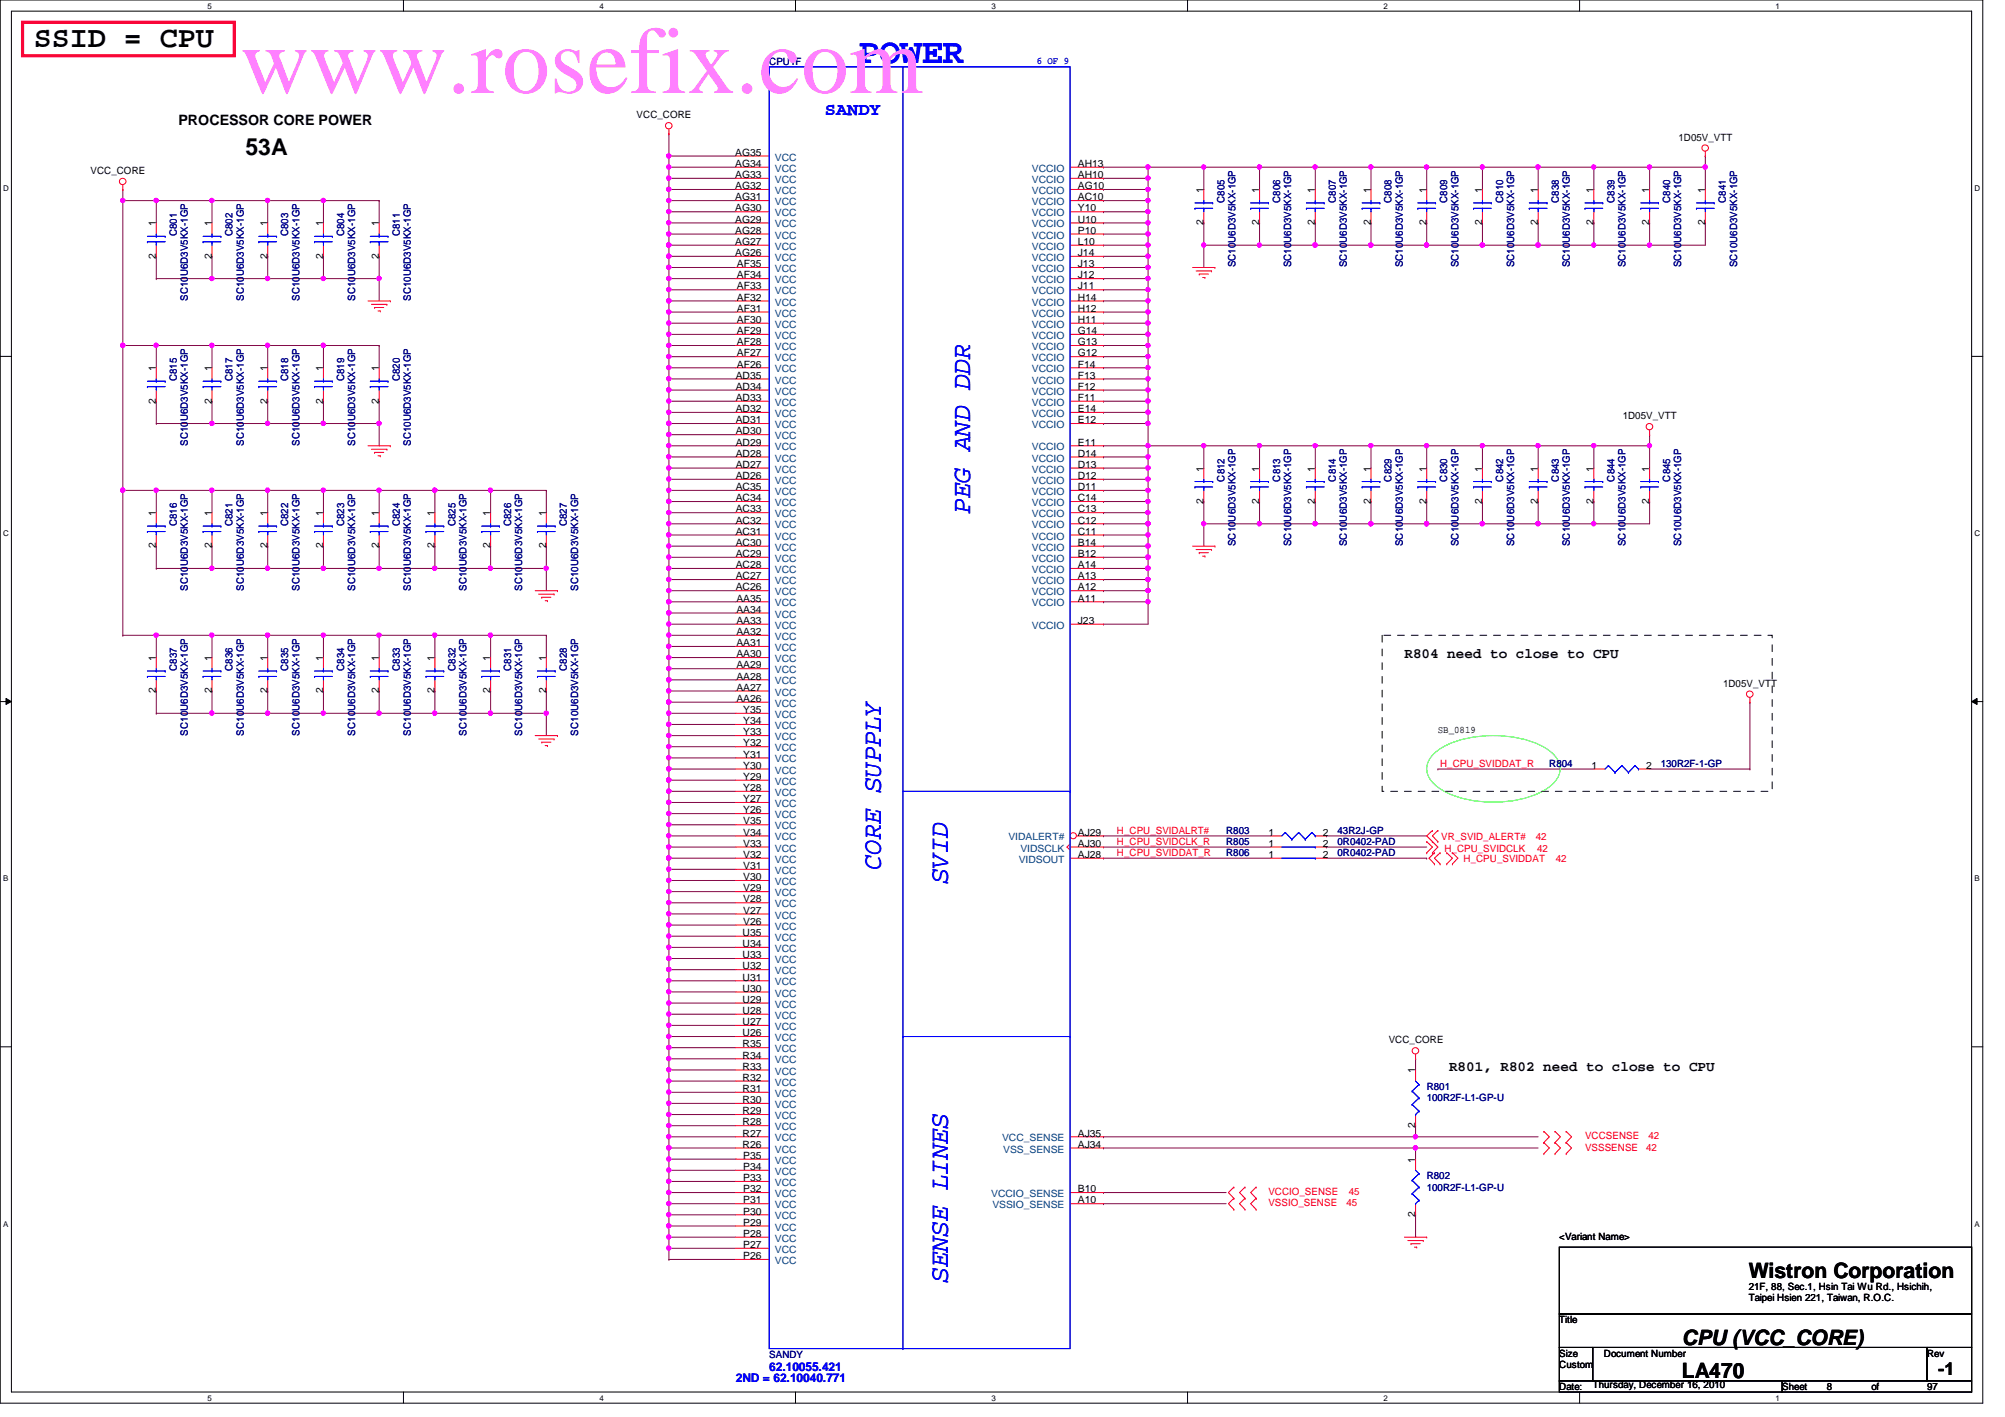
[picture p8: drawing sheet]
<svg xmlns="http://www.w3.org/2000/svg" width="297mm" height="210mm" viewBox="0 0 297 210" stroke-linecap="round" stroke-linejoin="round" font-family="sans-serif">
<defs><g id="words">
<text font-size="14.1" fill="#ff80ff" x="35.6" y="13.8">www.rosefix.com</text>
<text font-size="5.2" fill="#00f" x="127.2" y="9.3">POWER</text>
<text font-size="4.4" x="5" y="7">SSID = CPU</text>
<g font-size="3.9" fill="#00f">
<text x="143.7" y="76.1" transform="rotate(-90 143.7 76.1)">PEG AND DDR</text>
<text x="130.5" y="128.9" transform="rotate(-90 130.5 128.9)">CORE SUPPLY</text>
<text x="140.4" y="130.9" transform="rotate(-90 140.4 130.9)">SVID</text>
<text x="140.4" y="190" transform="rotate(-90 140.4 190)">SENSE LINES</text>
</g>
<text font-size="3.4" x="36.4" y="23">53A</text>
<g font-size="3.1">
<text x="259.1" y="189.3">Wistron Corporation</text>
<text x="249.2" y="199.2">CPU (VCC_CORE)</text>
<text x="249.2" y="204.2">LA470</text>
</g>
<text font-size="2.6" fill="#00f" x="122.2" y="17">SANDY</text>
<text font-size="2.6" x="287.1" y="203.7">-1</text>
<g font-size="2.1">
<text x="26.5" y="18.5">PROCESSOR CORE POWER</text>
<text x="208.1" y="97.5">R804 need to close to CPU</text>
<text x="214.7" y="158.6">R801, R802 need to close to CPU</text>
</g>
<g font-size="1.8" fill="#00f">
<text x="114" y="203.1">62.10055.421</text>
<text x="109" y="204.7">2ND = 62.10040.771</text>
</g>
<g font-size="1.5" fill="#000080">
<text x="114" y="9.6">CPU1F</text>
<text x="26.2" y="35" transform="rotate(-90 26.2 35)">C801</text>
<text x="34.5" y="35" transform="rotate(-90 34.5 35)">C802</text>
<text x="42.7" y="35" transform="rotate(-90 42.7 35)">C803</text>
<text x="51" y="35" transform="rotate(-90 51 35)">C804</text>
<text x="59.2" y="35" transform="rotate(-90 59.2 35)">C811</text>
<text x="181.4" y="30.1" transform="rotate(-90 181.4 30.1)">C805</text>
<text x="189.7" y="30.1" transform="rotate(-90 189.7 30.1)">C806</text>
<text x="197.9" y="30.1" transform="rotate(-90 197.9 30.1)">C807</text>
<text x="206.2" y="30.1" transform="rotate(-90 206.2 30.1)">C808</text>
<text x="214.4" y="30.1" transform="rotate(-90 214.4 30.1)">C809</text>
<text x="222.7" y="30.1" transform="rotate(-90 222.7 30.1)">C810</text>
<text x="230.9" y="30.1" transform="rotate(-90 230.9 30.1)">C838</text>
<text x="239.2" y="30.1" transform="rotate(-90 239.2 30.1)">C839</text>
<text x="247.4" y="30.1" transform="rotate(-90 247.4 30.1)">C840</text>
<text x="255.7" y="30.1" transform="rotate(-90 255.7 30.1)">C841</text>
<text x="183" y="39.6" transform="rotate(-90 183 39.6)">SC10U6D3V5KX-1GP</text>
<text x="191.3" y="39.6" transform="rotate(-90 191.3 39.6)">SC10U6D3V5KX-1GP</text>
<text x="199.6" y="39.6" transform="rotate(-90 199.6 39.6)">SC10U6D3V5KX-1GP</text>
<text x="207.8" y="39.6" transform="rotate(-90 207.8 39.6)">SC10U6D3V5KX-1GP</text>
<text x="216.1" y="39.6" transform="rotate(-90 216.1 39.6)">SC10U6D3V5KX-1GP</text>
<text x="224.3" y="39.6" transform="rotate(-90 224.3 39.6)">SC10U6D3V5KX-1GP</text>
<text x="232.6" y="39.6" transform="rotate(-90 232.6 39.6)">SC10U6D3V5KX-1GP</text>
<text x="240.8" y="39.6" transform="rotate(-90 240.8 39.6)">SC10U6D3V5KX-1GP</text>
<text x="249.1" y="39.6" transform="rotate(-90 249.1 39.6)">SC10U6D3V5KX-1GP</text>
<text x="257.3" y="39.6" transform="rotate(-90 257.3 39.6)">SC10U6D3V5KX-1GP</text>
<text x="27.9" y="44.6" transform="rotate(-90 27.9 44.6)">SC10U6D3V5KX-1GP</text>
<text x="36.1" y="44.6" transform="rotate(-90 36.1 44.6)">SC10U6D3V5KX-1GP</text>
<text x="44.4" y="44.6" transform="rotate(-90 44.4 44.6)">SC10U6D3V5KX-1GP</text>
<text x="52.6" y="44.6" transform="rotate(-90 52.6 44.6)">SC10U6D3V5KX-1GP</text>
<text x="60.9" y="44.6" transform="rotate(-90 60.9 44.6)">SC10U6D3V5KX-1GP</text>
<text x="26.2" y="56.5" transform="rotate(-90 26.2 56.5)">C815</text>
<text x="34.5" y="56.5" transform="rotate(-90 34.5 56.5)">C817</text>
<text x="42.7" y="56.5" transform="rotate(-90 42.7 56.5)">C818</text>
<text x="51" y="56.5" transform="rotate(-90 51 56.5)">C819</text>
<text x="59.2" y="56.5" transform="rotate(-90 59.2 56.5)">C820</text>
<text x="27.9" y="66" transform="rotate(-90 27.9 66)">SC10U6D3V5KX-1GP</text>
<text x="36.1" y="66" transform="rotate(-90 36.1 66)">SC10U6D3V5KX-1GP</text>
<text x="44.4" y="66" transform="rotate(-90 44.4 66)">SC10U6D3V5KX-1GP</text>
<text x="52.6" y="66" transform="rotate(-90 52.6 66)">SC10U6D3V5KX-1GP</text>
<text x="60.9" y="66" transform="rotate(-90 60.9 66)">SC10U6D3V5KX-1GP</text>
<text x="181.4" y="71.3" transform="rotate(-90 181.4 71.3)">C812</text>
<text x="189.7" y="71.3" transform="rotate(-90 189.7 71.3)">C813</text>
<text x="197.9" y="71.3" transform="rotate(-90 197.9 71.3)">C814</text>
<text x="206.2" y="71.3" transform="rotate(-90 206.2 71.3)">C829</text>
<text x="214.4" y="71.3" transform="rotate(-90 214.4 71.3)">C830</text>
<text x="222.7" y="71.3" transform="rotate(-90 222.7 71.3)">C842</text>
<text x="230.9" y="71.3" transform="rotate(-90 230.9 71.3)">C843</text>
<text x="239.2" y="71.3" transform="rotate(-90 239.2 71.3)">C844</text>
<text x="247.4" y="71.3" transform="rotate(-90 247.4 71.3)">C845</text>
<text x="26.2" y="77.9" transform="rotate(-90 26.2 77.9)">C816</text>
<text x="34.5" y="77.9" transform="rotate(-90 34.5 77.9)">C821</text>
<text x="42.7" y="77.9" transform="rotate(-90 42.7 77.9)">C822</text>
<text x="51" y="77.9" transform="rotate(-90 51 77.9)">C823</text>
<text x="59.2" y="77.9" transform="rotate(-90 59.2 77.9)">C824</text>
<text x="67.5" y="77.9" transform="rotate(-90 67.5 77.9)">C825</text>
<text x="75.7" y="77.9" transform="rotate(-90 75.7 77.9)">C826</text>
<text x="84" y="77.9" transform="rotate(-90 84 77.9)">C827</text>
<text x="183" y="80.9" transform="rotate(-90 183 80.9)">SC10U6D3V5KX-1GP</text>
<text x="191.3" y="80.9" transform="rotate(-90 191.3 80.9)">SC10U6D3V5KX-1GP</text>
<text x="199.6" y="80.9" transform="rotate(-90 199.6 80.9)">SC10U6D3V5KX-1GP</text>
<text x="207.8" y="80.9" transform="rotate(-90 207.8 80.9)">SC10U6D3V5KX-1GP</text>
<text x="216.1" y="80.9" transform="rotate(-90 216.1 80.9)">SC10U6D3V5KX-1GP</text>
<text x="224.3" y="80.9" transform="rotate(-90 224.3 80.9)">SC10U6D3V5KX-1GP</text>
<text x="232.6" y="80.9" transform="rotate(-90 232.6 80.9)">SC10U6D3V5KX-1GP</text>
<text x="240.8" y="80.9" transform="rotate(-90 240.8 80.9)">SC10U6D3V5KX-1GP</text>
<text x="249.1" y="80.9" transform="rotate(-90 249.1 80.9)">SC10U6D3V5KX-1GP</text>
<text x="27.9" y="87.5" transform="rotate(-90 27.9 87.5)">SC10U6D3V5KX-1GP</text>
<text x="36.1" y="87.5" transform="rotate(-90 36.1 87.5)">SC10U6D3V5KX-1GP</text>
<text x="44.4" y="87.5" transform="rotate(-90 44.4 87.5)">SC10U6D3V5KX-1GP</text>
<text x="52.6" y="87.5" transform="rotate(-90 52.6 87.5)">SC10U6D3V5KX-1GP</text>
<text x="60.9" y="87.5" transform="rotate(-90 60.9 87.5)">SC10U6D3V5KX-1GP</text>
<text x="69.1" y="87.5" transform="rotate(-90 69.1 87.5)">SC10U6D3V5KX-1GP</text>
<text x="77.4" y="87.5" transform="rotate(-90 77.4 87.5)">SC10U6D3V5KX-1GP</text>
<text x="85.6" y="87.5" transform="rotate(-90 85.6 87.5)">SC10U6D3V5KX-1GP</text>
<text x="26.2" y="99.4" transform="rotate(-90 26.2 99.4)">C837</text>
<text x="34.5" y="99.4" transform="rotate(-90 34.5 99.4)">C836</text>
<text x="42.7" y="99.4" transform="rotate(-90 42.7 99.4)">C835</text>
<text x="51" y="99.4" transform="rotate(-90 51 99.4)">C834</text>
<text x="59.2" y="99.4" transform="rotate(-90 59.2 99.4)">C833</text>
<text x="67.5" y="99.4" transform="rotate(-90 67.5 99.4)">C832</text>
<text x="75.7" y="99.4" transform="rotate(-90 75.7 99.4)">C831</text>
<text x="84" y="99.4" transform="rotate(-90 84 99.4)">C828</text>
<text x="27.9" y="109" transform="rotate(-90 27.9 109)">SC10U6D3V5KX-1GP</text>
<text x="36.1" y="109" transform="rotate(-90 36.1 109)">SC10U6D3V5KX-1GP</text>
<text x="44.4" y="109" transform="rotate(-90 44.4 109)">SC10U6D3V5KX-1GP</text>
<text x="52.6" y="109" transform="rotate(-90 52.6 109)">SC10U6D3V5KX-1GP</text>
<text x="60.9" y="109" transform="rotate(-90 60.9 109)">SC10U6D3V5KX-1GP</text>
<text x="69.1" y="109" transform="rotate(-90 69.1 109)">SC10U6D3V5KX-1GP</text>
<text x="77.4" y="109" transform="rotate(-90 77.4 109)">SC10U6D3V5KX-1GP</text>
<text x="85.6" y="109" transform="rotate(-90 85.6 109)">SC10U6D3V5KX-1GP</text>
<text x="229.5" y="113.6">R804</text>
<text x="246" y="113.6">130R2F-1-GP</text>
<text x="181.6" y="125.2">R805</text>
<text x="181.6" y="123.5">R803</text>
<text x="198.2" y="125.2">0R0402-PAD</text>
<text x="198.2" y="123.5">43R2J-GP</text>
<text x="181.6" y="126.8">R806</text>
<text x="198.2" y="126.8">0R0402-PAD</text>
<text x="211.4" y="161.5">R801</text>
<text x="211.4" y="163.2">100R2F-L1-GP-U</text>
<text x="211.4" y="174.7">R802</text>
<text x="211.4" y="176.4">100R2F-L1-GP-U</text>
<text x="114" y="201.1">SANDY</text>
</g>
<text font-size="1.5" fill="#00f" x="153.6" y="9.5">6 OF 9</text>
<g font-size="1.5">
<text x="94.3" y="17.5">VCC_CORE</text>
<text x="108.9" y="23.1">AG35</text>
<text x="248.7" y="20.8">1D05V_VTT</text>
<text x="13.4" y="25.8">VCC_CORE</text>
<text x="108.9" y="24.7">AG34</text>
<text x="108.9" y="26.4">AG33</text>
<text x="108.9" y="28">AG32</text>
<text x="108.9" y="29.7">AG31</text>
<text x="159.7" y="24.7">AH13</text>
<text x="159.7" y="26.4">AH10</text>
<text x="159.7" y="28">AG10</text>
<text x="159.7" y="29.7">AC10</text>
<text x="178.3" y="28.6" transform="rotate(-90 178.3 28.6)">1</text>
<text x="186.6" y="28.6" transform="rotate(-90 186.6 28.6)">1</text>
<text x="194.8" y="28.6" transform="rotate(-90 194.8 28.6)">1</text>
<text x="203.1" y="28.6" transform="rotate(-90 203.1 28.6)">1</text>
<text x="211.3" y="28.6" transform="rotate(-90 211.3 28.6)">1</text>
<text x="219.6" y="28.6" transform="rotate(-90 219.6 28.6)">1</text>
<text x="227.8" y="28.6" transform="rotate(-90 227.8 28.6)">1</text>
<text x="236.1" y="28.6" transform="rotate(-90 236.1 28.6)">1</text>
<text x="244.3" y="28.6" transform="rotate(-90 244.3 28.6)">1</text>
<text x="252.6" y="28.6" transform="rotate(-90 252.6 28.6)">1</text>
<text x="23.1" y="33.5" transform="rotate(-90 23.1 33.5)">1</text>
<text x="31.4" y="33.5" transform="rotate(-90 31.4 33.5)">1</text>
<text x="39.6" y="33.5" transform="rotate(-90 39.6 33.5)">1</text>
<text x="47.9" y="33.5" transform="rotate(-90 47.9 33.5)">1</text>
<text x="56.1" y="33.5" transform="rotate(-90 56.1 33.5)">1</text>
<text x="108.9" y="31.3">AG30</text>
<text x="108.9" y="33">AG29</text>
<text x="108.9" y="34.6">AG28</text>
<text x="159.7" y="31.3">Y10</text>
<text x="159.7" y="33">U10</text>
<text x="159.7" y="34.6">P10</text>
<text x="178.3" y="33.4" transform="rotate(-90 178.3 33.4)">2</text>
<text x="186.6" y="33.4" transform="rotate(-90 186.6 33.4)">2</text>
<text x="194.8" y="33.4" transform="rotate(-90 194.8 33.4)">2</text>
<text x="203.1" y="33.4" transform="rotate(-90 203.1 33.4)">2</text>
<text x="211.3" y="33.4" transform="rotate(-90 211.3 33.4)">2</text>
<text x="219.6" y="33.4" transform="rotate(-90 219.6 33.4)">2</text>
<text x="227.8" y="33.4" transform="rotate(-90 227.8 33.4)">2</text>
<text x="236.1" y="33.4" transform="rotate(-90 236.1 33.4)">2</text>
<text x="244.3" y="33.4" transform="rotate(-90 244.3 33.4)">2</text>
<text x="252.6" y="33.4" transform="rotate(-90 252.6 33.4)">2</text>
<text x="23.1" y="38.3" transform="rotate(-90 23.1 38.3)">2</text>
<text x="31.4" y="38.3" transform="rotate(-90 31.4 38.3)">2</text>
<text x="39.6" y="38.3" transform="rotate(-90 39.6 38.3)">2</text>
<text x="47.9" y="38.3" transform="rotate(-90 47.9 38.3)">2</text>
<text x="56.1" y="38.3" transform="rotate(-90 56.1 38.3)">2</text>
<text x="108.9" y="36.3">AG27</text>
<text x="108.9" y="37.9">AG26</text>
<text x="109.2" y="39.6">AF35</text>
<text x="109.2" y="41.2">AF34</text>
<text x="159.7" y="36.3">L10</text>
<text x="159.7" y="37.9">J14</text>
<text x="159.7" y="39.6">J13</text>
<text x="159.7" y="41.2">J12</text>
<text x="109.2" y="42.9">AF33</text>
<text x="109.2" y="44.5">AF32</text>
<text x="109.2" y="46.2">AF31</text>
<text x="109.2" y="47.8">AF30</text>
<text x="159.7" y="42.9">J11</text>
<text x="159.7" y="44.5">H14</text>
<text x="159.7" y="46.2">H12</text>
<text x="159.7" y="47.8">H11</text>
<text x="109.2" y="49.5">AF29</text>
<text x="109.2" y="51.1">AF28</text>
<text x="109.2" y="52.8">AF27</text>
<text x="159.7" y="52.8">G12</text>
<text x="159.7" y="49.5">G14</text>
<text x="159.7" y="51.1">G13</text>
<text x="23.1" y="59.8" transform="rotate(-90 23.1 59.8)">2</text>
<text x="23.1" y="55" transform="rotate(-90 23.1 55)">1</text>
<text x="31.4" y="59.8" transform="rotate(-90 31.4 59.8)">2</text>
<text x="31.4" y="55" transform="rotate(-90 31.4 55)">1</text>
<text x="39.6" y="59.8" transform="rotate(-90 39.6 59.8)">2</text>
<text x="39.6" y="55" transform="rotate(-90 39.6 55)">1</text>
<text x="47.9" y="59.8" transform="rotate(-90 47.9 59.8)">2</text>
<text x="47.9" y="55" transform="rotate(-90 47.9 55)">1</text>
<text x="56.1" y="59.8" transform="rotate(-90 56.1 59.8)">2</text>
<text x="56.1" y="55" transform="rotate(-90 56.1 55)">1</text>
<text x="109" y="56.1">AD35</text>
<text x="109" y="57.7">AD34</text>
<text x="109" y="59.4">AD33</text>
<text x="109.2" y="54.4">AF26</text>
<text x="159.7" y="54.4">F14</text>
<text x="159.7" y="56.1">F13</text>
<text x="159.7" y="57.7">F12</text>
<text x="159.7" y="59.4">F11</text>
<text x="109" y="61">AD32</text>
<text x="109" y="62.7">AD31</text>
<text x="109" y="64.3">AD30</text>
<text x="109" y="66">AD29</text>
<text x="159.7" y="61">E14</text>
<text x="159.7" y="62.7">E12</text>
<text x="159.7" y="66">E11</text>
<text x="240.4" y="62.1">1D05V_VTT</text>
<text x="109" y="67.6">AD28</text>
<text x="109" y="69.3">AD27</text>
<text x="109" y="71">AD26</text>
<text x="159.7" y="67.6">D14</text>
<text x="159.7" y="69.3">D13</text>
<text x="159.7" y="71">D12</text>
<text x="178.3" y="69.8" transform="rotate(-90 178.3 69.8)">1</text>
<text x="186.6" y="69.8" transform="rotate(-90 186.6 69.8)">1</text>
<text x="194.8" y="69.8" transform="rotate(-90 194.8 69.8)">1</text>
<text x="203.1" y="69.8" transform="rotate(-90 203.1 69.8)">1</text>
<text x="211.3" y="69.8" transform="rotate(-90 211.3 69.8)">1</text>
<text x="219.6" y="69.8" transform="rotate(-90 219.6 69.8)">1</text>
<text x="227.8" y="69.8" transform="rotate(-90 227.8 69.8)">1</text>
<text x="236.1" y="69.8" transform="rotate(-90 236.1 69.8)">1</text>
<text x="244.3" y="69.8" transform="rotate(-90 244.3 69.8)">1</text>
<text x="23.1" y="76.5" transform="rotate(-90 23.1 76.5)">1</text>
<text x="31.4" y="76.5" transform="rotate(-90 31.4 76.5)">1</text>
<text x="39.6" y="76.5" transform="rotate(-90 39.6 76.5)">1</text>
<text x="47.9" y="76.5" transform="rotate(-90 47.9 76.5)">1</text>
<text x="56.1" y="76.5" transform="rotate(-90 56.1 76.5)">1</text>
<text x="64.4" y="76.5" transform="rotate(-90 64.4 76.5)">1</text>
<text x="72.6" y="76.5" transform="rotate(-90 72.6 76.5)">1</text>
<text x="80.9" y="76.5" transform="rotate(-90 80.9 76.5)">1</text>
<text x="109" y="72.6">AC35</text>
<text x="109" y="74.3">AC34</text>
<text x="109" y="75.9">AC33</text>
<text x="109" y="77.6">AC32</text>
<text x="159.7" y="77.6">C12</text>
<text x="159.7" y="72.6">D11</text>
<text x="159.7" y="74.3">C14</text>
<text x="159.7" y="75.9">C13</text>
<text x="178.3" y="74.6" transform="rotate(-90 178.3 74.6)">2</text>
<text x="186.6" y="74.6" transform="rotate(-90 186.6 74.6)">2</text>
<text x="194.8" y="74.6" transform="rotate(-90 194.8 74.6)">2</text>
<text x="203.1" y="74.6" transform="rotate(-90 203.1 74.6)">2</text>
<text x="211.3" y="74.6" transform="rotate(-90 211.3 74.6)">2</text>
<text x="219.6" y="74.6" transform="rotate(-90 219.6 74.6)">2</text>
<text x="227.8" y="74.6" transform="rotate(-90 227.8 74.6)">2</text>
<text x="236.1" y="74.6" transform="rotate(-90 236.1 74.6)">2</text>
<text x="244.3" y="74.6" transform="rotate(-90 244.3 74.6)">2</text>
<text x="23.1" y="81.2" transform="rotate(-90 23.1 81.2)">2</text>
<text x="31.4" y="81.2" transform="rotate(-90 31.4 81.2)">2</text>
<text x="39.6" y="81.2" transform="rotate(-90 39.6 81.2)">2</text>
<text x="47.9" y="81.2" transform="rotate(-90 47.9 81.2)">2</text>
<text x="56.1" y="81.2" transform="rotate(-90 56.1 81.2)">2</text>
<text x="64.4" y="81.2" transform="rotate(-90 64.4 81.2)">2</text>
<text x="72.6" y="81.2" transform="rotate(-90 72.6 81.2)">2</text>
<text x="80.9" y="81.2" transform="rotate(-90 80.9 81.2)">2</text>
<text x="109" y="79.2">AC31</text>
<text x="109" y="80.9">AC30</text>
<text x="109" y="82.5">AC29</text>
<text x="159.7" y="79.2">C11</text>
<text x="159.7" y="80.9">B14</text>
<text x="159.7" y="82.5">B12</text>
<text x="109" y="84.2">AC28</text>
<text x="109" y="85.8">AC27</text>
<text x="109" y="87.5">AC26</text>
<text x="109.1" y="89.1">AA35</text>
<text x="159.7" y="84.2">A14</text>
<text x="159.7" y="85.8">A13</text>
<text x="159.7" y="87.5">A12</text>
<text x="159.7" y="89.1">A11</text>
<text x="109.1" y="90.8">AA34</text>
<text x="109.1" y="92.4">AA33</text>
<text x="109.1" y="94.1">AA32</text>
<text x="109.1" y="95.7">AA31</text>
<text x="159.7" y="92.4">J23</text>
<text x="23.1" y="97.9" transform="rotate(-90 23.1 97.9)">1</text>
<text x="31.4" y="97.9" transform="rotate(-90 31.4 97.9)">1</text>
<text x="39.6" y="97.9" transform="rotate(-90 39.6 97.9)">1</text>
<text x="47.9" y="97.9" transform="rotate(-90 47.9 97.9)">1</text>
<text x="56.1" y="97.9" transform="rotate(-90 56.1 97.9)">1</text>
<text x="64.4" y="97.9" transform="rotate(-90 64.4 97.9)">1</text>
<text x="72.6" y="97.9" transform="rotate(-90 72.6 97.9)">1</text>
<text x="80.9" y="97.9" transform="rotate(-90 80.9 97.9)">1</text>
<text x="109.1" y="97.4">AA30</text>
<text x="109.1" y="99">AA29</text>
<text x="109.1" y="100.7">AA28</text>
<text x="255.3" y="101.7">1D05V_VTT</text>
<text x="23.1" y="102.7" transform="rotate(-90 23.1 102.7)">2</text>
<text x="31.4" y="102.7" transform="rotate(-90 31.4 102.7)">2</text>
<text x="39.6" y="102.7" transform="rotate(-90 39.6 102.7)">2</text>
<text x="47.9" y="102.7" transform="rotate(-90 47.9 102.7)">2</text>
<text x="56.1" y="102.7" transform="rotate(-90 56.1 102.7)">2</text>
<text x="64.4" y="102.7" transform="rotate(-90 64.4 102.7)">2</text>
<text x="72.6" y="102.7" transform="rotate(-90 72.6 102.7)">2</text>
<text x="80.9" y="102.7" transform="rotate(-90 80.9 102.7)">2</text>
<text x="109.1" y="102.3">AA27</text>
<text x="109.1" y="104">AA26</text>
<text x="110.1" y="105.6">Y35</text>
<text x="110.1" y="107.3">Y34</text>
<text x="110.1" y="108.9">Y33</text>
<text x="110.1" y="110.6">Y32</text>
<text x="110.1" y="112.2">Y31</text>
<text x="110.1" y="113.9">Y30</text>
<text x="213" y="108.5">SB_0819</text>
<text x="235.8" y="113.9">1</text>
<text x="243.9" y="113.9">2</text>
<text x="110.1" y="115.5">Y29</text>
<text x="110.1" y="117.2">Y28</text>
<text x="110.1" y="118.8">Y27</text>
<text x="110.1" y="120.5">Y26</text>
<text x="110.1" y="122.1">V35</text>
<text x="110.1" y="123.8">V34</text>
<text x="110.1" y="125.4">V33</text>
<text x="159.7" y="123.8">AJ29</text>
<text x="159.7" y="125.4">AJ30</text>
<text x="187.9" y="125.4">1</text>
<text x="187.9" y="123.8">1</text>
<text x="196" y="125.4">2</text>
<text x="196" y="123.8">2</text>
<text x="110.1" y="127.1">V32</text>
<text x="110.1" y="128.7">V31</text>
<text x="110.1" y="130.4">V30</text>
<text x="159.7" y="127.1">AJ28</text>
<text x="187.9" y="127.1">1</text>
<text x="196" y="127.1">2</text>
<text x="110.1" y="132">V29</text>
<text x="110.1" y="133.7">V28</text>
<text x="110.1" y="135.3">V27</text>
<text x="110.1" y="137">V26</text>
<text x="110" y="138.6">U35</text>
<text x="110" y="140.3">U34</text>
<text x="110" y="141.9">U33</text>
<text x="110" y="143.6">U32</text>
<text x="110" y="145.2">U31</text>
<text x="110" y="146.9">U30</text>
<text x="110" y="148.5">U29</text>
<text x="110" y="150.2">U28</text>
<text x="110" y="151.8">U27</text>
<text x="110" y="153.5">U26</text>
<text x="110" y="155.2">R35</text>
<text x="205.7" y="154.6">VCC_CORE</text>
<text x="110" y="156.8">R34</text>
<text x="110" y="158.5">R33</text>
<text x="110" y="160.1">R32</text>
<text x="110" y="161.8">R31</text>
<text x="209.7" y="159" transform="rotate(-90 209.7 159)">1</text>
<text x="110" y="163.4">R30</text>
<text x="110" y="165.1">R29</text>
<text x="110" y="166.7">R28</text>
<text x="209.7" y="167.1" transform="rotate(-90 209.7 167.1)">2</text>
<text x="110" y="168.4">R27</text>
<text x="110" y="170">R26</text>
<text x="110.1" y="171.7">P35</text>
<text x="110.1" y="173.3">P34</text>
<text x="159.7" y="168.4">AJ35</text>
<text x="159.7" y="170">AJ34</text>
<text x="209.7" y="172.2" transform="rotate(-90 209.7 172.2)">1</text>
<text x="110.1" y="175">P33</text>
<text x="110.1" y="176.6">P32</text>
<text x="110.1" y="178.3">P31</text>
<text x="110.1" y="179.9">P30</text>
<text x="159.7" y="178.3">A10</text>
<text x="159.7" y="176.6">B10</text>
<text x="110.1" y="181.6">P29</text>
<text x="110.1" y="183.2">P28</text>
<text x="110.1" y="184.9">P27</text>
<text x="209.7" y="180.3" transform="rotate(-90 209.7 180.3)">2</text>
<text x="231" y="183.6">&lt;Variant Name&gt;</text>
<text x="110.1" y="186.5">P26</text>
<text x="259.1" y="191.1">21F, 88, Sec.1, Hsin Tai Wu Rd., Hsichih,</text>
<text x="231" y="196">Title</text>
<text x="259.1" y="192.8">Taipei Hsien 221, Taiwan, R.O.C.</text>
<text x="231" y="201">Size</text>
<text x="231" y="202.6">Custom</text>
<text x="237.6" y="201">Document Number</text>
<text x="285.5" y="201">Rev</text>
<text x="231" y="205.9">Date:</text>
<text x="236" y="205.6">Thursday, December 16, 2010</text>
<text x="264" y="205.9">Sheet</text>
<text x="270.6" y="205.9">8</text>
<text x="277.2" y="205.9">of</text>
<text x="285.5" y="205.9">97</text>
</g>
<g font-size="1.5" fill="#004080">
<text x="114.8" y="23.8">VCC</text>
<text x="114.8" y="25.4">VCC</text>
<text x="114.8" y="27.1">VCC</text>
<text x="114.8" y="28.7">VCC</text>
<text x="152.9" y="25.4">VCCIO</text>
<text x="152.9" y="27.1">VCCIO</text>
<text x="152.9" y="28.7">VCCIO</text>
<text x="114.8" y="30.4">VCC</text>
<text x="114.8" y="32">VCC</text>
<text x="114.8" y="33.7">VCC</text>
<text x="114.8" y="35.3">VCC</text>
<text x="152.9" y="30.4">VCCIO</text>
<text x="152.9" y="32">VCCIO</text>
<text x="152.9" y="33.7">VCCIO</text>
<text x="152.9" y="35.3">VCCIO</text>
<text x="114.8" y="37">VCC</text>
<text x="114.8" y="38.7">VCC</text>
<text x="114.8" y="40.3">VCC</text>
<text x="114.8" y="42">VCC</text>
<text x="152.9" y="37">VCCIO</text>
<text x="152.9" y="38.7">VCCIO</text>
<text x="152.9" y="40.3">VCCIO</text>
<text x="152.9" y="42">VCCIO</text>
<text x="114.8" y="43.6">VCC</text>
<text x="114.8" y="45.3">VCC</text>
<text x="114.8" y="46.9">VCC</text>
<text x="152.9" y="43.6">VCCIO</text>
<text x="152.9" y="45.3">VCCIO</text>
<text x="152.9" y="46.9">VCCIO</text>
<text x="114.8" y="48.6">VCC</text>
<text x="114.8" y="50.2">VCC</text>
<text x="114.8" y="51.9">VCC</text>
<text x="114.8" y="53.5">VCC</text>
<text x="152.9" y="53.5">VCCIO</text>
<text x="152.9" y="48.6">VCCIO</text>
<text x="152.9" y="50.2">VCCIO</text>
<text x="152.9" y="51.9">VCCIO</text>
<text x="114.8" y="55.2">VCC</text>
<text x="114.8" y="56.8">VCC</text>
<text x="114.8" y="58.5">VCC</text>
<text x="152.9" y="55.2">VCCIO</text>
<text x="152.9" y="56.8">VCCIO</text>
<text x="152.9" y="58.5">VCCIO</text>
<text x="114.8" y="60.1">VCC</text>
<text x="114.8" y="61.8">VCC</text>
<text x="114.8" y="63.4">VCC</text>
<text x="114.8" y="65.1">VCC</text>
<text x="152.9" y="60.1">VCCIO</text>
<text x="152.9" y="61.8">VCCIO</text>
<text x="152.9" y="63.4">VCCIO</text>
<text x="114.8" y="66.7">VCC</text>
<text x="114.8" y="68.4">VCC</text>
<text x="114.8" y="70">VCC</text>
<text x="114.8" y="71.7">VCC</text>
<text x="152.9" y="66.7">VCCIO</text>
<text x="152.9" y="68.4">VCCIO</text>
<text x="152.9" y="70">VCCIO</text>
<text x="152.9" y="71.7">VCCIO</text>
<text x="114.8" y="73.3">VCC</text>
<text x="114.8" y="75">VCC</text>
<text x="114.8" y="76.6">VCC</text>
<text x="152.9" y="73.3">VCCIO</text>
<text x="152.9" y="75">VCCIO</text>
<text x="152.9" y="76.6">VCCIO</text>
<text x="114.8" y="78.3">VCC</text>
<text x="114.8" y="79.9">VCC</text>
<text x="114.8" y="81.6">VCC</text>
<text x="114.8" y="83.2">VCC</text>
<text x="152.9" y="78.3">VCCIO</text>
<text x="152.9" y="79.9">VCCIO</text>
<text x="152.9" y="81.6">VCCIO</text>
<text x="152.9" y="83.2">VCCIO</text>
<text x="114.8" y="84.9">VCC</text>
<text x="114.8" y="86.5">VCC</text>
<text x="114.8" y="88.2">VCC</text>
<text x="114.8" y="89.8">VCC</text>
<text x="152.9" y="84.9">VCCIO</text>
<text x="152.9" y="86.5">VCCIO</text>
<text x="152.9" y="88.2">VCCIO</text>
<text x="152.9" y="89.8">VCCIO</text>
<text x="114.8" y="91.5">VCC</text>
<text x="114.8" y="93.1">VCC</text>
<text x="114.8" y="94.8">VCC</text>
<text x="152.9" y="93.1">VCCIO</text>
<text x="114.8" y="96.4">VCC</text>
<text x="114.8" y="98.1">VCC</text>
<text x="114.8" y="99.7">VCC</text>
<text x="114.8" y="101.4">VCC</text>
<text x="114.8" y="103">VCC</text>
<text x="114.8" y="104.7">VCC</text>
<text x="114.8" y="106.3">VCC</text>
<text x="114.8" y="108">VCC</text>
<text x="114.8" y="109.6">VCC</text>
<text x="114.8" y="111.3">VCC</text>
<text x="114.8" y="112.9">VCC</text>
<text x="114.8" y="114.6">VCC</text>
<text x="114.8" y="116.2">VCC</text>
<text x="114.8" y="117.9">VCC</text>
<text x="114.8" y="119.5">VCC</text>
<text x="114.8" y="121.2">VCC</text>
<text x="114.8" y="122.9">VCC</text>
<text x="114.8" y="124.5">VCC</text>
<text x="149.4" y="124.5">VIDALERT#</text>
<text x="114.8" y="126.2">VCC</text>
<text x="114.8" y="127.8">VCC</text>
<text x="114.8" y="129.5">VCC</text>
<text x="114.8" y="131.1">VCC</text>
<text x="150.9" y="127.8">VIDSOUT</text>
<text x="151.2" y="126.2">VIDSCLK</text>
<text x="114.8" y="132.8">VCC</text>
<text x="114.8" y="134.4">VCC</text>
<text x="114.8" y="136.1">VCC</text>
<text x="114.8" y="137.7">VCC</text>
<text x="114.8" y="139.4">VCC</text>
<text x="114.8" y="141">VCC</text>
<text x="114.8" y="142.7">VCC</text>
<text x="114.8" y="144.3">VCC</text>
<text x="114.8" y="146">VCC</text>
<text x="114.8" y="147.6">VCC</text>
<text x="114.8" y="149.3">VCC</text>
<text x="114.8" y="150.9">VCC</text>
<text x="114.8" y="152.6">VCC</text>
<text x="114.8" y="154.2">VCC</text>
<text x="114.8" y="155.9">VCC</text>
<text x="114.8" y="157.5">VCC</text>
<text x="114.8" y="159.2">VCC</text>
<text x="114.8" y="160.8">VCC</text>
<text x="114.8" y="162.5">VCC</text>
<text x="114.8" y="164.1">VCC</text>
<text x="114.8" y="165.8">VCC</text>
<text x="114.8" y="167.4">VCC</text>
<text x="114.8" y="169.1">VCC</text>
<text x="114.8" y="170.7">VCC</text>
<text x="114.8" y="172.4">VCC</text>
<text x="148.5" y="169.1">VCC_SENSE</text>
<text x="148.6" y="170.7">VSS_SENSE</text>
<text x="114.8" y="174">VCC</text>
<text x="114.8" y="175.7">VCC</text>
<text x="114.8" y="177.3">VCC</text>
<text x="114.8" y="179">VCC</text>
<text x="146.9" y="177.3">VCCIO_SENSE</text>
<text x="147" y="179">VSSIO_SENSE</text>
<text x="114.8" y="180.6">VCC</text>
<text x="114.8" y="182.3">VCC</text>
<text x="114.8" y="183.9">VCC</text>
<text x="114.8" y="185.6">VCC</text>
<text x="114.8" y="187.2">VCC</text>
</g>
<g font-size="1.5" fill="#f00">
<text x="213.4" y="113.6">H_CPU_SVIDDAT_R</text>
<text x="165.5" y="125.1">H_CPU_SVIDCLK_R</text>
<text x="165.5" y="123.5">H_CPU_SVIDALRT#</text>
<text x="213.5" y="124.4">VR_SVID_ALERT#</text>
<text x="227.5" y="124.4">42</text>
<text x="165.5" y="126.8">H_CPU_SVIDDAT_R</text>
<text x="214" y="126.2">H_CPU_SVIDCLK</text>
<text x="216.8" y="127.7">H_CPU_SVIDDAT</text>
<text x="227.7" y="126.2">42</text>
<text x="230.5" y="127.7">42</text>
<text x="234.8" y="168.8">VCCSENSE</text>
<text x="234.8" y="170.4">VSSSENSE</text>
<text x="243.9" y="170.4">42</text>
<text x="244.2" y="168.8">42</text>
<text x="187.9" y="177">VCCIO_SENSE</text>
<text x="187.9" y="178.7">VSSIO_SENSE</text>
<text x="199.5" y="178.7">45</text>
<text x="199.8" y="177">45</text>
</g>
<g font-size="1.2">
<text x="30.7" y="1.3">5</text>
<text x="88.8" y="1.3">4</text>
<text x="146.9" y="1.3">3</text>
<text x="205" y="1.3">2</text>
<text x="263.1" y="1.3">1</text>
<text x=".5" y="28.3">D</text>
<text x="292.5" y="28.3">D</text>
<text x=".5" y="79.4">C</text>
<text x="292.5" y="79.4">C</text>
<text x=".5" y="130.6">B</text>
<text x="292.5" y="130.6">B</text>
<text x=".5" y="181.7">A</text>
<text x="292.5" y="181.7">A</text>
<text x="30.7" y="207.5">5</text>
<text x="88.8" y="207.5">4</text>
<text x="146.9" y="207.5">3</text>
<text x="205" y="207.5">2</text>
<text x="263.1" y="207.5">1</text>
</g>
</g></defs>
<path d="M0 0h293.7v207.9h-293.7zM1.7 1.7h290.4v204.5h-290.4z" fill="none" stroke="#000" stroke-width=".15"/>
<g fill="#fff">
<path d="M30.7 .2h.6v1.3h-.6z"/>
<path d="M30.7 206.4h.6v1.3h-.6z"/>
</g>
<path d="M59.8 0v1.7M59.8 206.2v1.7" fill="none" stroke="#000" stroke-width=".15"/>
<g fill="#fff">
<path d="M88.8 .2h.6v1.3h-.6z"/>
<path d="M88.8 206.4h.6v1.3h-.6z"/>
</g>
<path d="M117.9 0v1.7M117.9 206.2v1.7" fill="none" stroke="#000" stroke-width=".15"/>
<g fill="#fff">
<path d="M146.9 .2h.6v1.3h-.6z"/>
<path d="M146.9 206.4h.6v1.3h-.6z"/>
</g>
<path d="M175.9 0v1.7M175.9 206.2v1.7" fill="none" stroke="#000" stroke-width=".15"/>
<g fill="#fff">
<path d="M205 .2h.6v1.3h-.6z"/>
<path d="M205 206.4h.6v1.3h-.6z"/>
</g>
<path d="M234 0v1.7M234 206.2v1.7" fill="none" stroke="#000" stroke-width=".15"/>
<g fill="#fff">
<path d="M263.1 .2h.5v1.3h-.5z"/>
<path d="M263.1 206.4h.5v1.3h-.5z"/>
<path d="M.5 27.2h.8v1.3h-.8z"/>
<path d="M292.5 27.2h.8v1.3h-.8z"/>
<path d="M.5 78.4h.8v1.3h-.8z"/>
<path d="M292.5 78.4h.8v1.3h-.8z"/>
</g>
<path d="M0 52.8h1.7M292.1 52.8h1.6" fill="none" stroke="#000" stroke-width=".15"/>
<g fill="#fff">
<path d="M.5 129.5h.7v1.3h-.7z"/>
<path d="M292.5 129.5h.7v1.3h-.7z"/>
</g>
<path d="M0 103.9h1.7M.9 103.5l.8 .4-.8 .5zM292.1 103.9l.8-.4v.9zM292.1 103.9h1.6" fill="none" stroke="#000" stroke-width=".15"/>
<path d="M.9 103.5l.8 .4-.8 .5zM292.1 103.9l.8-.4v.9z" fill="#000"/>
<g fill="#fff">
<path d="M.5 180.6h.7v1.3h-.7z"/>
<path d="M292.5 180.6h.7v1.3h-.7z"/>
</g>
<path d="M0 155.1h1.7M292.1 155.1h1.6" fill="none" stroke="#000" stroke-width=".15"/>
<path d="M99.1 19.8h.1M99.1 19.8v3.3M99.1 186.6h.1M99.1 184.9h.1M99.1 186.6h9.9M99.1 184.9h9.9" fill="none" stroke="#800040" stroke-width=".15"/>
<circle cx="99.1" cy="184.9" r=".32" fill="#f0f"/>
<circle cx="99.1" cy="184.9" r=".32" fill="none" stroke="#f0f" stroke-width=".15"/>
<path d="M99.1 184.9h.1M99.1 183.3h.1M99.1 181.6h.1M99.1 181.6v1.7M99.1 184.9v1.7M99.1 183.3h9.9M99.1 181.6h9.9" fill="none" stroke="#800040" stroke-width=".15"/>
<circle cx="99.1" cy="181.6" r=".32" fill="#f0f"/>
<circle cx="99.1" cy="181.6" r=".32" fill="none" stroke="#f0f" stroke-width=".15"/>
<path d="M99.1 180h.1M99.1 180h9.9M99.1 180v1.6" fill="none" stroke="#800040" stroke-width=".15"/>
<circle cx="99.1" cy="179.9" r=".32" fill="#f0f"/>
<circle cx="99.1" cy="179.9" r=".32" fill="none" stroke="#f0f" stroke-width=".15"/>
<path d="M99.1 178.3h.1M99.1 178.3h9.9M99.1 178.3v1.7" fill="none" stroke="#800040" stroke-width=".15"/>
<circle cx="99.1" cy="178.3" r=".32" fill="#f0f"/>
<circle cx="99.1" cy="178.3" r=".32" fill="none" stroke="#f0f" stroke-width=".15"/>
<path d="M99.1 176.7h.1M99.1 176.7h9.9M99.1 176.7v1.6" fill="none" stroke="#800040" stroke-width=".15"/>
<circle cx="99.1" cy="176.6" r=".32" fill="#f0f"/>
<circle cx="99.1" cy="176.6" r=".32" fill="none" stroke="#f0f" stroke-width=".15"/>
<path d="M99.1 175h.1M99.1 175h9.9M99.1 175v1.7" fill="none" stroke="#800040" stroke-width=".15"/>
<circle cx="99.1" cy="175" r=".32" fill="#f0f"/>
<circle cx="99.1" cy="175" r=".32" fill="none" stroke="#f0f" stroke-width=".15"/>
<path d="M99.1 163.4h.1M99.1 173.4h.1M99.1 161.8h.1M99.1 171.7h.1M99.1 170.1h.1M99.1 163.4h9.9M99.1 173.4h9.9M99.1 161.8h9.9M99.1 171.7h9.9M99.1 170.1h9.9" fill="none" stroke="#800040" stroke-width=".15"/>
<circle cx="99.1" cy="170" r=".32" fill="#f0f"/>
<circle cx="99.1" cy="170" r=".32" fill="none" stroke="#f0f" stroke-width=".15"/>
<path d="M99.1 168.4h.1M99.1 168.4h9.9" fill="none" stroke="#800040" stroke-width=".15"/>
<circle cx="99.1" cy="168.4" r=".32" fill="#f0f"/>
<circle cx="99.1" cy="168.4" r=".32" fill="none" stroke="#f0f" stroke-width=".15"/>
<path d="M99.1 166.8h.1M99.1 165.1h.1M99.1 166.8h9.9M99.1 165.1h9.9M99.1 166.8v1.6" fill="none" stroke="#800040" stroke-width=".15"/>
<circle cx="99.1" cy="166.7" r=".32" fill="#f0f"/>
<circle cx="99.1" cy="166.7" r=".32" fill="none" stroke="#f0f" stroke-width=".15"/>
<path d="M99.1 168.4h.1M99.1 170.1h.1M99.1 168.4v3.3" fill="none" stroke="#800040" stroke-width=".15"/>
<circle cx="99.1" cy="170" r=".32" fill="#f0f"/>
<circle cx="99.1" cy="170" r=".32" fill="none" stroke="#f0f" stroke-width=".15"/>
<path d="M99.1 163.4h.1M99.1 163.4v1.7" fill="none" stroke="#800040" stroke-width=".15"/>
<circle cx="99.1" cy="163.4" r=".32" fill="#f0f"/>
<circle cx="99.1" cy="163.4" r=".32" fill="none" stroke="#f0f" stroke-width=".15"/>
<path d="M99.1 171.7h.1M99.1 171.7v1.7" fill="none" stroke="#800040" stroke-width=".15"/>
<circle cx="99.1" cy="171.7" r=".32" fill="#f0f"/>
<circle cx="99.1" cy="171.7" r=".32" fill="none" stroke="#f0f" stroke-width=".15"/>
<path d="M99.1 161.8h.1M99.1 161.8v1.6" fill="none" stroke="#800040" stroke-width=".15"/>
<circle cx="99.1" cy="161.8" r=".32" fill="#f0f"/>
<circle cx="99.1" cy="161.8" r=".32" fill="none" stroke="#f0f" stroke-width=".15"/>
<path d="M99.1 173.4h.1M99.1 173.4v1.6" fill="none" stroke="#800040" stroke-width=".15"/>
<circle cx="99.1" cy="173.3" r=".32" fill="#f0f"/>
<circle cx="99.1" cy="173.3" r=".32" fill="none" stroke="#f0f" stroke-width=".15"/>
<path d="M99.1 150.2h.1M99.1 150.2h9.9" fill="none" stroke="#800040" stroke-width=".15"/>
<circle cx="99.1" cy="150.2" r=".32" fill="#f0f"/>
<circle cx="99.1" cy="150.2" r=".32" fill="none" stroke="#f0f" stroke-width=".15"/>
<path d="M99.1 137h.1M99.1 137h9.9M99.1 148.6h.1M99.1 158.5h.1M99.1 148.6h9.9M99.1 158.5h9.9M99.1 160.1h.1M99.1 160.1h9.9" fill="none" stroke="#800040" stroke-width=".15"/>
<circle cx="99.1" cy="137" r=".32" fill="#f0f"/>
<circle cx="99.1" cy="137" r=".32" fill="none" stroke="#f0f" stroke-width=".15"/>
<path d="M99.1 135.4h.1M99.1 135.4h9.9M99.1 146.9h.1M99.1 145.3h.1M99.1 143.6h.1M99.1 146.9h9.9M99.1 145.3h9.9M99.1 143.6h9.9" fill="none" stroke="#800040" stroke-width=".15"/>
<circle cx="99.1" cy="143.6" r=".32" fill="#f0f"/>
<circle cx="99.1" cy="143.6" r=".32" fill="none" stroke="#f0f" stroke-width=".15"/>
<path d="M99.1 142h.1M99.1 142h9.9" fill="none" stroke="#800040" stroke-width=".15"/>
<circle cx="99.1" cy="142" r=".32" fill="#f0f"/>
<circle cx="99.1" cy="142" r=".32" fill="none" stroke="#f0f" stroke-width=".15"/>
<path d="M99.1 138.7h.1M99.1 138.7h9.9M99.1 140.3h.1M99.1 156.8h.1M99.1 155.2h.1M99.1 140.3h9.9M99.1 156.8h9.9M99.1 155.2h9.9" fill="none" stroke="#800040" stroke-width=".15"/>
<circle cx="99.1" cy="155.2" r=".32" fill="#f0f"/>
<circle cx="99.1" cy="155.2" r=".32" fill="none" stroke="#f0f" stroke-width=".15"/>
<path d="M99.1 153.5h.1M99.1 153.5h9.9" fill="none" stroke="#800040" stroke-width=".15"/>
<circle cx="99.1" cy="153.5" r=".32" fill="#f0f"/>
<circle cx="99.1" cy="153.5" r=".32" fill="none" stroke="#f0f" stroke-width=".15"/>
<path d="M99.1 151.9h.1M99.1 151.9h9.9" fill="none" stroke="#800040" stroke-width=".15"/>
<circle cx="99.1" cy="151.9" r=".32" fill="#f0f"/>
<circle cx="99.1" cy="151.9" r=".32" fill="none" stroke="#f0f" stroke-width=".15"/>
<path d="M99.1 145.3h.1M99.1 145.3v1.6" fill="none" stroke="#800040" stroke-width=".15"/>
<circle cx="99.1" cy="145.3" r=".32" fill="#f0f"/>
<circle cx="99.1" cy="145.3" r=".32" fill="none" stroke="#f0f" stroke-width=".15"/>
<path d="M99.1 160.1h.1M99.1 160.1v1.7" fill="none" stroke="#800040" stroke-width=".15"/>
<circle cx="99.1" cy="160.1" r=".32" fill="#f0f"/>
<circle cx="99.1" cy="160.1" r=".32" fill="none" stroke="#f0f" stroke-width=".15"/>
<path d="M99.1 150.2h.1M99.1 140.3h.1M99.1 140.3v1.7M99.1 150.2v1.7" fill="none" stroke="#800040" stroke-width=".15"/>
<circle cx="99.1" cy="140.3" r=".32" fill="#f0f"/>
<circle cx="99.1" cy="140.3" r=".32" fill="none" stroke="#f0f" stroke-width=".15"/>
<path d="M99.1 146.9h.1M99.1 146.9v1.7" fill="none" stroke="#800040" stroke-width=".15"/>
<circle cx="99.1" cy="146.9" r=".32" fill="#f0f"/>
<circle cx="99.1" cy="146.9" r=".32" fill="none" stroke="#f0f" stroke-width=".15"/>
<path d="M99.1 151.9h.1M99.1 156.8h.1M99.1 151.9v1.6M99.1 156.8v1.7" fill="none" stroke="#800040" stroke-width=".15"/>
<circle cx="99.1" cy="156.8" r=".32" fill="#f0f"/>
<circle cx="99.1" cy="156.8" r=".32" fill="none" stroke="#f0f" stroke-width=".15"/>
<path d="M99.1 158.5h.1M99.1 158.5v1.6" fill="none" stroke="#800040" stroke-width=".15"/>
<circle cx="99.1" cy="158.5" r=".32" fill="#f0f"/>
<circle cx="99.1" cy="158.5" r=".32" fill="none" stroke="#f0f" stroke-width=".15"/>
<path d="M99.1 138.7h.1M99.1 138.7v1.6M99.1 153.5h.1M99.1 153.5v1.7" fill="none" stroke="#800040" stroke-width=".15"/>
<circle cx="99.1" cy="138.7" r=".32" fill="#f0f"/>
<circle cx="99.1" cy="138.7" r=".32" fill="none" stroke="#f0f" stroke-width=".15"/>
<path d="M99.1 135.4h.1M99.1 135.4v1.6" fill="none" stroke="#800040" stroke-width=".15"/>
<circle cx="99.1" cy="135.4" r=".32" fill="#f0f"/>
<circle cx="99.1" cy="135.4" r=".32" fill="none" stroke="#f0f" stroke-width=".15"/>
<path d="M99.1 155.2h.1M99.1 155.2v1.6" fill="none" stroke="#800040" stroke-width=".15"/>
<circle cx="99.1" cy="155.2" r=".32" fill="#f0f"/>
<circle cx="99.1" cy="155.2" r=".32" fill="none" stroke="#f0f" stroke-width=".15"/>
<path d="M99.1 137h.1M99.1 137v1.7" fill="none" stroke="#800040" stroke-width=".15"/>
<circle cx="99.1" cy="137" r=".32" fill="#f0f"/>
<circle cx="99.1" cy="137" r=".32" fill="none" stroke="#f0f" stroke-width=".15"/>
<path d="M99.1 142h.1M99.1 142v1.6" fill="none" stroke="#800040" stroke-width=".15"/>
<circle cx="99.1" cy="142" r=".32" fill="#f0f"/>
<circle cx="99.1" cy="142" r=".32" fill="none" stroke="#f0f" stroke-width=".15"/>
<path d="M99.1 143.6h.1M99.1 143.6v1.7" fill="none" stroke="#800040" stroke-width=".15"/>
<circle cx="99.1" cy="143.6" r=".32" fill="#f0f"/>
<circle cx="99.1" cy="143.6" r=".32" fill="none" stroke="#f0f" stroke-width=".15"/>
<g fill="none" stroke="#800040" stroke-width=".15">
<path d="M99.1 110.6h.1M99.1 109h.1M99.1 118.9h.1M99.1 117.2h.1M99.1 110.6h9.9M99.1 109h9.9M99.1 118.9h9.9M99.1 117.2h9.9M99.1 123.8h.1M99.1 133.7h.1M99.1 122.2h.1M99.1 132.1h.1"/>
<path d="M99.1 120.5h.1M99.1 123.8h9.9M99.1 133.7h9.9M99.1 122.2h9.9M99.1 132.1h9.9M99.1 120.5h9.9"/>
</g>
<circle cx="99.1" cy="117.2" r=".32" fill="#f0f"/>
<circle cx="99.1" cy="117.2" r=".32" fill="none" stroke="#f0f" stroke-width=".15"/>
<path d="M99.1 115.6h.1M99.1 115.6h9.9" fill="none" stroke="#800040" stroke-width=".15"/>
<circle cx="99.1" cy="115.5" r=".32" fill="#f0f"/>
<circle cx="99.1" cy="115.5" r=".32" fill="none" stroke="#f0f" stroke-width=".15"/>
<path d="M99.1 113.9h.1M99.1 113.9h9.9" fill="none" stroke="#800040" stroke-width=".15"/>
<circle cx="99.1" cy="113.9" r=".32" fill="#f0f"/>
<circle cx="99.1" cy="113.9" r=".32" fill="none" stroke="#f0f" stroke-width=".15"/>
<path d="M99.1 112.3h.1M99.1 112.3h9.9" fill="none" stroke="#800040" stroke-width=".15"/>
<circle cx="99.1" cy="112.2" r=".32" fill="#f0f"/>
<circle cx="99.1" cy="112.2" r=".32" fill="none" stroke="#f0f" stroke-width=".15"/>
<path d="M99.1 130.4h.1M99.1 128.8h.1M99.1 127.1h.1M99.1 130.4h9.9M99.1 128.8h9.9M99.1 127.1h9.9" fill="none" stroke="#800040" stroke-width=".15"/>
<circle cx="99.1" cy="127.1" r=".32" fill="#f0f"/>
<circle cx="99.1" cy="127.1" r=".32" fill="none" stroke="#f0f" stroke-width=".15"/>
<path d="M99.1 125.5h.1M99.1 125.5h9.9" fill="none" stroke="#800040" stroke-width=".15"/>
<circle cx="99.1" cy="125.4" r=".32" fill="#f0f"/>
<circle cx="99.1" cy="125.4" r=".32" fill="none" stroke="#f0f" stroke-width=".15"/>
<path d="M99.1 110.6h.1M99.1 110.6v1.7" fill="none" stroke="#800040" stroke-width=".15"/>
<circle cx="99.1" cy="110.6" r=".32" fill="#f0f"/>
<circle cx="99.1" cy="110.6" r=".32" fill="none" stroke="#f0f" stroke-width=".15"/>
<path d="M99.1 123.8h.1M99.1 123.8v1.7" fill="none" stroke="#800040" stroke-width=".15"/>
<circle cx="99.1" cy="123.8" r=".32" fill="#f0f"/>
<circle cx="99.1" cy="123.8" r=".32" fill="none" stroke="#f0f" stroke-width=".15"/>
<path d="M99.1 132.1h.1M99.1 132.1v1.6" fill="none" stroke="#800040" stroke-width=".15"/>
<circle cx="99.1" cy="132.1" r=".32" fill="#f0f"/>
<circle cx="99.1" cy="132.1" r=".32" fill="none" stroke="#f0f" stroke-width=".15"/>
<path d="M99.1 120.5h.1M99.1 120.5v1.7" fill="none" stroke="#800040" stroke-width=".15"/>
<circle cx="99.1" cy="120.5" r=".32" fill="#f0f"/>
<circle cx="99.1" cy="120.5" r=".32" fill="none" stroke="#f0f" stroke-width=".15"/>
<path d="M99.1 127.1h.1M99.1 127.1v1.7" fill="none" stroke="#800040" stroke-width=".15"/>
<circle cx="99.1" cy="127.1" r=".32" fill="#f0f"/>
<circle cx="99.1" cy="127.1" r=".32" fill="none" stroke="#f0f" stroke-width=".15"/>
<path d="M99.1 128.8h.1M99.1 128.8v1.6" fill="none" stroke="#800040" stroke-width=".15"/>
<circle cx="99.1" cy="128.8" r=".32" fill="#f0f"/>
<circle cx="99.1" cy="128.8" r=".32" fill="none" stroke="#f0f" stroke-width=".15"/>
<path d="M99.1 130.4h.1M99.1 130.4v1.7" fill="none" stroke="#800040" stroke-width=".15"/>
<circle cx="99.1" cy="130.4" r=".32" fill="#f0f"/>
<circle cx="99.1" cy="130.4" r=".32" fill="none" stroke="#f0f" stroke-width=".15"/>
<path d="M99.1 112.3h.1M99.1 118.9h.1M99.1 112.3v1.6M99.1 118.9v1.6M99.1 125.5h.1M99.1 125.5v1.6" fill="none" stroke="#800040" stroke-width=".15"/>
<circle cx="99.1" cy="118.8" r=".32" fill="#f0f"/>
<circle cx="99.1" cy="118.8" r=".32" fill="none" stroke="#f0f" stroke-width=".15"/>
<path d="M99.1 113.9h.1M99.1 113.9v1.7" fill="none" stroke="#800040" stroke-width=".15"/>
<circle cx="99.1" cy="113.9" r=".32" fill="#f0f"/>
<circle cx="99.1" cy="113.9" r=".32" fill="none" stroke="#f0f" stroke-width=".15"/>
<path d="M99.1 117.2h.1M99.1 117.2v1.7" fill="none" stroke="#800040" stroke-width=".15"/>
<circle cx="99.1" cy="117.2" r=".32" fill="#f0f"/>
<circle cx="99.1" cy="117.2" r=".32" fill="none" stroke="#f0f" stroke-width=".15"/>
<path d="M99.1 115.6h.1M99.1 115.6v1.6" fill="none" stroke="#800040" stroke-width=".15"/>
<circle cx="99.1" cy="115.5" r=".32" fill="#f0f"/>
<circle cx="99.1" cy="115.5" r=".32" fill="none" stroke="#f0f" stroke-width=".15"/>
<path d="M99.1 97.4h.1M99.1 97.4h9.9" fill="none" stroke="#800040" stroke-width=".15"/>
<circle cx="99.1" cy="97.4" r=".32" fill="#f0f"/>
<circle cx="99.1" cy="97.4" r=".32" fill="none" stroke="#f0f" stroke-width=".15"/>
<g fill="none" stroke="#800040" stroke-width=".15">
<path d="M99.1 95.8h.1M99.1 84.2h.1M99.1 94.1h.1M99.1 82.5h.1M99.1 92.5h.1M99.1 90.8h.1M99.1 95.8h9.9M99.1 84.2h9.9M99.1 94.1h9.9M99.1 82.5h9.9M99.1 92.5h9.9M99.1 90.8h9.9"/>
<path d="M99.1 107.3h.1M99.1 105.7h.1M99.1 107.3h9.9M99.1 105.7h9.9"/>
</g>
<circle cx="99.1" cy="90.8" r=".32" fill="#f0f"/>
<circle cx="99.1" cy="90.8" r=".32" fill="none" stroke="#f0f" stroke-width=".15"/>
<path d="M99.1 89.2h.1M99.1 89.2h9.9" fill="none" stroke="#800040" stroke-width=".15"/>
<circle cx="99.1" cy="89.1" r=".32" fill="#f0f"/>
<circle cx="99.1" cy="89.1" r=".32" fill="none" stroke="#f0f" stroke-width=".15"/>
<path d="M99.1 87.5h.1M99.1 85.9h.1M99.1 87.5h9.9M99.1 85.9h9.9M99.1 104h.1M99.1 104h9.9" fill="none" stroke="#800040" stroke-width=".15"/>
<circle cx="99.1" cy="104" r=".32" fill="#f0f"/>
<circle cx="99.1" cy="104" r=".32" fill="none" stroke="#f0f" stroke-width=".15"/>
<path d="M99.1 102.4h.1M99.1 102.4h9.9" fill="none" stroke="#800040" stroke-width=".15"/>
<circle cx="99.1" cy="102.3" r=".32" fill="#f0f"/>
<circle cx="99.1" cy="102.3" r=".32" fill="none" stroke="#f0f" stroke-width=".15"/>
<path d="M99.1 100.7h.1M99.1 100.7h9.9" fill="none" stroke="#800040" stroke-width=".15"/>
<circle cx="99.1" cy="100.7" r=".32" fill="#f0f"/>
<circle cx="99.1" cy="100.7" r=".32" fill="none" stroke="#f0f" stroke-width=".15"/>
<path d="M99.1 99.1h.1M99.1 99.1h9.9" fill="none" stroke="#800040" stroke-width=".15"/>
<circle cx="99.1" cy="99" r=".32" fill="#f0f"/>
<circle cx="99.1" cy="99" r=".32" fill="none" stroke="#f0f" stroke-width=".15"/>
<path d="M99.1 84.2h.1M99.1 84.2v1.7M99.1 102.4h.1M99.1 102.4v1.6" fill="none" stroke="#800040" stroke-width=".15"/>
<circle cx="99.1" cy="84.2" r=".32" fill="#f0f"/>
<circle cx="99.1" cy="84.2" r=".32" fill="none" stroke="#f0f" stroke-width=".15"/>
<path d="M99.1 105.7h.1M99.1 105.7v1.6" fill="none" stroke="#800040" stroke-width=".15"/>
<circle cx="99.1" cy="105.6" r=".32" fill="#f0f"/>
<circle cx="99.1" cy="105.6" r=".32" fill="none" stroke="#f0f" stroke-width=".15"/>
<path d="M99.1 95.8h.1M99.1 95.8v1.6" fill="none" stroke="#800040" stroke-width=".15"/>
<circle cx="99.1" cy="95.7" r=".32" fill="#f0f"/>
<circle cx="99.1" cy="95.7" r=".32" fill="none" stroke="#f0f" stroke-width=".15"/>
<path d="M99.1 107.3h.1M99.1 107.3v1.7" fill="none" stroke="#800040" stroke-width=".15"/>
<circle cx="99.1" cy="107.3" r=".32" fill="#f0f"/>
<circle cx="99.1" cy="107.3" r=".32" fill="none" stroke="#f0f" stroke-width=".15"/>
<path d="M99.1 87.5h.1M99.1 87.5v1.7" fill="none" stroke="#800040" stroke-width=".15"/>
<circle cx="99.1" cy="87.5" r=".32" fill="#f0f"/>
<circle cx="99.1" cy="87.5" r=".32" fill="none" stroke="#f0f" stroke-width=".15"/>
<path d="M99.1 82.5h.1M99.1 82.5v1.7" fill="none" stroke="#800040" stroke-width=".15"/>
<circle cx="99.1" cy="82.5" r=".32" fill="#f0f"/>
<circle cx="99.1" cy="82.5" r=".32" fill="none" stroke="#f0f" stroke-width=".15"/>
<path d="M99.1 97.4h.1M99.1 99.1h.1M99.1 92.5h.1M99.1 92.5v1.6M99.1 97.4v3.3" fill="none" stroke="#800040" stroke-width=".15"/>
<circle cx="99.1" cy="92.4" r=".32" fill="#f0f"/>
<circle cx="99.1" cy="92.4" r=".32" fill="none" stroke="#f0f" stroke-width=".15"/>
<path d="M99.1 85.9h.1M99.1 85.9v1.6" fill="none" stroke="#800040" stroke-width=".15"/>
<circle cx="99.1" cy="85.8" r=".32" fill="#f0f"/>
<circle cx="99.1" cy="85.8" r=".32" fill="none" stroke="#f0f" stroke-width=".15"/>
<path d="M99.1 104h.1M99.1 104v1.7" fill="none" stroke="#800040" stroke-width=".15"/>
<circle cx="99.1" cy="104" r=".32" fill="#f0f"/>
<circle cx="99.1" cy="104" r=".32" fill="none" stroke="#f0f" stroke-width=".15"/>
<path d="M99.1 89.2h.1M99.1 89.2v1.6" fill="none" stroke="#800040" stroke-width=".15"/>
<circle cx="99.1" cy="89.1" r=".32" fill="#f0f"/>
<circle cx="99.1" cy="89.1" r=".32" fill="none" stroke="#f0f" stroke-width=".15"/>
<path d="M99.1 90.8h.1M99.1 90.8v1.7" fill="none" stroke="#800040" stroke-width=".15"/>
<circle cx="99.1" cy="90.8" r=".32" fill="#f0f"/>
<circle cx="99.1" cy="90.8" r=".32" fill="none" stroke="#f0f" stroke-width=".15"/>
<path d="M99.1 57.8h.1M99.1 57.8h9.9M99.1 71h.1M99.1 69.3h.1M99.1 79.2h.1M99.1 71h9.9M99.1 69.3h9.9M99.1 79.2h9.9M99.1 80.9h.1M99.1 80.9h9.9" fill="none" stroke="#800040" stroke-width=".15"/>
<circle cx="99.1" cy="57.8" r=".32" fill="#f0f"/>
<circle cx="99.1" cy="57.8" r=".32" fill="none" stroke="#f0f" stroke-width=".15"/>
<path d="M99.1 56.1h.1M99.1 56.1h9.9M99.1 67.7h.1M99.1 66h.1M99.1 64.4h.1M99.1 67.7h9.9M99.1 66h9.9M99.1 64.4h9.9" fill="none" stroke="#800040" stroke-width=".15"/>
<circle cx="99.1" cy="64.4" r=".32" fill="#f0f"/>
<circle cx="99.1" cy="64.4" r=".32" fill="none" stroke="#f0f" stroke-width=".15"/>
<path d="M99.1 62.7h.1M99.1 62.7h9.9" fill="none" stroke="#800040" stroke-width=".15"/>
<circle cx="99.1" cy="62.7" r=".32" fill="#f0f"/>
<circle cx="99.1" cy="62.7" r=".32" fill="none" stroke="#f0f" stroke-width=".15"/>
<path d="M99.1 59.4h.1M99.1 59.4h9.9M99.1 61.1h.1M99.1 77.6h.1M99.1 75.9h.1M99.1 74.3h.1M99.1 61.1h9.9M99.1 77.6h9.9M99.1 75.9h9.9M99.1 74.3h9.9" fill="none" stroke="#800040" stroke-width=".15"/>
<circle cx="99.1" cy="74.3" r=".32" fill="#f0f"/>
<circle cx="99.1" cy="74.3" r=".32" fill="none" stroke="#f0f" stroke-width=".15"/>
<path d="M99.1 72.6h.1M99.1 72.6h9.9" fill="none" stroke="#800040" stroke-width=".15"/>
<circle cx="99.1" cy="72.6" r=".32" fill="#f0f"/>
<circle cx="99.1" cy="72.6" r=".32" fill="none" stroke="#f0f" stroke-width=".15"/>
<path d="M99.1 56.1h.1M99.1 56.1v1.7" fill="none" stroke="#800040" stroke-width=".15"/>
<circle cx="99.1" cy="56.1" r=".32" fill="#f0f"/>
<circle cx="99.1" cy="56.1" r=".32" fill="none" stroke="#f0f" stroke-width=".15"/>
<path d="M99.1 67.7h.1M99.1 67.7v1.6" fill="none" stroke="#800040" stroke-width=".15"/>
<circle cx="99.1" cy="67.7" r=".32" fill="#f0f"/>
<circle cx="99.1" cy="67.7" r=".32" fill="none" stroke="#f0f" stroke-width=".15"/>
<path d="M99.1 61.1h.1M99.1 61.1v1.6" fill="none" stroke="#800040" stroke-width=".15"/>
<circle cx="99.1" cy="61.1" r=".32" fill="#f0f"/>
<circle cx="99.1" cy="61.1" r=".32" fill="none" stroke="#f0f" stroke-width=".15"/>
<path d="M99.1 66h.1M99.1 66v1.7" fill="none" stroke="#800040" stroke-width=".15"/>
<circle cx="99.1" cy="66" r=".32" fill="#f0f"/>
<circle cx="99.1" cy="66" r=".32" fill="none" stroke="#f0f" stroke-width=".15"/>
<path d="M99.1 75.9h.1M99.1 75.9v1.7" fill="none" stroke="#800040" stroke-width=".15"/>
<circle cx="99.1" cy="75.9" r=".32" fill="#f0f"/>
<circle cx="99.1" cy="75.9" r=".32" fill="none" stroke="#f0f" stroke-width=".15"/>
<path d="M99.1 80.9h.1M99.1 80.9v1.6" fill="none" stroke="#800040" stroke-width=".15"/>
<circle cx="99.1" cy="80.9" r=".32" fill="#f0f"/>
<circle cx="99.1" cy="80.9" r=".32" fill="none" stroke="#f0f" stroke-width=".15"/>
<path d="M99.1 77.6h.1M99.1 77.6v1.6" fill="none" stroke="#800040" stroke-width=".15"/>
<circle cx="99.1" cy="77.6" r=".32" fill="#f0f"/>
<circle cx="99.1" cy="77.6" r=".32" fill="none" stroke="#f0f" stroke-width=".15"/>
<path d="M99.1 59.4h.1M99.1 59.4v1.7" fill="none" stroke="#800040" stroke-width=".15"/>
<circle cx="99.1" cy="59.4" r=".32" fill="#f0f"/>
<circle cx="99.1" cy="59.4" r=".32" fill="none" stroke="#f0f" stroke-width=".15"/>
<path d="M99.1 71h.1M99.1 71v1.6" fill="none" stroke="#800040" stroke-width=".15"/>
<circle cx="99.1" cy="71" r=".32" fill="#f0f"/>
<circle cx="99.1" cy="71" r=".32" fill="none" stroke="#f0f" stroke-width=".15"/>
<path d="M99.1 74.3h.1M99.1 74.3v1.6" fill="none" stroke="#800040" stroke-width=".15"/>
<circle cx="99.1" cy="74.3" r=".32" fill="#f0f"/>
<circle cx="99.1" cy="74.3" r=".32" fill="none" stroke="#f0f" stroke-width=".15"/>
<path d="M99.1 79.2h.1M99.1 79.2v1.7" fill="none" stroke="#800040" stroke-width=".15"/>
<circle cx="99.1" cy="79.2" r=".32" fill="#f0f"/>
<circle cx="99.1" cy="79.2" r=".32" fill="none" stroke="#f0f" stroke-width=".15"/>
<path d="M99.1 57.8h.1M99.1 57.8v1.6M99.1 72.6h.1M99.1 72.6v1.7" fill="none" stroke="#800040" stroke-width=".15"/>
<circle cx="99.1" cy="57.8" r=".32" fill="#f0f"/>
<circle cx="99.1" cy="57.8" r=".32" fill="none" stroke="#f0f" stroke-width=".15"/>
<path d="M99.1 64.4h.1M99.1 64.4v1.6" fill="none" stroke="#800040" stroke-width=".15"/>
<circle cx="99.1" cy="64.4" r=".32" fill="#f0f"/>
<circle cx="99.1" cy="64.4" r=".32" fill="none" stroke="#f0f" stroke-width=".15"/>
<path d="M99.1 62.7h.1M99.1 62.7v1.7" fill="none" stroke="#800040" stroke-width=".15"/>
<circle cx="99.1" cy="62.7" r=".32" fill="#f0f"/>
<circle cx="99.1" cy="62.7" r=".32" fill="none" stroke="#f0f" stroke-width=".15"/>
<path d="M99.1 44.6h.1M99.1 44.6h9.9" fill="none" stroke="#800040" stroke-width=".15"/>
<circle cx="99.1" cy="44.6" r=".32" fill="#f0f"/>
<circle cx="99.1" cy="44.6" r=".32" fill="none" stroke="#f0f" stroke-width=".15"/>
<g fill="none" stroke="#800040" stroke-width=".15">
<path d="M99.1 31.4h.1M99.1 29.7h.1M99.1 39.6h.1M99.1 38h.1M99.1 31.4h9.9M99.1 29.7h9.9M99.1 39.6h9.9M99.1 38h9.9M99.1 54.5h.1M99.1 42.9h.1M99.1 52.8h.1M99.1 41.3h.1"/>
<path d="M99.1 54.5h9.9M99.1 42.9h9.9M99.1 52.8h9.9M99.1 41.3h9.9"/>
</g>
<circle cx="99.1" cy="37.9" r=".32" fill="#f0f"/>
<circle cx="99.1" cy="37.9" r=".32" fill="none" stroke="#f0f" stroke-width=".15"/>
<path d="M99.1 36.3h.1M99.1 36.3h9.9" fill="none" stroke="#800040" stroke-width=".15"/>
<circle cx="99.1" cy="36.3" r=".32" fill="#f0f"/>
<circle cx="99.1" cy="36.3" r=".32" fill="none" stroke="#f0f" stroke-width=".15"/>
<g fill="none" stroke="#800040" stroke-width=".15">
<path d="M99.1 34.7h.1M99.1 33h.1M99.1 34.7h9.9M99.1 33h9.9M99.1 51.2h.1M99.1 49.5h.1M99.1 47.9h.1M99.1 46.2h.1M99.1 51.2h9.9M99.1 49.5h9.9M99.1 47.9h9.9M99.1 46.2h9.9"/>
<path d="M99.1 49.5v1.7"/>
</g>
<circle cx="99.1" cy="49.5" r=".32" fill="#f0f"/>
<circle cx="99.1" cy="49.5" r=".32" fill="none" stroke="#f0f" stroke-width=".15"/>
<path d="M99.1 29.7h.1M99.1 29.7v1.7" fill="none" stroke="#800040" stroke-width=".15"/>
<circle cx="99.1" cy="29.7" r=".32" fill="#f0f"/>
<circle cx="99.1" cy="29.7" r=".32" fill="none" stroke="#f0f" stroke-width=".15"/>
<path d="M99.1 47.9h.1M99.1 47.9v1.6" fill="none" stroke="#800040" stroke-width=".15"/>
<circle cx="99.1" cy="47.9" r=".32" fill="#f0f"/>
<circle cx="99.1" cy="47.9" r=".32" fill="none" stroke="#f0f" stroke-width=".15"/>
<path d="M99.1 42.9h.1M99.1 42.9v1.7" fill="none" stroke="#800040" stroke-width=".15"/>
<circle cx="99.1" cy="42.9" r=".32" fill="#f0f"/>
<circle cx="99.1" cy="42.9" r=".32" fill="none" stroke="#f0f" stroke-width=".15"/>
<path d="M99.1 52.8h.1M99.1 52.8v1.7" fill="none" stroke="#800040" stroke-width=".15"/>
<circle cx="99.1" cy="52.8" r=".32" fill="#f0f"/>
<circle cx="99.1" cy="52.8" r=".32" fill="none" stroke="#f0f" stroke-width=".15"/>
<path d="M99.1 51.2h.1M99.1 51.2v1.6" fill="none" stroke="#800040" stroke-width=".15"/>
<circle cx="99.1" cy="51.2" r=".32" fill="#f0f"/>
<circle cx="99.1" cy="51.2" r=".32" fill="none" stroke="#f0f" stroke-width=".15"/>
<path d="M99.1 39.6h.1M99.1 39.6v1.7" fill="none" stroke="#800040" stroke-width=".15"/>
<circle cx="99.1" cy="39.6" r=".32" fill="#f0f"/>
<circle cx="99.1" cy="39.6" r=".32" fill="none" stroke="#f0f" stroke-width=".15"/>
<path d="M99.1 33h.1M99.1 33v1.7" fill="none" stroke="#800040" stroke-width=".15"/>
<circle cx="99.1" cy="33" r=".32" fill="#f0f"/>
<circle cx="99.1" cy="33" r=".32" fill="none" stroke="#f0f" stroke-width=".15"/>
<path d="M99.1 31.4h.1M99.1 31.4v1.6" fill="none" stroke="#800040" stroke-width=".15"/>
<circle cx="99.1" cy="31.3" r=".32" fill="#f0f"/>
<circle cx="99.1" cy="31.3" r=".32" fill="none" stroke="#f0f" stroke-width=".15"/>
<path d="M99.1 34.7h.1M99.1 34.7v1.6" fill="none" stroke="#800040" stroke-width=".15"/>
<circle cx="99.1" cy="34.6" r=".32" fill="#f0f"/>
<circle cx="99.1" cy="34.6" r=".32" fill="none" stroke="#f0f" stroke-width=".15"/>
<path d="M99.1 44.6h.1M99.1 44.6v1.6" fill="none" stroke="#800040" stroke-width=".15"/>
<circle cx="99.1" cy="44.6" r=".32" fill="#f0f"/>
<circle cx="99.1" cy="44.6" r=".32" fill="none" stroke="#f0f" stroke-width=".15"/>
<path d="M99.1 46.2h.1M99.1 46.2v1.7" fill="none" stroke="#800040" stroke-width=".15"/>
<circle cx="99.1" cy="46.2" r=".32" fill="#f0f"/>
<circle cx="99.1" cy="46.2" r=".32" fill="none" stroke="#f0f" stroke-width=".15"/>
<path d="M99.1 36.3h.1M99.1 36.3v1.7" fill="none" stroke="#800040" stroke-width=".15"/>
<circle cx="99.1" cy="36.3" r=".32" fill="#f0f"/>
<circle cx="99.1" cy="36.3" r=".32" fill="none" stroke="#f0f" stroke-width=".15"/>
<path d="M99.1 38h.1M99.1 38v1.6" fill="none" stroke="#800040" stroke-width=".15"/>
<circle cx="99.1" cy="37.9" r=".32" fill="#f0f"/>
<circle cx="99.1" cy="37.9" r=".32" fill="none" stroke="#f0f" stroke-width=".15"/>
<path d="M99.1 28.1h.1M99.1 28.1h9.9M99.1 28.1v1.6" fill="none" stroke="#800040" stroke-width=".15"/>
<circle cx="99.1" cy="28" r=".32" fill="#f0f"/>
<circle cx="99.1" cy="28" r=".32" fill="none" stroke="#f0f" stroke-width=".15"/>
<path d="M99.1 26.4h.1M99.1 26.4h9.9M99.1 26.4v1.7" fill="none" stroke="#800040" stroke-width=".15"/>
<circle cx="99.1" cy="26.4" r=".32" fill="#f0f"/>
<circle cx="99.1" cy="26.4" r=".32" fill="none" stroke="#f0f" stroke-width=".15"/>
<path d="M99.1 24.8h.1M99.1 24.8h9.9M99.1 24.8v1.6" fill="none" stroke="#800040" stroke-width=".15"/>
<circle cx="99.1" cy="24.7" r=".32" fill="#f0f"/>
<circle cx="99.1" cy="24.7" r=".32" fill="none" stroke="#f0f" stroke-width=".15"/>
<path d="M99.1 23.1h.1M99.1 23.1h9.9M99.1 23.1v1.7" fill="none" stroke="#800040" stroke-width=".15"/>
<circle cx="99.1" cy="23.1" r=".32" fill="#f0f"/>
<circle cx="99.1" cy="23.1" r=".32" fill="none" stroke="#f0f" stroke-width=".15"/>
<path d="M163.5 74.3h.1M170.1 72.6h.1M170.1 72.6v1.7h-6.6" fill="none" stroke="#800040" stroke-width=".15"/>
<circle cx="170.1" cy="74.3" r=".32" fill="#f0f"/>
<circle cx="170.1" cy="74.3" r=".32" fill="none" stroke="#f0f" stroke-width=".15"/>
<path d="M163.5 26.4h.1M163.5 28.1h.1M163.5 26.4h6.6M170.1 24.8h.1M170.1 26.4h.1M170.1 24.8v3.3h-6.6" fill="none" stroke="#800040" stroke-width=".15"/>
<circle cx="170.1" cy="26.4" r=".32" fill="#f0f"/>
<circle cx="170.1" cy="26.4" r=".32" fill="none" stroke="#f0f" stroke-width=".15"/>
<path d="M163.5 29.7h.1M170.1 28.1h.1M170.1 28.1v1.6h-6.6" fill="none" stroke="#800040" stroke-width=".15"/>
<circle cx="170.1" cy="28" r=".32" fill="#f0f"/>
<circle cx="170.1" cy="28" r=".32" fill="none" stroke="#f0f" stroke-width=".15"/>
<path d="M163.5 31.4h.1M170.1 29.7h.1M170.1 29.7v1.7h-6.6" fill="none" stroke="#800040" stroke-width=".15"/>
<circle cx="170.1" cy="29.7" r=".32" fill="#f0f"/>
<circle cx="170.1" cy="29.7" r=".32" fill="none" stroke="#f0f" stroke-width=".15"/>
<path d="M163.5 38h.1M163.5 33h.1M163.5 39.6h.1M163.5 34.7h.1M163.5 38h6.6M163.5 33h6.6M163.5 39.6h6.6M163.5 34.7h6.6M163.5 41.3h.1M163.5 41.3h6.6" fill="none" stroke="#800040" stroke-width=".15"/>
<circle cx="170.1" cy="34.6" r=".32" fill="#f0f"/>
<circle cx="170.1" cy="34.6" r=".32" fill="none" stroke="#f0f" stroke-width=".15"/>
<path d="M163.5 36.3h.1M170.1 34.7h.1M170.1 39.6h.1M170.1 34.7v1.6h-6.6M170.1 39.6v1.7" fill="none" stroke="#800040" stroke-width=".15"/>
<circle cx="170.1" cy="39.6" r=".32" fill="#f0f"/>
<circle cx="170.1" cy="39.6" r=".32" fill="none" stroke="#f0f" stroke-width=".15"/>
<path d="M170.1 38h.1M170.1 38v1.6" fill="none" stroke="#800040" stroke-width=".15"/>
<circle cx="170.1" cy="37.9" r=".32" fill="#f0f"/>
<circle cx="170.1" cy="37.9" r=".32" fill="none" stroke="#f0f" stroke-width=".15"/>
<path d="M170.1 36.3h.1M170.1 36.3v1.7" fill="none" stroke="#800040" stroke-width=".15"/>
<circle cx="170.1" cy="36.3" r=".32" fill="#f0f"/>
<circle cx="170.1" cy="36.3" r=".32" fill="none" stroke="#f0f" stroke-width=".15"/>
<path d="M170.1 31.4h.1M170.1 31.4v1.6" fill="none" stroke="#800040" stroke-width=".15"/>
<circle cx="170.1" cy="31.3" r=".32" fill="#f0f"/>
<circle cx="170.1" cy="31.3" r=".32" fill="none" stroke="#f0f" stroke-width=".15"/>
<path d="M163.5 47.9h.1M163.5 42.9h.1M163.5 49.5h.1M163.5 51.2h.1M163.5 44.6h.1M163.5 47.9h6.6M163.5 42.9h6.6M163.5 49.5h6.6M163.5 51.2h6.6M163.5 44.6h6.6" fill="none" stroke="#800040" stroke-width=".15"/>
<circle cx="170.1" cy="44.6" r=".32" fill="#f0f"/>
<circle cx="170.1" cy="44.6" r=".32" fill="none" stroke="#f0f" stroke-width=".15"/>
<path d="M163.5 46.2h.1M163.5 46.2h6.6M170.1 44.6h.1M170.1 46.2h.1M170.1 44.6v3.3" fill="none" stroke="#800040" stroke-width=".15"/>
<circle cx="170.1" cy="46.2" r=".32" fill="#f0f"/>
<circle cx="170.1" cy="46.2" r=".32" fill="none" stroke="#f0f" stroke-width=".15"/>
<path d="M170.1 49.5h.1M170.1 49.5v1.7" fill="none" stroke="#800040" stroke-width=".15"/>
<circle cx="170.1" cy="49.5" r=".32" fill="#f0f"/>
<circle cx="170.1" cy="49.5" r=".32" fill="none" stroke="#f0f" stroke-width=".15"/>
<path d="M170.1 47.9h.1M170.1 47.9v1.6" fill="none" stroke="#800040" stroke-width=".15"/>
<circle cx="170.1" cy="47.9" r=".32" fill="#f0f"/>
<circle cx="170.1" cy="47.9" r=".32" fill="none" stroke="#f0f" stroke-width=".15"/>
<path d="M170.1 41.3h.1M170.1 41.3v1.6" fill="none" stroke="#800040" stroke-width=".15"/>
<circle cx="170.1" cy="41.2" r=".32" fill="#f0f"/>
<circle cx="170.1" cy="41.2" r=".32" fill="none" stroke="#f0f" stroke-width=".15"/>
<path d="M163.5 57.8h.1M163.5 57.8h6.6" fill="none" stroke="#800040" stroke-width=".15"/>
<circle cx="170.1" cy="57.8" r=".32" fill="#f0f"/>
<circle cx="170.1" cy="57.8" r=".32" fill="none" stroke="#f0f" stroke-width=".15"/>
<path d="M163.5 52.8h.1M163.5 59.4h.1M163.5 54.5h.1M163.5 56.1h.1M163.5 52.8h6.6M163.5 59.4h6.6M163.5 54.5h6.6M163.5 56.1h6.6M163.5 61.1h.1M163.5 61.1h6.6" fill="none" stroke="#800040" stroke-width=".15"/>
<circle cx="170.1" cy="56.1" r=".32" fill="#f0f"/>
<circle cx="170.1" cy="56.1" r=".32" fill="none" stroke="#f0f" stroke-width=".15"/>
<path d="M170.1 59.4h.1M170.1 59.4v1.7" fill="none" stroke="#800040" stroke-width=".15"/>
<circle cx="170.1" cy="59.4" r=".32" fill="#f0f"/>
<circle cx="170.1" cy="59.4" r=".32" fill="none" stroke="#f0f" stroke-width=".15"/>
<path d="M170.1 52.8h.1M170.1 52.8v1.7" fill="none" stroke="#800040" stroke-width=".15"/>
<circle cx="170.1" cy="52.8" r=".32" fill="#f0f"/>
<circle cx="170.1" cy="52.8" r=".32" fill="none" stroke="#f0f" stroke-width=".15"/>
<path d="M170.1 57.8h.1M170.1 51.2h.1M170.1 51.2v1.6M170.1 57.8v1.6" fill="none" stroke="#800040" stroke-width=".15"/>
<circle cx="170.1" cy="51.2" r=".32" fill="#f0f"/>
<circle cx="170.1" cy="51.2" r=".32" fill="none" stroke="#f0f" stroke-width=".15"/>
<path d="M163.5 67.7h.1M163.5 62.7h.1M163.5 69.3h.1M163.5 71h.1M163.5 66h.1M163.5 67.7h6.6M163.5 62.7h6.6M163.5 69.3h6.6M163.5 66h6.6M170.1 69.3h.1M170.1 69.3v1.7h-6.6" fill="none" stroke="#800040" stroke-width=".15"/>
<circle cx="170.1" cy="69.3" r=".32" fill="#f0f"/>
<circle cx="170.1" cy="69.3" r=".32" fill="none" stroke="#f0f" stroke-width=".15"/>
<path d="M170.1 62.7h.1M170.1 62.7v3.3" fill="none" stroke="#800040" stroke-width=".15"/>
<circle cx="170.1" cy="62.7" r=".32" fill="#f0f"/>
<circle cx="170.1" cy="62.7" r=".32" fill="none" stroke="#f0f" stroke-width=".15"/>
<path d="M170.1 67.7h.1M170.1 67.7v1.6" fill="none" stroke="#800040" stroke-width=".15"/>
<circle cx="170.1" cy="67.7" r=".32" fill="#f0f"/>
<circle cx="170.1" cy="67.7" r=".32" fill="none" stroke="#f0f" stroke-width=".15"/>
<path d="M170.1 66h.1M170.1 66v1.7" fill="none" stroke="#800040" stroke-width=".15"/>
<circle cx="170.1" cy="66" r=".32" fill="#f0f"/>
<circle cx="170.1" cy="66" r=".32" fill="none" stroke="#f0f" stroke-width=".15"/>
<path d="M170.1 61.1h.1M170.1 61.1v1.6" fill="none" stroke="#800040" stroke-width=".15"/>
<circle cx="170.1" cy="61.1" r=".32" fill="#f0f"/>
<circle cx="170.1" cy="61.1" r=".32" fill="none" stroke="#f0f" stroke-width=".15"/>
<path d="M163.5 72.6h.1M163.5 72.6h6.6" fill="none" stroke="#800040" stroke-width=".15"/>
<circle cx="170.1" cy="72.6" r=".32" fill="#f0f"/>
<circle cx="170.1" cy="72.6" r=".32" fill="none" stroke="#f0f" stroke-width=".15"/>
<path d="M170.1 24.8h.1M170.1 24.8h8.2" fill="none" stroke="#800040" stroke-width=".15"/>
<circle cx="170.1" cy="24.7" r=".32" fill="#f0f"/>
<circle cx="170.1" cy="24.7" r=".32" fill="none" stroke="#f0f" stroke-width=".15"/>
<path d="M178.3 24.8h.1M178.3 24.8v3.3M178.3 24.8h8.3" fill="none" stroke="#800040" stroke-width=".15"/>
<circle cx="178.3" cy="24.7" r=".32" fill="#f0f"/>
<circle cx="178.3" cy="24.7" r=".32" fill="none" stroke="#f0f" stroke-width=".15"/>
<path d="M178.3 33h.1M178.3 33v3.3M186.6 24.8h.1M186.6 24.8v3.3M186.6 24.8h8.3" fill="none" stroke="#800040" stroke-width=".15"/>
<circle cx="186.6" cy="24.7" r=".32" fill="#f0f"/>
<circle cx="186.6" cy="24.7" r=".32" fill="none" stroke="#f0f" stroke-width=".15"/>
<path d="M194.9 24.8h.1M194.9 24.8v3.3M194.9 24.8h8.2" fill="none" stroke="#800040" stroke-width=".15"/>
<circle cx="194.8" cy="24.7" r=".32" fill="#f0f"/>
<circle cx="194.8" cy="24.7" r=".32" fill="none" stroke="#f0f" stroke-width=".15"/>
<path d="M203.1 24.8h.1M203.1 24.8v3.3M203.1 24.8h8.3" fill="none" stroke="#800040" stroke-width=".15"/>
<circle cx="203.1" cy="24.7" r=".32" fill="#f0f"/>
<circle cx="203.1" cy="24.7" r=".32" fill="none" stroke="#f0f" stroke-width=".15"/>
<path d="M211.4 24.8h.1M211.4 24.8v3.3M219.6 24.8h.1M219.6 24.8v3.3M219.6 24.8h8.3" fill="none" stroke="#800040" stroke-width=".15"/>
<circle cx="219.6" cy="24.7" r=".32" fill="#f0f"/>
<circle cx="219.6" cy="24.7" r=".32" fill="none" stroke="#f0f" stroke-width=".15"/>
<path d="M227.9 24.8h.1M227.9 24.8v3.3M244.4 24.8h.1M244.4 24.8h8.2" fill="none" stroke="#800040" stroke-width=".15"/>
<circle cx="244.4" cy="24.7" r=".32" fill="#f0f"/>
<circle cx="244.4" cy="24.7" r=".32" fill="none" stroke="#f0f" stroke-width=".15"/>
<g fill="none" stroke="#800040" stroke-width=".15">
<path d="M178.3 36.3h.1M178.3 36.3v3.3M186.6 33h.1M186.6 33v3.3M194.9 33h.1M194.9 33v3.3M203.1 33h.1M203.1 33v3.3M211.4 33h.1M211.4 33v3.3M219.6 33h.1M219.6 33v3.3"/>
<path d="M227.9 33h.1M227.9 33v3.3M236.1 24.8h.1M236.1 33h.1M236.1 24.8v3.3M236.1 33v3.3M244.4 33h.1M244.4 33v3.3M170.1 54.5h.1M170.1 54.5v1.6M163.5 77.6h.1M163.5 79.2h.1"/>
<path d="M163.5 75.9h.1M163.5 77.6h6.6M163.5 79.2h6.6M163.5 75.9h6.6M163.5 80.9h.1M163.5 82.5h.1M163.5 84.2h.1M163.5 85.9h.1M163.5 87.5h.1M163.5 89.2h.1M163.5 92.5h.1M163.5 80.9h6.6"/>
<path d="M163.5 82.5h6.6M163.5 84.2h6.6M163.5 85.9h6.6M163.5 87.5h6.6M163.5 89.2h6.6M163.5 92.5h6.6"/>
</g>
<circle cx="170.1" cy="54.5" r=".32" fill="#f0f"/>
<circle cx="170.1" cy="54.5" r=".32" fill="none" stroke="#f0f" stroke-width=".15"/>
<path d="M170.1 33h.1M170.1 33v1.7" fill="none" stroke="#800040" stroke-width=".15"/>
<circle cx="170.1" cy="33" r=".32" fill="#f0f"/>
<circle cx="170.1" cy="33" r=".32" fill="none" stroke="#f0f" stroke-width=".15"/>
<path d="M227.9 24.8h.1M227.9 24.8h8.2" fill="none" stroke="#800040" stroke-width=".15"/>
<circle cx="227.9" cy="24.7" r=".32" fill="#f0f"/>
<circle cx="227.9" cy="24.7" r=".32" fill="none" stroke="#f0f" stroke-width=".15"/>
<path d="M99.1 148.6h.1M99.1 148.6v1.6" fill="none" stroke="#800040" stroke-width=".15"/>
<circle cx="99.1" cy="148.6" r=".32" fill="#f0f"/>
<circle cx="99.1" cy="148.6" r=".32" fill="none" stroke="#f0f" stroke-width=".15"/>
<path d="M99.1 183.3h.1M99.1 183.3v1.6" fill="none" stroke="#800040" stroke-width=".15"/>
<circle cx="99.1" cy="183.2" r=".32" fill="#f0f"/>
<circle cx="99.1" cy="183.2" r=".32" fill="none" stroke="#f0f" stroke-width=".15"/>
<path d="M170.1 56.1h.1M170.1 56.1v1.7M99.1 165.1h.1M99.1 165.1v1.7" fill="none" stroke="#800040" stroke-width=".15"/>
<circle cx="99.1" cy="165.1" r=".32" fill="#f0f"/>
<circle cx="99.1" cy="165.1" r=".32" fill="none" stroke="#f0f" stroke-width=".15"/>
<path d="M99.1 41.3h.1M99.1 41.3v1.6" fill="none" stroke="#800040" stroke-width=".15"/>
<circle cx="99.1" cy="41.2" r=".32" fill="#f0f"/>
<circle cx="99.1" cy="41.2" r=".32" fill="none" stroke="#f0f" stroke-width=".15"/>
<path d="M99.1 100.7h.1M99.1 100.7v1.7" fill="none" stroke="#800040" stroke-width=".15"/>
<circle cx="99.1" cy="100.7" r=".32" fill="#f0f"/>
<circle cx="99.1" cy="100.7" r=".32" fill="none" stroke="#f0f" stroke-width=".15"/>
<path d="M99.1 122.2h.1M99.1 122.2v1.6" fill="none" stroke="#800040" stroke-width=".15"/>
<circle cx="99.1" cy="122.1" r=".32" fill="#f0f"/>
<circle cx="99.1" cy="122.1" r=".32" fill="none" stroke="#f0f" stroke-width=".15"/>
<path d="M99.1 133.7h.1M99.1 133.7v1.7" fill="none" stroke="#800040" stroke-width=".15"/>
<circle cx="99.1" cy="133.7" r=".32" fill="#f0f"/>
<circle cx="99.1" cy="133.7" r=".32" fill="none" stroke="#f0f" stroke-width=".15"/>
<path d="M99.1 69.3h.1M99.1 69.3v1.7" fill="none" stroke="#800040" stroke-width=".15"/>
<circle cx="99.1" cy="69.3" r=".32" fill="#f0f"/>
<circle cx="99.1" cy="69.3" r=".32" fill="none" stroke="#f0f" stroke-width=".15"/>
<path d="M99.1 94.1h.1M99.1 94.1v1.7" fill="none" stroke="#800040" stroke-width=".15"/>
<circle cx="99.1" cy="94.1" r=".32" fill="#f0f"/>
<circle cx="99.1" cy="94.1" r=".32" fill="none" stroke="#f0f" stroke-width=".15"/>
<path d="M170.1 71h.1M170.1 71v1.6" fill="none" stroke="#800040" stroke-width=".15"/>
<circle cx="170.1" cy="71" r=".32" fill="#f0f"/>
<circle cx="170.1" cy="71" r=".32" fill="none" stroke="#f0f" stroke-width=".15"/>
<path d="M170.1 42.9h.1M170.1 42.9v1.7" fill="none" stroke="#800040" stroke-width=".15"/>
<circle cx="170.1" cy="42.9" r=".32" fill="#f0f"/>
<circle cx="170.1" cy="42.9" r=".32" fill="none" stroke="#f0f" stroke-width=".15"/>
<path d="M99.1 54.5h.1M99.1 54.5v1.6" fill="none" stroke="#800040" stroke-width=".15"/>
<circle cx="99.1" cy="54.5" r=".32" fill="#f0f"/>
<circle cx="99.1" cy="54.5" r=".32" fill="none" stroke="#f0f" stroke-width=".15"/>
<path d="M99.1 109h.1M99.1 109v1.6" fill="none" stroke="#800040" stroke-width=".15"/>
<circle cx="99.1" cy="108.9" r=".32" fill="#f0f"/>
<circle cx="99.1" cy="108.9" r=".32" fill="none" stroke="#f0f" stroke-width=".15"/>
<path d="M18.2 29.7h.1M18.2 29.7h13.2M23.2 29.7h.1M23.2 29.7v3.3M31.4 29.7h.1M31.4 29.7v3.3" fill="none" stroke="#800040" stroke-width=".15"/>
<circle cx="23.1" cy="29.7" r=".32" fill="#f0f"/>
<circle cx="23.1" cy="29.7" r=".32" fill="none" stroke="#f0f" stroke-width=".15"/>
<path d="M31.4 29.7h.1M31.4 29.7h8.3M39.7 29.7h.1M39.7 29.7v3.3" fill="none" stroke="#800040" stroke-width=".15"/>
<circle cx="31.4" cy="29.7" r=".32" fill="#f0f"/>
<circle cx="31.4" cy="29.7" r=".32" fill="none" stroke="#f0f" stroke-width=".15"/>
<path d="M39.7 29.7h.1M39.7 29.7h8.2M47.9 29.7h.1M47.9 29.7v3.3" fill="none" stroke="#800040" stroke-width=".15"/>
<circle cx="39.6" cy="29.7" r=".32" fill="#f0f"/>
<circle cx="39.6" cy="29.7" r=".32" fill="none" stroke="#f0f" stroke-width=".15"/>
<path d="M47.9 29.7h.1M47.9 29.7h8.3M56.2 29.7h.1M56.2 29.7v3.3" fill="none" stroke="#800040" stroke-width=".15"/>
<circle cx="47.9" cy="29.7" r=".32" fill="#f0f"/>
<circle cx="47.9" cy="29.7" r=".32" fill="none" stroke="#f0f" stroke-width=".15"/>
<path d="M18.2 28.1h.1M18.2 29.7h.1M18.2 28.1v23.1M23.2 38h.1M23.2 38v3.3M23.2 41.3h.1M23.2 41.3h8.2" fill="none" stroke="#800040" stroke-width=".15"/>
<circle cx="18.2" cy="29.7" r=".32" fill="#f0f"/>
<circle cx="18.2" cy="29.7" r=".32" fill="none" stroke="#f0f" stroke-width=".15"/>
<path d="M18.2 51.2h.1M18.2 51.2h5" fill="none" stroke="#800040" stroke-width=".15"/>
<circle cx="18.2" cy="51.2" r=".32" fill="#f0f"/>
<circle cx="18.2" cy="51.2" r=".32" fill="none" stroke="#f0f" stroke-width=".15"/>
<path d="M18.2 72.6h.1M18.2 72.6v21.5" fill="none" stroke="#800040" stroke-width=".15"/>
<circle cx="18.2" cy="72.6" r=".32" fill="#f0f"/>
<circle cx="18.2" cy="72.6" r=".32" fill="none" stroke="#f0f" stroke-width=".15"/>
<path d="M31.4 38h.1M31.4 38v3.3M31.4 41.3h.1M31.4 41.3h8.3" fill="none" stroke="#800040" stroke-width=".15"/>
<circle cx="31.4" cy="41.2" r=".32" fill="#f0f"/>
<circle cx="31.4" cy="41.2" r=".32" fill="none" stroke="#f0f" stroke-width=".15"/>
<path d="M39.7 38h.1M39.7 38v3.3M39.7 41.3h.1M39.7 41.3h8.2" fill="none" stroke="#800040" stroke-width=".15"/>
<circle cx="39.6" cy="41.2" r=".32" fill="#f0f"/>
<circle cx="39.6" cy="41.2" r=".32" fill="none" stroke="#f0f" stroke-width=".15"/>
<path d="M47.9 38h.1M47.9 38v3.3M47.9 41.3h.1M47.9 41.3h8.3" fill="none" stroke="#800040" stroke-width=".15"/>
<circle cx="47.9" cy="41.2" r=".32" fill="#f0f"/>
<circle cx="47.9" cy="41.2" r=".32" fill="none" stroke="#f0f" stroke-width=".15"/>
<path d="M56.2 41.3h.1M56.2 41.3v3.3" fill="none" stroke="#800040" stroke-width=".15"/>
<circle cx="56.1" cy="41.2" r=".32" fill="#f0f"/>
<circle cx="56.1" cy="41.2" r=".32" fill="none" stroke="#f0f" stroke-width=".15"/>
<path d="M23.2 51.2h.1M23.2 51.2v3.3M23.2 51.2h8.2" fill="none" stroke="#800040" stroke-width=".15"/>
<circle cx="23.1" cy="51.2" r=".32" fill="#f0f"/>
<circle cx="23.1" cy="51.2" r=".32" fill="none" stroke="#f0f" stroke-width=".15"/>
<path d="M31.4 51.2h.1M31.4 51.2v3.3M31.4 51.2h8.3" fill="none" stroke="#800040" stroke-width=".15"/>
<circle cx="31.4" cy="51.2" r=".32" fill="#f0f"/>
<circle cx="31.4" cy="51.2" r=".32" fill="none" stroke="#f0f" stroke-width=".15"/>
<path d="M39.7 51.2h.1M39.7 51.2v3.3M39.7 51.2h8.2" fill="none" stroke="#800040" stroke-width=".15"/>
<circle cx="39.6" cy="51.2" r=".32" fill="#f0f"/>
<circle cx="39.6" cy="51.2" r=".32" fill="none" stroke="#f0f" stroke-width=".15"/>
<path d="M23.2 59.4h.1M23.2 59.4v3.3M31.4 59.4h.1M31.4 59.4v3.3M47.9 51.2h.1M47.9 51.2v3.3M56.2 51.2h.1M56.2 51.2v3.3M23.2 62.7h.1M23.2 62.7h16.5M31.4 62.7h.1" fill="none" stroke="#800040" stroke-width=".15"/>
<circle cx="31.4" cy="62.7" r=".32" fill="#f0f"/>
<circle cx="31.4" cy="62.7" r=".32" fill="none" stroke="#f0f" stroke-width=".15"/>
<path d="M39.7 59.4h.1M39.7 59.4v3.3M39.7 62.7h.1M39.7 62.7h8.2" fill="none" stroke="#800040" stroke-width=".15"/>
<circle cx="39.6" cy="62.7" r=".32" fill="#f0f"/>
<circle cx="39.6" cy="62.7" r=".32" fill="none" stroke="#f0f" stroke-width=".15"/>
<path d="M47.9 59.4h.1M47.9 59.4v3.3M47.9 62.7h.1M47.9 62.7h8.3" fill="none" stroke="#800040" stroke-width=".15"/>
<circle cx="47.9" cy="62.7" r=".32" fill="#f0f"/>
<circle cx="47.9" cy="62.7" r=".32" fill="none" stroke="#f0f" stroke-width=".15"/>
<path d="M56.2 62.7h.1M56.2 62.7v3.3" fill="none" stroke="#800040" stroke-width=".15"/>
<circle cx="56.1" cy="62.7" r=".32" fill="#f0f"/>
<circle cx="56.1" cy="62.7" r=".32" fill="none" stroke="#f0f" stroke-width=".15"/>
<path d="M18.2 72.6h.1M18.2 72.6h5" fill="none" stroke="#800040" stroke-width=".15"/>
<circle cx="18.2" cy="72.6" r=".32" fill="#f0f"/>
<circle cx="18.2" cy="72.6" r=".32" fill="none" stroke="#f0f" stroke-width=".15"/>
<path d="M56.2 72.6h.1M56.2 72.6v3.3M56.2 72.6h8.2M64.4 72.6h.1M64.4 72.6v3.3" fill="none" stroke="#800040" stroke-width=".15"/>
<circle cx="64.4" cy="72.6" r=".32" fill="#f0f"/>
<circle cx="64.4" cy="72.6" r=".32" fill="none" stroke="#f0f" stroke-width=".15"/>
<circle cx="56.1" cy="72.6" r=".32" fill="#f0f"/>
<circle cx="56.1" cy="72.6" r=".32" fill="none" stroke="#f0f" stroke-width=".15"/>
<path d="M39.7 72.6h.1M39.7 72.6v3.3M39.7 72.6h8.2M47.9 72.6h.1M47.9 72.6v3.3" fill="none" stroke="#800040" stroke-width=".15"/>
<circle cx="39.6" cy="72.6" r=".32" fill="#f0f"/>
<circle cx="39.6" cy="72.6" r=".32" fill="none" stroke="#f0f" stroke-width=".15"/>
<path d="M31.4 72.6h.1M31.4 72.6v3.3M31.4 72.6h8.3" fill="none" stroke="#800040" stroke-width=".15"/>
<circle cx="31.4" cy="72.6" r=".32" fill="#f0f"/>
<circle cx="31.4" cy="72.6" r=".32" fill="none" stroke="#f0f" stroke-width=".15"/>
<path d="M23.2 72.6h.1M23.2 72.6v3.3M23.2 72.6h8.2" fill="none" stroke="#800040" stroke-width=".15"/>
<circle cx="23.1" cy="72.6" r=".32" fill="#f0f"/>
<circle cx="23.1" cy="72.6" r=".32" fill="none" stroke="#f0f" stroke-width=".15"/>
<path d="M211.4 24.8h.1M211.4 24.8h8.2" fill="none" stroke="#800040" stroke-width=".15"/>
<circle cx="211.3" cy="24.7" r=".32" fill="#f0f"/>
<circle cx="211.3" cy="24.7" r=".32" fill="none" stroke="#f0f" stroke-width=".15"/>
<path d="M47.9 51.2h.1M47.9 51.2h8.3" fill="none" stroke="#800040" stroke-width=".15"/>
<circle cx="47.9" cy="51.2" r=".32" fill="#f0f"/>
<circle cx="47.9" cy="51.2" r=".32" fill="none" stroke="#f0f" stroke-width=".15"/>
<path d="M47.9 72.6h.1M47.9 72.6h8.3" fill="none" stroke="#800040" stroke-width=".15"/>
<circle cx="47.9" cy="72.6" r=".32" fill="#f0f"/>
<circle cx="47.9" cy="72.6" r=".32" fill="none" stroke="#f0f" stroke-width=".15"/>
<path d="M72.7 72.6h.1M72.7 72.6h8.2" fill="none" stroke="#800040" stroke-width=".15"/>
<circle cx="72.7" cy="72.6" r=".32" fill="#f0f"/>
<circle cx="72.7" cy="72.6" r=".32" fill="none" stroke="#f0f" stroke-width=".15"/>
<g fill="none" stroke="#800040" stroke-width=".15">
<path d="M72.7 72.6h.1M72.7 72.6v3.3M80.9 72.6h.1M80.9 72.6v3.3M23.2 80.9h.1M23.2 84.2h.1M23.2 80.9v3.3M23.2 84.2h16.5M31.4 80.9h.1M31.4 84.2h.1M31.4 80.9v3.3M80.9 84.2h.1"/>
<path d="M80.9 84.2v3.3"/>
</g>
<circle cx="31.4" cy="84.2" r=".32" fill="#f0f"/>
<circle cx="31.4" cy="84.2" r=".32" fill="none" stroke="#f0f" stroke-width=".15"/>
<path d="M39.7 80.9h.1M39.7 84.2h.1M39.7 80.9v3.3M39.7 84.2h8.2" fill="none" stroke="#800040" stroke-width=".15"/>
<circle cx="39.6" cy="84.2" r=".32" fill="#f0f"/>
<circle cx="39.6" cy="84.2" r=".32" fill="none" stroke="#f0f" stroke-width=".15"/>
<path d="M47.9 80.9h.1M47.9 84.2h.1M47.9 80.9v3.3M47.9 84.2h8.3" fill="none" stroke="#800040" stroke-width=".15"/>
<circle cx="47.9" cy="84.2" r=".32" fill="#f0f"/>
<circle cx="47.9" cy="84.2" r=".32" fill="none" stroke="#f0f" stroke-width=".15"/>
<path d="M56.2 80.9h.1M56.2 80.9v3.3M64.4 84.2h.1M64.4 84.2h8.3" fill="none" stroke="#800040" stroke-width=".15"/>
<circle cx="64.4" cy="84.2" r=".32" fill="#f0f"/>
<circle cx="64.4" cy="84.2" r=".32" fill="none" stroke="#f0f" stroke-width=".15"/>
<path d="M64.4 80.9h.1M64.4 80.9v3.3M72.7 80.9h.1M72.7 84.2h.1M72.7 80.9v3.3M72.7 84.2h8.2" fill="none" stroke="#800040" stroke-width=".15"/>
<circle cx="80.9" cy="84.2" r=".32" fill="#f0f"/>
<circle cx="80.9" cy="84.2" r=".32" fill="none" stroke="#f0f" stroke-width=".15"/>
<circle cx="72.7" cy="84.2" r=".32" fill="#f0f"/>
<circle cx="72.7" cy="84.2" r=".32" fill="none" stroke="#f0f" stroke-width=".15"/>
<path d="M18.2 94.1h.1M18.2 94.1h13.2M23.2 94.1h.1M23.2 94.1v3.3M23.2 102.4h.1M23.2 105.7h.1M23.2 102.4v3.3M23.2 105.7h8.2M80.9 105.7h.1M80.9 105.7v3.3" fill="none" stroke="#800040" stroke-width=".15"/>
<circle cx="23.1" cy="94.1" r=".32" fill="#f0f"/>
<circle cx="23.1" cy="94.1" r=".32" fill="none" stroke="#f0f" stroke-width=".15"/>
<path d="M31.4 94.1h.1M31.4 94.1v3.3M31.4 94.1h8.3" fill="none" stroke="#800040" stroke-width=".15"/>
<circle cx="31.4" cy="94.1" r=".32" fill="#f0f"/>
<circle cx="31.4" cy="94.1" r=".32" fill="none" stroke="#f0f" stroke-width=".15"/>
<path d="M39.7 94.1h.1M39.7 94.1v3.3M39.7 94.1h8.2" fill="none" stroke="#800040" stroke-width=".15"/>
<circle cx="39.6" cy="94.1" r=".32" fill="#f0f"/>
<circle cx="39.6" cy="94.1" r=".32" fill="none" stroke="#f0f" stroke-width=".15"/>
<path d="M47.9 94.1h.1M47.9 94.1v3.3M47.9 94.1h8.3" fill="none" stroke="#800040" stroke-width=".15"/>
<circle cx="47.9" cy="94.1" r=".32" fill="#f0f"/>
<circle cx="47.9" cy="94.1" r=".32" fill="none" stroke="#f0f" stroke-width=".15"/>
<path d="M56.2 94.1h.1M56.2 94.1v3.3M56.2 94.1h8.2" fill="none" stroke="#800040" stroke-width=".15"/>
<circle cx="56.1" cy="94.1" r=".32" fill="#f0f"/>
<circle cx="56.1" cy="94.1" r=".32" fill="none" stroke="#f0f" stroke-width=".15"/>
<path d="M64.4 94.1h.1M64.4 94.1v3.3M72.7 94.1h.1M72.7 94.1h8.2" fill="none" stroke="#800040" stroke-width=".15"/>
<circle cx="72.7" cy="94.1" r=".32" fill="#f0f"/>
<circle cx="72.7" cy="94.1" r=".32" fill="none" stroke="#f0f" stroke-width=".15"/>
<path d="M72.7 94.1h.1M72.7 94.1v3.3M80.9 94.1h.1M80.9 94.1v3.3M72.7 102.4h.1M72.7 105.7h.1M72.7 102.4v3.3M72.7 105.7h8.2" fill="none" stroke="#800040" stroke-width=".15"/>
<circle cx="80.9" cy="105.6" r=".32" fill="#f0f"/>
<circle cx="80.9" cy="105.6" r=".32" fill="none" stroke="#f0f" stroke-width=".15"/>
<circle cx="72.7" cy="105.6" r=".32" fill="#f0f"/>
<circle cx="72.7" cy="105.6" r=".32" fill="none" stroke="#f0f" stroke-width=".15"/>
<path d="M64.4 102.4h.1M64.4 105.7h.1M64.4 102.4v3.3M64.4 105.7h8.3" fill="none" stroke="#800040" stroke-width=".15"/>
<circle cx="64.4" cy="105.6" r=".32" fill="#f0f"/>
<circle cx="64.4" cy="105.6" r=".32" fill="none" stroke="#f0f" stroke-width=".15"/>
<path d="M56.2 102.4h.1M56.2 105.7h.1M56.2 102.4v3.3M56.2 105.7h8.2" fill="none" stroke="#800040" stroke-width=".15"/>
<circle cx="56.1" cy="105.6" r=".32" fill="#f0f"/>
<circle cx="56.1" cy="105.6" r=".32" fill="none" stroke="#f0f" stroke-width=".15"/>
<path d="M47.9 102.4h.1M47.9 105.7h.1M47.9 102.4v3.3M47.9 105.7h8.3" fill="none" stroke="#800040" stroke-width=".15"/>
<circle cx="47.9" cy="105.6" r=".32" fill="#f0f"/>
<circle cx="47.9" cy="105.6" r=".32" fill="none" stroke="#f0f" stroke-width=".15"/>
<path d="M39.7 102.4h.1M39.7 105.7h.1M39.7 102.4v3.3M39.7 105.7h8.2" fill="none" stroke="#800040" stroke-width=".15"/>
<circle cx="39.6" cy="105.6" r=".32" fill="#f0f"/>
<circle cx="39.6" cy="105.6" r=".32" fill="none" stroke="#f0f" stroke-width=".15"/>
<path d="M31.4 102.4h.1M31.4 105.7h.1M31.4 102.4v3.3M31.4 105.7h8.3" fill="none" stroke="#800040" stroke-width=".15"/>
<circle cx="31.4" cy="105.6" r=".32" fill="#f0f"/>
<circle cx="31.4" cy="105.6" r=".32" fill="none" stroke="#f0f" stroke-width=".15"/>
<path d="M64.4 94.1h.1M64.4 94.1h8.3M80.9 102.4h.1M80.9 102.4v3.3" fill="none" stroke="#800040" stroke-width=".15"/>
<circle cx="64.4" cy="94.1" r=".32" fill="#f0f"/>
<circle cx="64.4" cy="94.1" r=".32" fill="none" stroke="#f0f" stroke-width=".15"/>
<path d="M170.1 75.9h.1M170.1 75.9v1.7" fill="none" stroke="#800040" stroke-width=".15"/>
<circle cx="170.1" cy="77.6" r=".32" fill="#f0f"/>
<circle cx="170.1" cy="77.6" r=".32" fill="none" stroke="#f0f" stroke-width=".15"/>
<circle cx="170.1" cy="75.9" r=".32" fill="#f0f"/>
<circle cx="170.1" cy="75.9" r=".32" fill="none" stroke="#f0f" stroke-width=".15"/>
<path d="M252.6 23.1h.1M252.6 23.1v1.7" fill="none" stroke="#800040" stroke-width=".15"/>
<circle cx="252.6" cy="24.7" r=".32" fill="#f0f"/>
<circle cx="252.6" cy="24.7" r=".32" fill="none" stroke="#f0f" stroke-width=".15"/>
<path d="M244.4 24.8h.1M244.4 24.8v3.3M209.7 156.8h.1M209.7 156.8v1.7M163.5 168.4h.1M163.5 168.4h64.4M209.7 166.8h.1M209.7 170.1h.1M209.7 168.4h.1M209.7 166.8v1.6M209.7 170.1h18.2" fill="none" stroke="#800040" stroke-width=".15"/>
<circle cx="209.7" cy="168.4" r=".32" fill="#f0f"/>
<circle cx="209.7" cy="168.4" r=".32" fill="none" stroke="#f0f" stroke-width=".15"/>
<path d="M163.5 170.1h.1M163.5 170.1h46.2M209.7 180h.1M209.7 170.1h.1M209.7 170.1v1.6M209.7 180v3.3" fill="none" stroke="#800040" stroke-width=".15"/>
<circle cx="209.7" cy="170" r=".32" fill="#f0f"/>
<circle cx="209.7" cy="170" r=".32" fill="none" stroke="#f0f" stroke-width=".15"/>
<path d="M56.2 38h.1M56.2 38v3.3M56.2 59.4h.1M56.2 59.4v3.3M170.1 77.6h.1M170.1 77.6v1.6M163.5 176.7h.1M163.5 178.3h.1M163.5 176.7h18.1M163.5 178.3h18.1" fill="none" stroke="#800040" stroke-width=".15"/>
<circle cx="170.1" cy="77.6" r=".32" fill="#f0f"/>
<circle cx="170.1" cy="77.6" r=".32" fill="none" stroke="#f0f" stroke-width=".15"/>
<path d="M170.1 79.2h.1M170.1 79.2v1.7" fill="none" stroke="#800040" stroke-width=".15"/>
<circle cx="170.1" cy="80.9" r=".32" fill="#f0f"/>
<circle cx="170.1" cy="80.9" r=".32" fill="none" stroke="#f0f" stroke-width=".15"/>
<circle cx="170.1" cy="79.2" r=".32" fill="#f0f"/>
<circle cx="170.1" cy="79.2" r=".32" fill="none" stroke="#f0f" stroke-width=".15"/>
<path d="M170.1 84.2h.1M170.1 84.2v1.7" fill="none" stroke="#800040" stroke-width=".15"/>
<circle cx="170.1" cy="85.8" r=".32" fill="#f0f"/>
<circle cx="170.1" cy="85.8" r=".32" fill="none" stroke="#f0f" stroke-width=".15"/>
<circle cx="170.1" cy="84.2" r=".32" fill="#f0f"/>
<circle cx="170.1" cy="84.2" r=".32" fill="none" stroke="#f0f" stroke-width=".15"/>
<path d="M170.1 87.5h.1M170.1 87.5v1.7" fill="none" stroke="#800040" stroke-width=".15"/>
<circle cx="170.1" cy="89.1" r=".32" fill="#f0f"/>
<circle cx="170.1" cy="89.1" r=".32" fill="none" stroke="#f0f" stroke-width=".15"/>
<circle cx="170.1" cy="87.5" r=".32" fill="#f0f"/>
<circle cx="170.1" cy="87.5" r=".32" fill="none" stroke="#f0f" stroke-width=".15"/>
<path d="M170.1 82.5h.1M170.1 82.5v1.7" fill="none" stroke="#800040" stroke-width=".15"/>
<circle cx="170.1" cy="84.2" r=".32" fill="#f0f"/>
<circle cx="170.1" cy="84.2" r=".32" fill="none" stroke="#f0f" stroke-width=".15"/>
<circle cx="170.1" cy="82.5" r=".32" fill="#f0f"/>
<circle cx="170.1" cy="82.5" r=".32" fill="none" stroke="#f0f" stroke-width=".15"/>
<path d="M170.1 85.9h.1M170.1 85.9v1.6" fill="none" stroke="#800040" stroke-width=".15"/>
<circle cx="170.1" cy="87.5" r=".32" fill="#f0f"/>
<circle cx="170.1" cy="87.5" r=".32" fill="none" stroke="#f0f" stroke-width=".15"/>
<circle cx="170.1" cy="85.8" r=".32" fill="#f0f"/>
<circle cx="170.1" cy="85.8" r=".32" fill="none" stroke="#f0f" stroke-width=".15"/>
<path d="M170.1 89.2h.1M170.1 80.9h.1M170.1 80.9v1.6M170.1 89.2v3.3" fill="none" stroke="#800040" stroke-width=".15"/>
<circle cx="170.1" cy="82.5" r=".32" fill="#f0f"/>
<circle cx="170.1" cy="82.5" r=".32" fill="none" stroke="#f0f" stroke-width=".15"/>
<circle cx="170.1" cy="80.9" r=".32" fill="#f0f"/>
<circle cx="170.1" cy="80.9" r=".32" fill="none" stroke="#f0f" stroke-width=".15"/>
<path d="M64.4 72.6h.1M64.4 72.6h8.3M170.1 74.3h.1M170.1 74.3v1.6" fill="none" stroke="#800040" stroke-width=".15"/>
<circle cx="64.4" cy="72.6" r=".32" fill="#f0f"/>
<circle cx="64.4" cy="72.6" r=".32" fill="none" stroke="#f0f" stroke-width=".15"/>
<path d="M56.2 84.2h.1M56.2 84.2h8.2" fill="none" stroke="#800040" stroke-width=".15"/>
<circle cx="56.1" cy="84.2" r=".32" fill="#f0f"/>
<circle cx="56.1" cy="84.2" r=".32" fill="none" stroke="#f0f" stroke-width=".15"/>
<path d="M18.2 51.2h.1M18.2 51.2v21.4M80.9 80.9h.1M80.9 80.9v3.3" fill="none" stroke="#800040" stroke-width=".15"/>
<circle cx="18.2" cy="51.2" r=".32" fill="#f0f"/>
<circle cx="18.2" cy="51.2" r=".32" fill="none" stroke="#f0f" stroke-width=".15"/>
<path d="M227.9 36.3h.1M227.9 36.3h8.2" fill="none" stroke="#800040" stroke-width=".15"/>
<circle cx="236.1" cy="36.3" r=".32" fill="#f0f"/>
<circle cx="236.1" cy="36.3" r=".32" fill="none" stroke="#f0f" stroke-width=".15"/>
<circle cx="227.9" cy="36.3" r=".32" fill="#f0f"/>
<circle cx="227.9" cy="36.3" r=".32" fill="none" stroke="#f0f" stroke-width=".15"/>
<path d="M178.3 36.3h.1M178.3 36.3h8.3M236.1 36.3h.1M236.1 36.3h8.3" fill="none" stroke="#800040" stroke-width=".15"/>
<circle cx="178.3" cy="36.3" r=".32" fill="#f0f"/>
<circle cx="178.3" cy="36.3" r=".32" fill="none" stroke="#f0f" stroke-width=".15"/>
<path d="M203.1 36.3h.1M203.1 36.3h8.3" fill="none" stroke="#800040" stroke-width=".15"/>
<circle cx="211.3" cy="36.3" r=".32" fill="#f0f"/>
<circle cx="211.3" cy="36.3" r=".32" fill="none" stroke="#f0f" stroke-width=".15"/>
<circle cx="203.1" cy="36.3" r=".32" fill="#f0f"/>
<circle cx="203.1" cy="36.3" r=".32" fill="none" stroke="#f0f" stroke-width=".15"/>
<path d="M194.9 36.3h.1M194.9 36.3h8.2" fill="none" stroke="#800040" stroke-width=".15"/>
<circle cx="203.1" cy="36.3" r=".32" fill="#f0f"/>
<circle cx="203.1" cy="36.3" r=".32" fill="none" stroke="#f0f" stroke-width=".15"/>
<circle cx="194.8" cy="36.3" r=".32" fill="#f0f"/>
<circle cx="194.8" cy="36.3" r=".32" fill="none" stroke="#f0f" stroke-width=".15"/>
<path d="M211.4 36.3h.1M211.4 36.3h8.2" fill="none" stroke="#800040" stroke-width=".15"/>
<circle cx="219.6" cy="36.3" r=".32" fill="#f0f"/>
<circle cx="219.6" cy="36.3" r=".32" fill="none" stroke="#f0f" stroke-width=".15"/>
<circle cx="211.3" cy="36.3" r=".32" fill="#f0f"/>
<circle cx="211.3" cy="36.3" r=".32" fill="none" stroke="#f0f" stroke-width=".15"/>
<path d="M186.6 36.3h.1M186.6 36.3h8.3" fill="none" stroke="#800040" stroke-width=".15"/>
<circle cx="194.8" cy="36.3" r=".32" fill="#f0f"/>
<circle cx="194.8" cy="36.3" r=".32" fill="none" stroke="#f0f" stroke-width=".15"/>
<circle cx="186.6" cy="36.3" r=".32" fill="#f0f"/>
<circle cx="186.6" cy="36.3" r=".32" fill="none" stroke="#f0f" stroke-width=".15"/>
<path d="M219.6 36.3h.1M219.6 36.3h8.3" fill="none" stroke="#800040" stroke-width=".15"/>
<circle cx="227.9" cy="36.3" r=".32" fill="#f0f"/>
<circle cx="227.9" cy="36.3" r=".32" fill="none" stroke="#f0f" stroke-width=".15"/>
<circle cx="219.6" cy="36.3" r=".32" fill="#f0f"/>
<circle cx="219.6" cy="36.3" r=".32" fill="none" stroke="#f0f" stroke-width=".15"/>
<path d="M236.1 24.8h.1M236.1 24.8h8.3" fill="none" stroke="#800040" stroke-width=".15"/>
<circle cx="236.1" cy="24.7" r=".32" fill="#f0f"/>
<circle cx="236.1" cy="24.7" r=".32" fill="none" stroke="#f0f" stroke-width=".15"/>
<path d="M244.4 36.3h.1M252.6 33h.1M252.6 33v3.3h-8.2" fill="none" stroke="#800040" stroke-width=".15"/>
<circle cx="244.4" cy="36.3" r=".32" fill="#f0f"/>
<circle cx="244.4" cy="36.3" r=".32" fill="none" stroke="#f0f" stroke-width=".15"/>
<path d="M252.6 24.8h.1M252.6 24.8v3.3M178.3 77.6h.1M178.3 77.6v3.3M194.9 74.3h.1M194.9 74.3v3.3M211.4 66h.1M211.4 66v3.3M227.9 77.6h.1M227.9 77.6h8.2M244.4 74.3h.1M244.4 74.3v3.3" fill="none" stroke="#800040" stroke-width=".15"/>
<circle cx="236.1" cy="77.6" r=".32" fill="#f0f"/>
<circle cx="236.1" cy="77.6" r=".32" fill="none" stroke="#f0f" stroke-width=".15"/>
<circle cx="227.9" cy="77.6" r=".32" fill="#f0f"/>
<circle cx="227.9" cy="77.6" r=".32" fill="none" stroke="#f0f" stroke-width=".15"/>
<path d="M178.3 74.3h.1M178.3 77.6h.1M178.3 74.3v3.3M178.3 77.6h8.3M236.1 77.6h.1M236.1 77.6h8.3" fill="none" stroke="#800040" stroke-width=".15"/>
<circle cx="178.3" cy="77.6" r=".32" fill="#f0f"/>
<circle cx="178.3" cy="77.6" r=".32" fill="none" stroke="#f0f" stroke-width=".15"/>
<path d="M203.1 77.6h.1M203.1 77.6h8.3" fill="none" stroke="#800040" stroke-width=".15"/>
<circle cx="211.3" cy="77.6" r=".32" fill="#f0f"/>
<circle cx="211.3" cy="77.6" r=".32" fill="none" stroke="#f0f" stroke-width=".15"/>
<circle cx="203.1" cy="77.6" r=".32" fill="#f0f"/>
<circle cx="203.1" cy="77.6" r=".32" fill="none" stroke="#f0f" stroke-width=".15"/>
<path d="M194.9 77.6h.1M194.9 77.6h8.2" fill="none" stroke="#800040" stroke-width=".15"/>
<circle cx="203.1" cy="77.6" r=".32" fill="#f0f"/>
<circle cx="203.1" cy="77.6" r=".32" fill="none" stroke="#f0f" stroke-width=".15"/>
<circle cx="194.8" cy="77.6" r=".32" fill="#f0f"/>
<circle cx="194.8" cy="77.6" r=".32" fill="none" stroke="#f0f" stroke-width=".15"/>
<path d="M211.4 77.6h.1M211.4 77.6h8.2" fill="none" stroke="#800040" stroke-width=".15"/>
<circle cx="219.6" cy="77.6" r=".32" fill="#f0f"/>
<circle cx="219.6" cy="77.6" r=".32" fill="none" stroke="#f0f" stroke-width=".15"/>
<circle cx="211.3" cy="77.6" r=".32" fill="#f0f"/>
<circle cx="211.3" cy="77.6" r=".32" fill="none" stroke="#f0f" stroke-width=".15"/>
<path d="M186.6 77.6h.1M186.6 77.6h8.3" fill="none" stroke="#800040" stroke-width=".15"/>
<circle cx="194.8" cy="77.6" r=".32" fill="#f0f"/>
<circle cx="194.8" cy="77.6" r=".32" fill="none" stroke="#f0f" stroke-width=".15"/>
<circle cx="186.6" cy="77.6" r=".32" fill="#f0f"/>
<circle cx="186.6" cy="77.6" r=".32" fill="none" stroke="#f0f" stroke-width=".15"/>
<path d="M219.6 77.6h.1M219.6 77.6h8.3" fill="none" stroke="#800040" stroke-width=".15"/>
<circle cx="227.9" cy="77.6" r=".32" fill="#f0f"/>
<circle cx="227.9" cy="77.6" r=".32" fill="none" stroke="#f0f" stroke-width=".15"/>
<circle cx="219.6" cy="77.6" r=".32" fill="#f0f"/>
<circle cx="219.6" cy="77.6" r=".32" fill="none" stroke="#f0f" stroke-width=".15"/>
<path d="M236.1 74.3h.1M236.1 74.3v3.3M244.4 64.4h.1M244.4 64.4v1.6" fill="none" stroke="#800040" stroke-width=".15"/>
<circle cx="244.4" cy="66" r=".32" fill="#f0f"/>
<circle cx="244.4" cy="66" r=".32" fill="none" stroke="#f0f" stroke-width=".15"/>
<path d="M219.6 66h.1M219.6 66v3.3M219.6 66h8.3" fill="none" stroke="#800040" stroke-width=".15"/>
<circle cx="219.6" cy="66" r=".32" fill="#f0f"/>
<circle cx="219.6" cy="66" r=".32" fill="none" stroke="#f0f" stroke-width=".15"/>
<path d="M186.6 74.3h.1M186.6 66h.1M186.6 66v3.3M186.6 74.3v3.3M186.6 66h8.3M227.9 74.3h.1M227.9 66h.1M227.9 66v3.3M227.9 74.3v3.3" fill="none" stroke="#800040" stroke-width=".15"/>
<circle cx="186.6" cy="66" r=".32" fill="#f0f"/>
<circle cx="186.6" cy="66" r=".32" fill="none" stroke="#f0f" stroke-width=".15"/>
<path d="M211.4 66h.1M211.4 66h8.2M219.6 74.3h.1M219.6 74.3v3.3" fill="none" stroke="#800040" stroke-width=".15"/>
<circle cx="211.3" cy="66" r=".32" fill="#f0f"/>
<circle cx="211.3" cy="66" r=".32" fill="none" stroke="#f0f" stroke-width=".15"/>
<path d="M170.1 66h.1M170.1 66h8.2M236.1 66h.1M236.1 66h8.3M236.1 66v3.3" fill="none" stroke="#800040" stroke-width=".15"/>
<circle cx="236.1" cy="66" r=".32" fill="#f0f"/>
<circle cx="236.1" cy="66" r=".32" fill="none" stroke="#f0f" stroke-width=".15"/>
<path d="M194.9 66h.1M194.9 66v3.3M194.9 66h8.2M244.4 66h.1M244.4 66v3.3" fill="none" stroke="#800040" stroke-width=".15"/>
<circle cx="194.8" cy="66" r=".32" fill="#f0f"/>
<circle cx="194.8" cy="66" r=".32" fill="none" stroke="#f0f" stroke-width=".15"/>
<path d="M203.1 66h.1M203.1 66v3.3M203.1 66h8.3M211.4 74.3h.1M211.4 74.3v3.3" fill="none" stroke="#800040" stroke-width=".15"/>
<circle cx="203.1" cy="66" r=".32" fill="#f0f"/>
<circle cx="203.1" cy="66" r=".32" fill="none" stroke="#f0f" stroke-width=".15"/>
<path d="M178.3 66h.1M178.3 66v3.3M178.3 66h8.3M203.1 74.3h.1M203.1 74.3v3.3" fill="none" stroke="#800040" stroke-width=".15"/>
<circle cx="178.3" cy="66" r=".32" fill="#f0f"/>
<circle cx="178.3" cy="66" r=".32" fill="none" stroke="#f0f" stroke-width=".15"/>
<path d="M227.9 66h.1M227.9 66h8.2" fill="none" stroke="#800040" stroke-width=".15"/>
<circle cx="227.9" cy="66" r=".32" fill="#f0f"/>
<circle cx="227.9" cy="66" r=".32" fill="none" stroke="#f0f" stroke-width=".15"/>
<g fill="none" stroke="#800040" stroke-width=".15">
<path d="M163.5 24.8h.1M163.5 24.8h6.6M213 113.9h.1M213 113.9h23.1M244.4 113.9h14.8M259.2 113.9h.1M259.2 104h.1M259.2 104v9.9M163.5 125.5h.1M163.5 123.8h.1M163.5 127.1h.1M163.5 123.8h24.8"/>
<path d="M163.5 125.5h24.8M163.5 127.1h24.8M196.5 123.8h.1M196.5 125.5h.1M196.5 123.8h14.9M196.5 125.5h14.9M196.5 127.1h14.9M211.4 127.1h.1"/>
</g>
<g fill="none" stroke="#f00" stroke-width=".15">
<path d="M99.1 19.8h.1M99.1 19.1v.7M18.2 28.1h.1M18.2 27.4v.7M176.7 39.6h3.3M180 39.6h.1M252.6 23.1h.1M252.6 22.4v.7M54.5 44.6h3.3M55 45.1h2.3M55.5 45.6h.1M55.5 45.6h1.4"/>
<path d="M56 46.1h.3M56.3 46.1h.1M57.3 45.1h.1M57.8 44.6h.1M177.2 40.1h2.3M177.7 40.6h.1M177.7 40.6h1.3M178.2 41.1h.3M178.5 41.1h.1M179.5 40.1h.1M54.5 66h3.3M55 66.5h2.3"/>
<path d="M55.5 67h.1M55.5 67h1.4M56 67.5h.3M56.3 67.5h.1M57.3 66.5h.1M57.8 66h.1M64.4 75.9v1.7M64.4 79.2v1.7M244.4 64.4h.1M244.4 63.7v.7M79.3 87.5h3.3M79.8 88h2.3"/>
<path d="M80.3 88.5h.1M80.3 88.5h1.3M80.8 89h.3M81.1 89h.1M82.1 88h.1M82.6 87.5h.1M176.7 80.9h3.3M177.2 81.4h2.3M177.7 81.9h.1M177.7 81.9h1.3M178.2 82.4h.3M178.5 82.4h.1"/>
<path d="M179.5 81.4h.1M180 80.9h.1M79.3 109h3.3M79.8 109.5h2.3M80.3 109.9h.1M80.3 109.9h1.3M80.8 110.4h.3M81.1 110.4h.1M82.1 109.5h.1M82.6 109h.1M259.2 104h.1M259.2 103.3v.7"/>
<path d="M211.4 124.7h.1M211.4 126.3h.1M211.4 124.7l.8 .8-.8 .8M212.2 123h.1M212.2 124.7h.1M212.2 126.3h.1M212.2 123l-.8 .8 1.6 1.7-.8 .8M212.5 128h.1M212.5 126.3h.1M212.5 126.3l-.8 .8 .8 .9M213 124.7h.1M213 123h.1"/>
<path d="M213 123l-.8 .8 .8 .9M213.4 128h.1M213.4 126.3h.1M213.4 126.3l-.9 .8 .9 .9M214.3 126.3h.1M214.3 128h.1M214.3 126.3l.9 .8-.9 .9M215.2 128h.1M215.2 126.3h.1M215.2 126.3l.8 .8-.8 .9M209.7 156.8h.1M209.7 156.2v.6"/>
<path d="M158.5 168.4h5M158.5 170.1h5M182.8 177.5h.1M182.8 175.9h.1M182.8 179.2h.1M182.8 177.5l-.8 .8 .8 .9M182.8 175.9l-.8 .8 .8 .8M184.4 175.9h.1M184.4 177.5h.1M184.4 179.2h.1M184.4 175.9l-.8 .8 .8 .8M184.4 177.5l-.8 .8 .8 .9"/>
<path d="M186.1 177.5h.1M186.1 175.9h.1M186.1 179.2h.1M186.1 175.9l-.8 .8 .8 .8M186.1 177.5l-.8 .8 .8 .9M228.7 169.2h.1M228.7 167.6h.1M228.7 170.9h.1M228.7 167.6l.8 .8-.8 .8M228.7 169.2l.8 .9-.8 .8M230.4 167.6h.1M230.4 169.2h.1"/>
<path d="M230.4 170.9h.1M230.4 167.6l.8 .8-.8 .8M230.4 169.2l.8 .9-.8 .8M232 169.2h.1M232 167.6h.1M232 170.9h.1M232 169.2l.8 .9-.8 .8M232 167.6l.8 .8-.8 .8M208.1 183.3h3.3M208.6 183.8h2.3M209 184.2h.1M209 184.2h1.4"/>
<path d="M209.5 184.7h.4M209.9 184.7h.1M210.9 183.8h.1M211.4 183.3h.1"/>
<circle cx="99.1" cy="18.6" r=".48"/>
<circle cx="18.2" cy="26.9" r=".48"/>
<circle cx="252.6" cy="21.9" r=".48"/>
<circle cx="244.4" cy="63.2" r=".48"/>
<circle cx="259.2" cy="102.8" r=".48"/>
<circle cx="209.7" cy="155.7" r=".48"/>
</g>
<path d="M231 184.7h61.1v9.9h-61.1zM231 194.6h61.1v5h-61.1zM231 199.6h5v5h-5zM236 199.6h49.5v5h-49.5zM285.5 199.6h6.6v5h-6.6zM231 204.6h33v1.6h-33zM264 204.6h28.1v1.6h-28.1z" fill="none" stroke="#000" stroke-width=".15"/>
<path d="M3.3 3.3h31.4v5h-31.4z" fill="none" stroke="#f00" stroke-width=".47"/>
<path d="M204.8 94.1h57.7v23.1h-57.7z" fill="none" stroke="#000" stroke-width=".15" stroke-dasharray="1 1 1 1 1 1 1 1"/>
<path d="M212.3 111.8a10.7 10.7 0 0 1 6.1-2.6 17.1 17.1 0 0 1 10.3 1.5 4.2 4.2 0 0 1 2.4 3.2 3.5 3.5 0 0 1-1.6 2.7 15.1 15.1 0 0 1-9.7 2.2 13.1 13.1 0 0 1-6.8-2.2 3 3 0 0 1-1.2-4.1z" fill="none" stroke="#0f0" stroke-width=".15"/>
<path d="M63.1 78.7h.1M63.1 77.9h2.6M63.1 78.7h2.6M64.4 77.9h.1M64.4 78.7h.1M64.4 77.6v.3M64.4 78.7v.5M65.7 77.9h.1" fill="none" stroke="#00f" stroke-width=".15"/>
<circle cx="159" cy="123.8" r=".46" fill="#fff"/>
<g fill="none" stroke="#f00" stroke-width=".15">
<path d="M23.2 33v1.7M23.2 36.3v1.7M31.4 33v1.7M31.4 36.3v1.7M39.7 33v1.7M39.7 36.3v1.7M47.9 33v1.7M47.9 36.3v1.7M56.2 33v1.7M56.2 36.3v1.7M109 23.1h5M109 24.8h5"/>
<path d="M109 26.4h5M109 28.1h5M109 29.7h5M109 31.4h5M109 33h5M109 34.7h5M109 36.3h5M109 38h5M109 39.6h5M158.5 24.8h5M158.5 26.4h5M158.5 28.1h5"/>
<path d="M158.5 29.7h5M158.5 31.4h5M158.5 33h5M158.5 34.7h5M158.5 36.3h5M158.5 38h5M158.5 39.6h5M178.3 28.1v1.6M178.3 31.4v1.6M186.6 28.1v1.6M186.6 31.4v1.6M194.9 28.1v1.6"/>
<path d="M194.9 31.4v1.6M203.1 28.1v1.6M203.1 31.4v1.6M211.4 28.1v1.6M211.4 31.4v1.6M219.6 28.1v1.6M219.6 31.4v1.6M227.9 28.1v1.6M227.9 31.4v1.6M236.1 28.1v1.6M236.1 31.4v1.6M244.4 28.1v1.6"/>
<path d="M244.4 31.4v1.6M252.6 28.1v1.6M252.6 31.4v1.6M23.2 54.5v1.6M23.2 57.8v1.6M31.4 54.5v1.6M31.4 57.8v1.6M39.7 54.5v1.6M39.7 57.8v1.6M47.9 54.5v1.6M47.9 57.8v1.6M56.2 54.5v1.6"/>
<path d="M56.2 57.8v1.6M109 41.3h5M109 42.9h5M109 44.6h5M109 46.2h5M109 47.9h5M109 49.5h5M109 51.2h5M109 52.8h5M109 54.5h5M109 56.1h5M109 57.8h5"/>
<path d="M109 59.4h5M158.5 41.3h5M158.5 42.9h5M158.5 44.6h5M158.5 46.2h5M158.5 47.9h5M158.5 49.5h5M158.5 51.2h5M158.5 52.8h5M158.5 54.5h5M158.5 56.1h5M158.5 57.8h5"/>
<path d="M158.5 59.4h5M23.2 75.9v1.7M23.2 79.2v1.7M31.4 75.9v1.7M31.4 79.2v1.7M39.7 75.9v1.7M39.7 79.2v1.7M47.9 75.9v1.7M47.9 79.2v1.7M56.2 75.9v1.7M56.2 79.2v1.7M72.7 75.9v1.7"/>
<path d="M72.7 79.2v1.7M80.9 75.9v1.7M80.9 79.2v1.7M109 61.1h5M109 62.7h5M109 64.4h5M109 66h5M109 67.7h5M109 69.3h5M109 71h5M109 72.6h5M109 74.3h5"/>
<path d="M109 75.9h5M109 77.6h5M109 79.2h5M158.5 61.1h5M158.5 62.7h5M158.5 66h5M158.5 67.7h5M158.5 69.3h5M158.5 71h5M158.5 72.6h5M158.5 74.3h5M158.5 75.9h5"/>
<path d="M158.5 77.6h5M158.5 79.2h5M178.3 69.3v1.7M178.3 72.6v1.7M186.6 69.3v1.7M186.6 72.6v1.7M194.9 69.3v1.7M194.9 72.6v1.7M203.1 69.3v1.7M203.1 72.6v1.7M211.4 69.3v1.7M211.4 72.6v1.7"/>
<path d="M219.6 69.3v1.7M219.6 72.6v1.7M227.9 69.3v1.7M227.9 72.6v1.7M236.1 69.3v1.7M236.1 72.6v1.7M244.4 69.3v1.7M244.4 72.6v1.7M23.2 97.4v1.7M31.4 97.4v1.7M39.7 97.4v1.7M47.9 97.4v1.7"/>
<path d="M56.2 97.4v1.7M64.4 97.4v1.7M72.7 97.4v1.7M80.9 97.4v1.7M109 80.9h5M109 82.5h5M109 84.2h5M109 85.9h5M109 87.5h5M109 89.2h5M109 90.8h5M109 92.5h5"/>
<path d="M109 94.1h5M109 95.8h5M109 97.4h5M109 99.1h5M158.5 80.9h5M158.5 82.5h5M158.5 84.2h5M158.5 85.9h5M158.5 87.5h5M158.5 89.2h5M158.5 92.5h5M23.2 100.7v1.7"/>
<path d="M31.4 100.7v1.7M39.7 100.7v1.7M47.9 100.7v1.7M56.2 100.7v1.7M64.4 100.7v1.7M72.7 100.7v1.7M80.9 100.7v1.7M109 100.7h5M109 102.4h5M109 104h5M109 105.7h5M109 107.3h5"/>
<path d="M109 109h5M109 110.6h5M109 112.3h5M109 113.9h5M109 115.6h5M109 117.2h5M109 118.9h5M236.1 113.9h1.7M242.7 113.9h1.7M109 123.8h5M109 125.5h5M109 127.1h5"/>
<path d="M109 120.5h5M109 122.2h5M109 128.8h5M109 130.4h5M109 132.1h5M109 133.7h5M109 135.4h5M109 137h5M109 138.7h5M158.5 125l-.4 .5 .4 .4M158.5 125.5h5M158.5 127.1h5"/>
<path d="M159.5 123.8h4M188.3 123.8h1.6M188.3 125.5h1.6M188.3 127.1h1.6M194.9 123.8h1.6M194.9 125.5h1.6M194.9 127.1h1.6M109 140.3h5M109 142h5M109 143.6h5M109 145.3h5M109 146.9h5"/>
<path d="M109 148.6h5M109 150.2h5M109 151.9h5M109 153.5h5M109 155.2h5M109 156.8h5M109 158.5h5M209.7 158.5v1.6M109 178.3h5M109 160.1h5M109 161.8h5M109 163.4h5"/>
<path d="M109 165.1h5M109 166.8h5M109 168.4h5M109 170.1h5M109 171.7h5M109 173.4h5M109 175h5M109 176.7h5M109 180h5M158.5 178.3h5M158.5 176.7h5M209.7 165.1v1.7"/>
<path d="M209.7 171.7v1.7M209.7 178.3v1.7M109 181.6h5M109 183.3h5M109 184.9h5M109 186.6h5"/>
<circle cx="159" cy="123.8" r=".46"/>
</g>
<g fill="none" stroke="#00f" stroke-width=".15">
<path d="M114 9.9h44.5v189.9h-44.5zM133.8 9.9h.1M133.8 9.9v189.9M21.8 35.8h.1M21.8 35h2.7M21.8 35.8h2.7M23.2 35h.1M23.2 35.8h.1M23.2 34.7v.3M23.2 35.8v.5M24.5 35h.1M30.1 35.8h.1"/>
<path d="M30.1 35h2.6M30.1 35.8h2.6M31.4 35h.1M31.4 35.8h.1M31.4 34.7v.3M31.4 35.8v.5M32.7 35h.1M38.4 35.8h.1M38.4 35h2.6M38.4 35.8h2.6M39.7 35h.1M39.7 35.8h.1"/>
<path d="M39.7 34.7v.3M39.7 35.8v.5M41 35h.1M46.6 35.8h.1M46.6 35h2.6M46.6 35.8h2.6M47.9 35h.1M47.9 35.8h.1M47.9 34.7v.3M47.9 35.8v.5M49.2 35h.1M54.9 35.8h.1"/>
<path d="M54.9 35h2.6M54.9 35.8h2.6M56.2 35h.1M56.2 35.8h.1M56.2 34.7v.3M56.2 35.8v.5M57.5 35h.1M177 30.9h.1M177 30.1h2.7M177 30.9h2.7M178.3 30.1h.1M178.3 30.9h.1"/>
<path d="M178.3 29.7v.4M178.3 30.9v.5M179.7 30.1h.1M185.3 30.9h.1M185.3 30.1h2.6M185.3 30.9h2.6M186.6 30.1h.1M186.6 30.9h.1M186.6 29.7v.4M186.6 30.9v.5M187.9 30.1h.1M193.5 30.9h.1"/>
<path d="M193.5 30.1h2.7M193.5 30.9h2.7M194.9 30.1h.1M194.9 30.9h.1M194.9 29.7v.4M194.9 30.9v.5M196.2 30.1h.1M201.8 30.9h.1M201.8 30.1h2.6M201.8 30.9h2.6M203.1 30.1h.1M203.1 30.9h.1"/>
<path d="M203.1 29.7v.4M203.1 30.9v.5M204.4 30.1h.1M210.1 30.9h.1M210.1 30.1h2.6M210.1 30.9h2.6M211.4 30.1h.1M211.4 30.9h.1M211.4 29.7v.4M211.4 30.9v.5M212.7 30.1h.1M218.3 30.9h.1"/>
<path d="M218.3 30.1h2.6M218.3 30.9h2.6M219.6 30.1h.1M219.6 30.9h.1M219.6 29.7v.4M219.6 30.9v.5M220.9 30.1h.1M226.6 30.9h.1M226.6 30.1h2.6M226.6 30.9h2.6M227.9 30.1h.1M227.9 30.9h.1"/>
<path d="M227.9 29.7v.4M227.9 30.9v.5M229.2 30.1h.1M234.8 30.9h.1M234.8 30.1h2.6M234.8 30.9h2.6M236.1 30.1h.1M236.1 30.9h.1M236.1 29.7v.4M236.1 30.9v.5M237.4 30.1h.1M243.1 30.9h.1"/>
<path d="M243.1 30.1h2.6M243.1 30.9h2.6M244.4 30.1h.1M244.4 30.9h.1M244.4 29.7v.4M244.4 30.9v.5M245.7 30.1h.1M251.3 30.9h.1M251.3 30.1h2.7M251.3 30.9h2.7M252.6 30.1h.1M252.6 30.9h.1"/>
<path d="M252.6 29.7v.4M252.6 30.9v.5M254 30.1h.1M21.8 57.3h.1M21.8 56.5h2.7M21.8 57.3h2.7M23.2 56.5h.1M23.2 57.3h.1M23.2 56.1v.4M23.2 57.3v.5M24.5 56.5h.1M30.1 57.3h.1"/>
<path d="M30.1 56.5h2.6M30.1 57.3h2.6M31.4 56.5h.1M31.4 57.3h.1M31.4 56.1v.4M31.4 57.3v.5M32.7 56.5h.1M38.4 57.3h.1M38.4 56.5h2.6M38.4 57.3h2.6M39.7 56.5h.1M39.7 57.3h.1"/>
<path d="M39.7 56.1v.4M39.7 57.3v.5M41 56.5h.1M46.6 57.3h.1M46.6 56.5h2.6M46.6 57.3h2.6M47.9 56.5h.1M47.9 57.3h.1M47.9 56.1v.4M47.9 57.3v.5M49.2 56.5h.1M54.9 57.3h.1"/>
<path d="M54.9 56.5h2.6M54.9 57.3h2.6M56.2 56.5h.1M56.2 57.3h.1M56.2 56.1v.4M56.2 57.3v.5M57.5 56.5h.1M21.8 78.7h.1M21.8 77.9h2.7M21.8 78.7h2.7M23.2 77.9h.1M23.2 78.7h.1"/>
<path d="M23.2 77.6v.3M23.2 78.7v.5M24.5 77.9h.1M30.1 78.7h.1M30.1 77.9h2.6M30.1 78.7h2.6M31.4 77.9h.1M31.4 78.7h.1M31.4 77.6v.3M31.4 78.7v.5M32.7 77.9h.1M38.4 78.7h.1"/>
<path d="M38.4 77.9h2.6M38.4 78.7h2.6M39.7 77.9h.1M39.7 78.7h.1M39.7 77.6v.3M39.7 78.7v.5M41 77.9h.1M46.6 78.7h.1M46.6 77.9h2.6M46.6 78.7h2.6M47.9 77.9h.1M47.9 78.7h.1"/>
<path d="M47.9 77.6v.3M47.9 78.7v.5M49.2 77.9h.1M54.9 78.7h.1M54.9 77.9h2.6M54.9 78.7h2.6M56.2 77.9h.1M56.2 78.7h.1M56.2 77.6v.3M56.2 78.7v.5M57.5 77.9h.1M71.4 78.7h.1"/>
<path d="M71.4 77.9h2.6M71.4 78.7h2.6M72.7 77.9h.1M72.7 78.7h.1M72.7 77.6v.3M72.7 78.7v.5M74 77.9h.1M79.6 78.7h.1M79.6 77.9h2.7M79.6 78.7h2.7M80.9 77.9h.1M80.9 78.7h.1"/>
<path d="M80.9 77.6v.3M80.9 78.7v.5M82.3 77.9h.1M177 72.1h.1M177 71.3h2.7M177 72.1h2.7M178.3 71.3h.1M178.3 72.1h.1M178.3 71v.3M178.3 72.1v.5M179.7 71.3h.1M185.3 72.1h.1"/>
<path d="M185.3 71.3h2.6M185.3 72.1h2.6M186.6 71.3h.1M186.6 72.1h.1M186.6 71v.3M186.6 72.1v.5M187.9 71.3h.1M193.5 72.1h.1M193.5 71.3h2.7M193.5 72.1h2.7M194.9 71.3h.1M194.9 72.1h.1"/>
<path d="M194.9 71v.3M194.9 72.1v.5M196.2 71.3h.1M201.8 72.1h.1M201.8 71.3h2.6M201.8 72.1h2.6M203.1 71.3h.1M203.1 72.1h.1M203.1 71v.3M203.1 72.1v.5M204.4 71.3h.1M210.1 72.1h.1"/>
<path d="M210.1 71.3h2.6M210.1 72.1h2.6M211.4 71.3h.1M211.4 72.1h.1M211.4 71v.3M211.4 72.1v.5M212.7 71.3h.1M218.3 72.1h.1M218.3 71.3h2.6M218.3 72.1h2.6M219.6 71.3h.1M219.6 72.1h.1"/>
<path d="M219.6 71v.3M219.6 72.1v.5M220.9 71.3h.1M226.6 72.1h.1M226.6 71.3h2.6M226.6 72.1h2.6M227.9 71.3h.1M227.9 72.1h.1M227.9 71v.3M227.9 72.1v.5M229.2 71.3h.1M234.8 72.1h.1"/>
<path d="M234.8 71.3h2.6M234.8 72.1h2.6M236.1 71.3h.1M236.1 72.1h.1M236.1 71v.3M236.1 72.1v.5M237.4 71.3h.1M243.1 72.1h.1M243.1 71.3h2.6M243.1 72.1h2.6M244.4 71.3h.1M244.4 72.1h.1"/>
<path d="M244.4 71v.3M244.4 72.1v.5M245.7 71.3h.1M21.8 99.4h2.7M23.2 99.4h.1M23.2 99.1v.3M24.5 99.4h.1M30.1 99.4h2.6M31.4 99.4h.1M31.4 99.1v.3M32.7 99.4h.1M38.4 99.4h2.6"/>
<path d="M39.7 99.4h.1M39.7 99.1v.3M41 99.4h.1M46.6 99.4h2.6M47.9 99.4h.1M47.9 99.1v.3M49.2 99.4h.1M54.9 99.4h2.6M56.2 99.4h.1M56.2 99.1v.3M57.5 99.4h.1M63.1 99.4h2.6"/>
<path d="M64.4 99.4h.1M64.4 99.1v.3M65.7 99.4h.1M71.4 99.4h2.6M72.7 99.4h.1M72.7 99.1v.3M74 99.4h.1M79.6 99.4h2.7M80.9 99.4h.1M80.9 99.1v.3M82.3 99.4h.1M21.8 100.2h.1"/>
<path d="M21.8 100.2h2.7M23.2 100.2h.1M23.2 100.2v.5M30.1 100.2h.1M30.1 100.2h2.6M31.4 100.2h.1M31.4 100.2v.5M38.4 100.2h.1M38.4 100.2h2.6M39.7 100.2h.1M39.7 100.2v.5M46.6 100.2h.1"/>
<path d="M46.6 100.2h2.6M47.9 100.2h.1M47.9 100.2v.5M54.9 100.2h.1M54.9 100.2h2.6M56.2 100.2h.1M56.2 100.2v.5M63.1 100.2h.1M63.1 100.2h2.6M64.4 100.2h.1M64.4 100.2v.5M71.4 100.2h.1"/>
<path d="M71.4 100.2h2.6M72.7 100.2h.1M72.7 100.2v.5M79.6 100.2h.1M79.6 100.2h2.7M80.9 100.2h.1M80.9 100.2v.5M133.8 117.2h24.7M158.5 117.2h.1M238.3 113.4h.1M238.3 113.4l-.5 .5M238.3 113.4l1 1"/>
<path d="M239.3 114.4h.1M240.3 113.4h.1M240.3 113.4l-1 1M240.3 113.4l1 1M241.3 114.4h.1M242.2 113.4h.1M242.2 113.4l-.9 1M242.2 113.4l.5 .5M242.7 113.9h.1M189.9 127.1h5M189.9 125.5h5M190.4 123.3h.1"/>
<path d="M190.4 123.3l-.5 .5M190.4 123.3l1 1M191.4 124.3h.1M192.4 123.3h.1M192.4 123.3l-1 1M192.4 123.3l1 1M193.4 124.3h.1M194.3 123.3h.1M194.3 123.3l-.9 1M194.3 123.3l.6 .5M194.9 127.1h.1M194.9 125.5h.1"/>
<path d="M194.9 123.8h.1M133.8 153.5h.1M133.8 153.5h24.7M158.5 153.5h.1M209.2 161.6h.1M209.2 163.6h.1M209.2 174.8h.1M209.2 176.8h.1M209.2 161.6l1 1M209.2 163.6l1 1M209.2 174.8l1 1.1M209.2 176.8l1 1"/>
<path d="M209.7 165.1h.1M209.7 178.3h.1M209.7 160.1l.5 .6M209.7 173.4l.5 .5M210.2 160.7h.1M210.2 162.6h.1M210.2 164.6h.1M210.2 173.9h.1M210.2 175.9h.1M210.2 177.8h.1M210.2 160.7l-1 .9M210.2 162.6l-1 1"/>
<path d="M210.2 164.6l-.5 .5M210.2 173.9l-1 .9M210.2 175.9l-1 .9M210.2 177.8l-.5 .5M133.8 199.8h.1"/>
</g>
<circle cx="99.1" cy="184.9" r=".32" fill="#f0f"/>
<circle cx="99.1" cy="184.9" r=".32" fill="none" stroke="#f0f" stroke-width=".15"/>
<circle cx="99.1" cy="181.6" r=".32" fill="#f0f"/>
<circle cx="99.1" cy="181.6" r=".32" fill="none" stroke="#f0f" stroke-width=".15"/>
<circle cx="99.1" cy="179.9" r=".32" fill="#f0f"/>
<circle cx="99.1" cy="179.9" r=".32" fill="none" stroke="#f0f" stroke-width=".15"/>
<circle cx="99.1" cy="178.3" r=".32" fill="#f0f"/>
<circle cx="99.1" cy="178.3" r=".32" fill="none" stroke="#f0f" stroke-width=".15"/>
<circle cx="99.1" cy="176.6" r=".32" fill="#f0f"/>
<circle cx="99.1" cy="176.6" r=".32" fill="none" stroke="#f0f" stroke-width=".15"/>
<circle cx="99.1" cy="175" r=".32" fill="#f0f"/>
<circle cx="99.1" cy="175" r=".32" fill="none" stroke="#f0f" stroke-width=".15"/>
<circle cx="99.1" cy="170" r=".32" fill="#f0f"/>
<circle cx="99.1" cy="170" r=".32" fill="none" stroke="#f0f" stroke-width=".15"/>
<circle cx="99.1" cy="168.4" r=".32" fill="#f0f"/>
<circle cx="99.1" cy="168.4" r=".32" fill="none" stroke="#f0f" stroke-width=".15"/>
<circle cx="99.1" cy="166.7" r=".32" fill="#f0f"/>
<circle cx="99.1" cy="166.7" r=".32" fill="none" stroke="#f0f" stroke-width=".15"/>
<circle cx="99.1" cy="170" r=".32" fill="#f0f"/>
<circle cx="99.1" cy="170" r=".32" fill="none" stroke="#f0f" stroke-width=".15"/>
<circle cx="99.1" cy="163.4" r=".32" fill="#f0f"/>
<circle cx="99.1" cy="163.4" r=".32" fill="none" stroke="#f0f" stroke-width=".15"/>
<circle cx="99.1" cy="171.7" r=".32" fill="#f0f"/>
<circle cx="99.1" cy="171.7" r=".32" fill="none" stroke="#f0f" stroke-width=".15"/>
<circle cx="99.1" cy="161.8" r=".32" fill="#f0f"/>
<circle cx="99.1" cy="161.8" r=".32" fill="none" stroke="#f0f" stroke-width=".15"/>
<circle cx="99.1" cy="173.3" r=".32" fill="#f0f"/>
<circle cx="99.1" cy="173.3" r=".32" fill="none" stroke="#f0f" stroke-width=".15"/>
<circle cx="99.1" cy="150.2" r=".32" fill="#f0f"/>
<circle cx="99.1" cy="150.2" r=".32" fill="none" stroke="#f0f" stroke-width=".15"/>
<circle cx="99.1" cy="137" r=".32" fill="#f0f"/>
<circle cx="99.1" cy="137" r=".32" fill="none" stroke="#f0f" stroke-width=".15"/>
<circle cx="99.1" cy="143.6" r=".32" fill="#f0f"/>
<circle cx="99.1" cy="143.6" r=".32" fill="none" stroke="#f0f" stroke-width=".15"/>
<circle cx="99.1" cy="142" r=".32" fill="#f0f"/>
<circle cx="99.1" cy="142" r=".32" fill="none" stroke="#f0f" stroke-width=".15"/>
<circle cx="99.1" cy="155.2" r=".32" fill="#f0f"/>
<circle cx="99.1" cy="155.2" r=".32" fill="none" stroke="#f0f" stroke-width=".15"/>
<circle cx="99.1" cy="153.5" r=".32" fill="#f0f"/>
<circle cx="99.1" cy="153.5" r=".32" fill="none" stroke="#f0f" stroke-width=".15"/>
<circle cx="99.1" cy="151.9" r=".32" fill="#f0f"/>
<circle cx="99.1" cy="151.9" r=".32" fill="none" stroke="#f0f" stroke-width=".15"/>
<circle cx="99.1" cy="145.3" r=".32" fill="#f0f"/>
<circle cx="99.1" cy="145.3" r=".32" fill="none" stroke="#f0f" stroke-width=".15"/>
<circle cx="99.1" cy="160.1" r=".32" fill="#f0f"/>
<circle cx="99.1" cy="160.1" r=".32" fill="none" stroke="#f0f" stroke-width=".15"/>
<circle cx="99.1" cy="140.3" r=".32" fill="#f0f"/>
<circle cx="99.1" cy="140.3" r=".32" fill="none" stroke="#f0f" stroke-width=".15"/>
<circle cx="99.1" cy="146.9" r=".32" fill="#f0f"/>
<circle cx="99.1" cy="146.9" r=".32" fill="none" stroke="#f0f" stroke-width=".15"/>
<circle cx="99.1" cy="156.8" r=".32" fill="#f0f"/>
<circle cx="99.1" cy="156.8" r=".32" fill="none" stroke="#f0f" stroke-width=".15"/>
<circle cx="99.1" cy="158.5" r=".32" fill="#f0f"/>
<circle cx="99.1" cy="158.5" r=".32" fill="none" stroke="#f0f" stroke-width=".15"/>
<circle cx="99.1" cy="138.7" r=".32" fill="#f0f"/>
<circle cx="99.1" cy="138.7" r=".32" fill="none" stroke="#f0f" stroke-width=".15"/>
<circle cx="99.1" cy="135.4" r=".32" fill="#f0f"/>
<circle cx="99.1" cy="135.4" r=".32" fill="none" stroke="#f0f" stroke-width=".15"/>
<circle cx="99.1" cy="155.2" r=".32" fill="#f0f"/>
<circle cx="99.1" cy="155.2" r=".32" fill="none" stroke="#f0f" stroke-width=".15"/>
<circle cx="99.1" cy="137" r=".32" fill="#f0f"/>
<circle cx="99.1" cy="137" r=".32" fill="none" stroke="#f0f" stroke-width=".15"/>
<circle cx="99.1" cy="142" r=".32" fill="#f0f"/>
<circle cx="99.1" cy="142" r=".32" fill="none" stroke="#f0f" stroke-width=".15"/>
<circle cx="99.1" cy="143.6" r=".32" fill="#f0f"/>
<circle cx="99.1" cy="143.6" r=".32" fill="none" stroke="#f0f" stroke-width=".15"/>
<circle cx="99.1" cy="117.2" r=".32" fill="#f0f"/>
<circle cx="99.1" cy="117.2" r=".32" fill="none" stroke="#f0f" stroke-width=".15"/>
<circle cx="99.1" cy="115.5" r=".32" fill="#f0f"/>
<circle cx="99.1" cy="115.5" r=".32" fill="none" stroke="#f0f" stroke-width=".15"/>
<circle cx="99.1" cy="113.9" r=".32" fill="#f0f"/>
<circle cx="99.1" cy="113.9" r=".32" fill="none" stroke="#f0f" stroke-width=".15"/>
<circle cx="99.1" cy="112.2" r=".32" fill="#f0f"/>
<circle cx="99.1" cy="112.2" r=".32" fill="none" stroke="#f0f" stroke-width=".15"/>
<circle cx="99.1" cy="127.1" r=".32" fill="#f0f"/>
<circle cx="99.1" cy="127.1" r=".32" fill="none" stroke="#f0f" stroke-width=".15"/>
<circle cx="99.1" cy="125.4" r=".32" fill="#f0f"/>
<circle cx="99.1" cy="125.4" r=".32" fill="none" stroke="#f0f" stroke-width=".15"/>
<circle cx="99.1" cy="110.6" r=".32" fill="#f0f"/>
<circle cx="99.1" cy="110.6" r=".32" fill="none" stroke="#f0f" stroke-width=".15"/>
<circle cx="99.1" cy="123.8" r=".32" fill="#f0f"/>
<circle cx="99.1" cy="123.8" r=".32" fill="none" stroke="#f0f" stroke-width=".15"/>
<circle cx="99.1" cy="132.1" r=".32" fill="#f0f"/>
<circle cx="99.1" cy="132.1" r=".32" fill="none" stroke="#f0f" stroke-width=".15"/>
<circle cx="99.1" cy="120.5" r=".32" fill="#f0f"/>
<circle cx="99.1" cy="120.5" r=".32" fill="none" stroke="#f0f" stroke-width=".15"/>
<circle cx="99.1" cy="127.1" r=".32" fill="#f0f"/>
<circle cx="99.1" cy="127.1" r=".32" fill="none" stroke="#f0f" stroke-width=".15"/>
<circle cx="99.1" cy="128.8" r=".32" fill="#f0f"/>
<circle cx="99.1" cy="128.8" r=".32" fill="none" stroke="#f0f" stroke-width=".15"/>
<circle cx="99.1" cy="130.4" r=".32" fill="#f0f"/>
<circle cx="99.1" cy="130.4" r=".32" fill="none" stroke="#f0f" stroke-width=".15"/>
<circle cx="99.1" cy="118.8" r=".32" fill="#f0f"/>
<circle cx="99.1" cy="118.8" r=".32" fill="none" stroke="#f0f" stroke-width=".15"/>
<circle cx="99.1" cy="113.9" r=".32" fill="#f0f"/>
<circle cx="99.1" cy="113.9" r=".32" fill="none" stroke="#f0f" stroke-width=".15"/>
<circle cx="99.1" cy="117.2" r=".32" fill="#f0f"/>
<circle cx="99.1" cy="117.2" r=".32" fill="none" stroke="#f0f" stroke-width=".15"/>
<circle cx="99.1" cy="115.5" r=".32" fill="#f0f"/>
<circle cx="99.1" cy="115.5" r=".32" fill="none" stroke="#f0f" stroke-width=".15"/>
<circle cx="99.1" cy="97.4" r=".32" fill="#f0f"/>
<circle cx="99.1" cy="97.4" r=".32" fill="none" stroke="#f0f" stroke-width=".15"/>
<circle cx="99.1" cy="90.8" r=".32" fill="#f0f"/>
<circle cx="99.1" cy="90.8" r=".32" fill="none" stroke="#f0f" stroke-width=".15"/>
<circle cx="99.1" cy="89.1" r=".32" fill="#f0f"/>
<circle cx="99.1" cy="89.1" r=".32" fill="none" stroke="#f0f" stroke-width=".15"/>
<circle cx="99.1" cy="104" r=".32" fill="#f0f"/>
<circle cx="99.1" cy="104" r=".32" fill="none" stroke="#f0f" stroke-width=".15"/>
<circle cx="99.1" cy="102.3" r=".32" fill="#f0f"/>
<circle cx="99.1" cy="102.3" r=".32" fill="none" stroke="#f0f" stroke-width=".15"/>
<circle cx="99.1" cy="100.7" r=".32" fill="#f0f"/>
<circle cx="99.1" cy="100.7" r=".32" fill="none" stroke="#f0f" stroke-width=".15"/>
<circle cx="99.1" cy="99" r=".32" fill="#f0f"/>
<circle cx="99.1" cy="99" r=".32" fill="none" stroke="#f0f" stroke-width=".15"/>
<circle cx="99.1" cy="84.2" r=".32" fill="#f0f"/>
<circle cx="99.1" cy="84.2" r=".32" fill="none" stroke="#f0f" stroke-width=".15"/>
<circle cx="99.1" cy="105.6" r=".32" fill="#f0f"/>
<circle cx="99.1" cy="105.6" r=".32" fill="none" stroke="#f0f" stroke-width=".15"/>
<circle cx="99.1" cy="95.7" r=".32" fill="#f0f"/>
<circle cx="99.1" cy="95.7" r=".32" fill="none" stroke="#f0f" stroke-width=".15"/>
<circle cx="99.1" cy="107.3" r=".32" fill="#f0f"/>
<circle cx="99.1" cy="107.3" r=".32" fill="none" stroke="#f0f" stroke-width=".15"/>
<circle cx="99.1" cy="87.5" r=".32" fill="#f0f"/>
<circle cx="99.1" cy="87.5" r=".32" fill="none" stroke="#f0f" stroke-width=".15"/>
<circle cx="99.1" cy="82.5" r=".32" fill="#f0f"/>
<circle cx="99.1" cy="82.5" r=".32" fill="none" stroke="#f0f" stroke-width=".15"/>
<circle cx="99.1" cy="92.4" r=".32" fill="#f0f"/>
<circle cx="99.1" cy="92.4" r=".32" fill="none" stroke="#f0f" stroke-width=".15"/>
<circle cx="99.1" cy="85.8" r=".32" fill="#f0f"/>
<circle cx="99.1" cy="85.8" r=".32" fill="none" stroke="#f0f" stroke-width=".15"/>
<circle cx="99.1" cy="104" r=".32" fill="#f0f"/>
<circle cx="99.1" cy="104" r=".32" fill="none" stroke="#f0f" stroke-width=".15"/>
<circle cx="99.1" cy="89.1" r=".32" fill="#f0f"/>
<circle cx="99.1" cy="89.1" r=".32" fill="none" stroke="#f0f" stroke-width=".15"/>
<circle cx="99.1" cy="90.8" r=".32" fill="#f0f"/>
<circle cx="99.1" cy="90.8" r=".32" fill="none" stroke="#f0f" stroke-width=".15"/>
<circle cx="99.1" cy="57.8" r=".32" fill="#f0f"/>
<circle cx="99.1" cy="57.8" r=".32" fill="none" stroke="#f0f" stroke-width=".15"/>
<circle cx="99.1" cy="64.4" r=".32" fill="#f0f"/>
<circle cx="99.1" cy="64.4" r=".32" fill="none" stroke="#f0f" stroke-width=".15"/>
<circle cx="99.1" cy="62.7" r=".32" fill="#f0f"/>
<circle cx="99.1" cy="62.7" r=".32" fill="none" stroke="#f0f" stroke-width=".15"/>
<circle cx="99.1" cy="74.3" r=".32" fill="#f0f"/>
<circle cx="99.1" cy="74.3" r=".32" fill="none" stroke="#f0f" stroke-width=".15"/>
<circle cx="99.1" cy="72.6" r=".32" fill="#f0f"/>
<circle cx="99.1" cy="72.6" r=".32" fill="none" stroke="#f0f" stroke-width=".15"/>
<circle cx="99.1" cy="56.1" r=".32" fill="#f0f"/>
<circle cx="99.1" cy="56.1" r=".32" fill="none" stroke="#f0f" stroke-width=".15"/>
<circle cx="99.1" cy="67.7" r=".32" fill="#f0f"/>
<circle cx="99.1" cy="67.7" r=".32" fill="none" stroke="#f0f" stroke-width=".15"/>
<circle cx="99.1" cy="61.1" r=".32" fill="#f0f"/>
<circle cx="99.1" cy="61.1" r=".32" fill="none" stroke="#f0f" stroke-width=".15"/>
<circle cx="99.1" cy="66" r=".32" fill="#f0f"/>
<circle cx="99.1" cy="66" r=".32" fill="none" stroke="#f0f" stroke-width=".15"/>
<circle cx="99.1" cy="75.9" r=".32" fill="#f0f"/>
<circle cx="99.1" cy="75.9" r=".32" fill="none" stroke="#f0f" stroke-width=".15"/>
<circle cx="99.1" cy="80.9" r=".32" fill="#f0f"/>
<circle cx="99.1" cy="80.9" r=".32" fill="none" stroke="#f0f" stroke-width=".15"/>
<circle cx="99.1" cy="77.6" r=".32" fill="#f0f"/>
<circle cx="99.1" cy="77.6" r=".32" fill="none" stroke="#f0f" stroke-width=".15"/>
<circle cx="99.1" cy="59.4" r=".32" fill="#f0f"/>
<circle cx="99.1" cy="59.4" r=".32" fill="none" stroke="#f0f" stroke-width=".15"/>
<circle cx="99.1" cy="71" r=".32" fill="#f0f"/>
<circle cx="99.1" cy="71" r=".32" fill="none" stroke="#f0f" stroke-width=".15"/>
<circle cx="99.1" cy="74.3" r=".32" fill="#f0f"/>
<circle cx="99.1" cy="74.3" r=".32" fill="none" stroke="#f0f" stroke-width=".15"/>
<circle cx="99.1" cy="79.2" r=".32" fill="#f0f"/>
<circle cx="99.1" cy="79.2" r=".32" fill="none" stroke="#f0f" stroke-width=".15"/>
<circle cx="99.1" cy="57.8" r=".32" fill="#f0f"/>
<circle cx="99.1" cy="57.8" r=".32" fill="none" stroke="#f0f" stroke-width=".15"/>
<circle cx="99.1" cy="64.4" r=".32" fill="#f0f"/>
<circle cx="99.1" cy="64.4" r=".32" fill="none" stroke="#f0f" stroke-width=".15"/>
<circle cx="99.1" cy="62.7" r=".32" fill="#f0f"/>
<circle cx="99.1" cy="62.7" r=".32" fill="none" stroke="#f0f" stroke-width=".15"/>
<circle cx="99.1" cy="44.6" r=".32" fill="#f0f"/>
<circle cx="99.1" cy="44.6" r=".32" fill="none" stroke="#f0f" stroke-width=".15"/>
<circle cx="99.1" cy="37.9" r=".32" fill="#f0f"/>
<circle cx="99.1" cy="37.9" r=".32" fill="none" stroke="#f0f" stroke-width=".15"/>
<circle cx="99.1" cy="36.3" r=".32" fill="#f0f"/>
<circle cx="99.1" cy="36.3" r=".32" fill="none" stroke="#f0f" stroke-width=".15"/>
<circle cx="99.1" cy="49.5" r=".32" fill="#f0f"/>
<circle cx="99.1" cy="49.5" r=".32" fill="none" stroke="#f0f" stroke-width=".15"/>
<circle cx="99.1" cy="29.7" r=".32" fill="#f0f"/>
<circle cx="99.1" cy="29.7" r=".32" fill="none" stroke="#f0f" stroke-width=".15"/>
<circle cx="99.1" cy="47.9" r=".32" fill="#f0f"/>
<circle cx="99.1" cy="47.9" r=".32" fill="none" stroke="#f0f" stroke-width=".15"/>
<circle cx="99.1" cy="42.9" r=".32" fill="#f0f"/>
<circle cx="99.1" cy="42.9" r=".32" fill="none" stroke="#f0f" stroke-width=".15"/>
<circle cx="99.1" cy="52.8" r=".32" fill="#f0f"/>
<circle cx="99.1" cy="52.8" r=".32" fill="none" stroke="#f0f" stroke-width=".15"/>
<circle cx="99.1" cy="51.2" r=".32" fill="#f0f"/>
<circle cx="99.1" cy="51.2" r=".32" fill="none" stroke="#f0f" stroke-width=".15"/>
<circle cx="99.1" cy="39.6" r=".32" fill="#f0f"/>
<circle cx="99.1" cy="39.6" r=".32" fill="none" stroke="#f0f" stroke-width=".15"/>
<circle cx="99.1" cy="33" r=".32" fill="#f0f"/>
<circle cx="99.1" cy="33" r=".32" fill="none" stroke="#f0f" stroke-width=".15"/>
<circle cx="99.1" cy="31.3" r=".32" fill="#f0f"/>
<circle cx="99.1" cy="31.3" r=".32" fill="none" stroke="#f0f" stroke-width=".15"/>
<circle cx="99.1" cy="34.6" r=".32" fill="#f0f"/>
<circle cx="99.1" cy="34.6" r=".32" fill="none" stroke="#f0f" stroke-width=".15"/>
<circle cx="99.1" cy="44.6" r=".32" fill="#f0f"/>
<circle cx="99.1" cy="44.6" r=".32" fill="none" stroke="#f0f" stroke-width=".15"/>
<circle cx="99.1" cy="46.2" r=".32" fill="#f0f"/>
<circle cx="99.1" cy="46.2" r=".32" fill="none" stroke="#f0f" stroke-width=".15"/>
<circle cx="99.1" cy="36.3" r=".32" fill="#f0f"/>
<circle cx="99.1" cy="36.3" r=".32" fill="none" stroke="#f0f" stroke-width=".15"/>
<circle cx="99.1" cy="37.9" r=".32" fill="#f0f"/>
<circle cx="99.1" cy="37.9" r=".32" fill="none" stroke="#f0f" stroke-width=".15"/>
<circle cx="99.1" cy="28" r=".32" fill="#f0f"/>
<circle cx="99.1" cy="28" r=".32" fill="none" stroke="#f0f" stroke-width=".15"/>
<circle cx="99.1" cy="26.4" r=".32" fill="#f0f"/>
<circle cx="99.1" cy="26.4" r=".32" fill="none" stroke="#f0f" stroke-width=".15"/>
<circle cx="99.1" cy="24.7" r=".32" fill="#f0f"/>
<circle cx="99.1" cy="24.7" r=".32" fill="none" stroke="#f0f" stroke-width=".15"/>
<circle cx="99.1" cy="23.1" r=".32" fill="#f0f"/>
<circle cx="99.1" cy="23.1" r=".32" fill="none" stroke="#f0f" stroke-width=".15"/>
<circle cx="170.1" cy="74.3" r=".32" fill="#f0f"/>
<circle cx="170.1" cy="74.3" r=".32" fill="none" stroke="#f0f" stroke-width=".15"/>
<circle cx="170.1" cy="26.4" r=".32" fill="#f0f"/>
<circle cx="170.1" cy="26.4" r=".32" fill="none" stroke="#f0f" stroke-width=".15"/>
<circle cx="170.1" cy="28" r=".32" fill="#f0f"/>
<circle cx="170.1" cy="28" r=".32" fill="none" stroke="#f0f" stroke-width=".15"/>
<circle cx="170.1" cy="29.7" r=".32" fill="#f0f"/>
<circle cx="170.1" cy="29.7" r=".32" fill="none" stroke="#f0f" stroke-width=".15"/>
<circle cx="170.1" cy="34.6" r=".32" fill="#f0f"/>
<circle cx="170.1" cy="34.6" r=".32" fill="none" stroke="#f0f" stroke-width=".15"/>
<circle cx="170.1" cy="39.6" r=".32" fill="#f0f"/>
<circle cx="170.1" cy="39.6" r=".32" fill="none" stroke="#f0f" stroke-width=".15"/>
<circle cx="170.1" cy="37.9" r=".32" fill="#f0f"/>
<circle cx="170.1" cy="37.9" r=".32" fill="none" stroke="#f0f" stroke-width=".15"/>
<circle cx="170.1" cy="36.3" r=".32" fill="#f0f"/>
<circle cx="170.1" cy="36.3" r=".32" fill="none" stroke="#f0f" stroke-width=".15"/>
<circle cx="170.1" cy="31.3" r=".32" fill="#f0f"/>
<circle cx="170.1" cy="31.3" r=".32" fill="none" stroke="#f0f" stroke-width=".15"/>
<circle cx="170.1" cy="44.6" r=".32" fill="#f0f"/>
<circle cx="170.1" cy="44.6" r=".32" fill="none" stroke="#f0f" stroke-width=".15"/>
<circle cx="170.1" cy="46.2" r=".32" fill="#f0f"/>
<circle cx="170.1" cy="46.2" r=".32" fill="none" stroke="#f0f" stroke-width=".15"/>
<circle cx="170.1" cy="49.5" r=".32" fill="#f0f"/>
<circle cx="170.1" cy="49.5" r=".32" fill="none" stroke="#f0f" stroke-width=".15"/>
<circle cx="170.1" cy="47.9" r=".32" fill="#f0f"/>
<circle cx="170.1" cy="47.9" r=".32" fill="none" stroke="#f0f" stroke-width=".15"/>
<circle cx="170.1" cy="41.2" r=".32" fill="#f0f"/>
<circle cx="170.1" cy="41.2" r=".32" fill="none" stroke="#f0f" stroke-width=".15"/>
<circle cx="170.1" cy="57.8" r=".32" fill="#f0f"/>
<circle cx="170.1" cy="57.8" r=".32" fill="none" stroke="#f0f" stroke-width=".15"/>
<circle cx="170.1" cy="56.1" r=".32" fill="#f0f"/>
<circle cx="170.1" cy="56.1" r=".32" fill="none" stroke="#f0f" stroke-width=".15"/>
<circle cx="170.1" cy="59.4" r=".32" fill="#f0f"/>
<circle cx="170.1" cy="59.4" r=".32" fill="none" stroke="#f0f" stroke-width=".15"/>
<circle cx="170.1" cy="52.8" r=".32" fill="#f0f"/>
<circle cx="170.1" cy="52.8" r=".32" fill="none" stroke="#f0f" stroke-width=".15"/>
<circle cx="170.1" cy="51.2" r=".32" fill="#f0f"/>
<circle cx="170.1" cy="51.2" r=".32" fill="none" stroke="#f0f" stroke-width=".15"/>
<circle cx="170.1" cy="69.3" r=".32" fill="#f0f"/>
<circle cx="170.1" cy="69.3" r=".32" fill="none" stroke="#f0f" stroke-width=".15"/>
<circle cx="170.1" cy="62.7" r=".32" fill="#f0f"/>
<circle cx="170.1" cy="62.7" r=".32" fill="none" stroke="#f0f" stroke-width=".15"/>
<circle cx="170.1" cy="67.7" r=".32" fill="#f0f"/>
<circle cx="170.1" cy="67.7" r=".32" fill="none" stroke="#f0f" stroke-width=".15"/>
<circle cx="170.1" cy="66" r=".32" fill="#f0f"/>
<circle cx="170.1" cy="66" r=".32" fill="none" stroke="#f0f" stroke-width=".15"/>
<circle cx="170.1" cy="61.1" r=".32" fill="#f0f"/>
<circle cx="170.1" cy="61.1" r=".32" fill="none" stroke="#f0f" stroke-width=".15"/>
<circle cx="170.1" cy="72.6" r=".32" fill="#f0f"/>
<circle cx="170.1" cy="72.6" r=".32" fill="none" stroke="#f0f" stroke-width=".15"/>
<circle cx="170.1" cy="24.7" r=".32" fill="#f0f"/>
<circle cx="170.1" cy="24.7" r=".32" fill="none" stroke="#f0f" stroke-width=".15"/>
<circle cx="178.3" cy="24.7" r=".32" fill="#f0f"/>
<circle cx="178.3" cy="24.7" r=".32" fill="none" stroke="#f0f" stroke-width=".15"/>
<circle cx="186.6" cy="24.7" r=".32" fill="#f0f"/>
<circle cx="186.6" cy="24.7" r=".32" fill="none" stroke="#f0f" stroke-width=".15"/>
<circle cx="194.8" cy="24.7" r=".32" fill="#f0f"/>
<circle cx="194.8" cy="24.7" r=".32" fill="none" stroke="#f0f" stroke-width=".15"/>
<circle cx="203.1" cy="24.7" r=".32" fill="#f0f"/>
<circle cx="203.1" cy="24.7" r=".32" fill="none" stroke="#f0f" stroke-width=".15"/>
<circle cx="219.6" cy="24.7" r=".32" fill="#f0f"/>
<circle cx="219.6" cy="24.7" r=".32" fill="none" stroke="#f0f" stroke-width=".15"/>
<circle cx="244.4" cy="24.7" r=".32" fill="#f0f"/>
<circle cx="244.4" cy="24.7" r=".32" fill="none" stroke="#f0f" stroke-width=".15"/>
<circle cx="170.1" cy="54.5" r=".32" fill="#f0f"/>
<circle cx="170.1" cy="54.5" r=".32" fill="none" stroke="#f0f" stroke-width=".15"/>
<circle cx="170.1" cy="33" r=".32" fill="#f0f"/>
<circle cx="170.1" cy="33" r=".32" fill="none" stroke="#f0f" stroke-width=".15"/>
<circle cx="227.9" cy="24.7" r=".32" fill="#f0f"/>
<circle cx="227.9" cy="24.7" r=".32" fill="none" stroke="#f0f" stroke-width=".15"/>
<circle cx="99.1" cy="148.6" r=".32" fill="#f0f"/>
<circle cx="99.1" cy="148.6" r=".32" fill="none" stroke="#f0f" stroke-width=".15"/>
<circle cx="99.1" cy="183.2" r=".32" fill="#f0f"/>
<circle cx="99.1" cy="183.2" r=".32" fill="none" stroke="#f0f" stroke-width=".15"/>
<circle cx="99.1" cy="165.1" r=".32" fill="#f0f"/>
<circle cx="99.1" cy="165.1" r=".32" fill="none" stroke="#f0f" stroke-width=".15"/>
<circle cx="99.1" cy="41.2" r=".32" fill="#f0f"/>
<circle cx="99.1" cy="41.2" r=".32" fill="none" stroke="#f0f" stroke-width=".15"/>
<circle cx="99.1" cy="100.7" r=".32" fill="#f0f"/>
<circle cx="99.1" cy="100.7" r=".32" fill="none" stroke="#f0f" stroke-width=".15"/>
<circle cx="99.1" cy="122.1" r=".32" fill="#f0f"/>
<circle cx="99.1" cy="122.1" r=".32" fill="none" stroke="#f0f" stroke-width=".15"/>
<circle cx="99.1" cy="133.7" r=".32" fill="#f0f"/>
<circle cx="99.1" cy="133.7" r=".32" fill="none" stroke="#f0f" stroke-width=".15"/>
<circle cx="99.1" cy="69.3" r=".32" fill="#f0f"/>
<circle cx="99.1" cy="69.3" r=".32" fill="none" stroke="#f0f" stroke-width=".15"/>
<circle cx="99.1" cy="94.1" r=".32" fill="#f0f"/>
<circle cx="99.1" cy="94.1" r=".32" fill="none" stroke="#f0f" stroke-width=".15"/>
<circle cx="170.1" cy="71" r=".32" fill="#f0f"/>
<circle cx="170.1" cy="71" r=".32" fill="none" stroke="#f0f" stroke-width=".15"/>
<circle cx="170.1" cy="42.9" r=".32" fill="#f0f"/>
<circle cx="170.1" cy="42.9" r=".32" fill="none" stroke="#f0f" stroke-width=".15"/>
<circle cx="99.1" cy="54.5" r=".32" fill="#f0f"/>
<circle cx="99.1" cy="54.5" r=".32" fill="none" stroke="#f0f" stroke-width=".15"/>
<circle cx="99.1" cy="108.9" r=".32" fill="#f0f"/>
<circle cx="99.1" cy="108.9" r=".32" fill="none" stroke="#f0f" stroke-width=".15"/>
<circle cx="23.1" cy="29.7" r=".32" fill="#f0f"/>
<circle cx="23.1" cy="29.7" r=".32" fill="none" stroke="#f0f" stroke-width=".15"/>
<circle cx="31.4" cy="29.7" r=".32" fill="#f0f"/>
<circle cx="31.4" cy="29.7" r=".32" fill="none" stroke="#f0f" stroke-width=".15"/>
<circle cx="39.6" cy="29.7" r=".32" fill="#f0f"/>
<circle cx="39.6" cy="29.7" r=".32" fill="none" stroke="#f0f" stroke-width=".15"/>
<circle cx="47.9" cy="29.7" r=".32" fill="#f0f"/>
<circle cx="47.9" cy="29.7" r=".32" fill="none" stroke="#f0f" stroke-width=".15"/>
<circle cx="18.2" cy="29.7" r=".32" fill="#f0f"/>
<circle cx="18.2" cy="29.7" r=".32" fill="none" stroke="#f0f" stroke-width=".15"/>
<circle cx="18.2" cy="51.2" r=".32" fill="#f0f"/>
<circle cx="18.2" cy="51.2" r=".32" fill="none" stroke="#f0f" stroke-width=".15"/>
<circle cx="18.2" cy="72.6" r=".32" fill="#f0f"/>
<circle cx="18.2" cy="72.6" r=".32" fill="none" stroke="#f0f" stroke-width=".15"/>
<circle cx="31.4" cy="41.2" r=".32" fill="#f0f"/>
<circle cx="31.4" cy="41.2" r=".32" fill="none" stroke="#f0f" stroke-width=".15"/>
<circle cx="39.6" cy="41.2" r=".32" fill="#f0f"/>
<circle cx="39.6" cy="41.2" r=".32" fill="none" stroke="#f0f" stroke-width=".15"/>
<circle cx="47.9" cy="41.2" r=".32" fill="#f0f"/>
<circle cx="47.9" cy="41.2" r=".32" fill="none" stroke="#f0f" stroke-width=".15"/>
<circle cx="56.1" cy="41.2" r=".32" fill="#f0f"/>
<circle cx="56.1" cy="41.2" r=".32" fill="none" stroke="#f0f" stroke-width=".15"/>
<circle cx="23.1" cy="51.2" r=".32" fill="#f0f"/>
<circle cx="23.1" cy="51.2" r=".32" fill="none" stroke="#f0f" stroke-width=".15"/>
<circle cx="31.4" cy="51.2" r=".32" fill="#f0f"/>
<circle cx="31.4" cy="51.2" r=".32" fill="none" stroke="#f0f" stroke-width=".15"/>
<circle cx="39.6" cy="51.2" r=".32" fill="#f0f"/>
<circle cx="39.6" cy="51.2" r=".32" fill="none" stroke="#f0f" stroke-width=".15"/>
<circle cx="31.4" cy="62.7" r=".32" fill="#f0f"/>
<circle cx="31.4" cy="62.7" r=".32" fill="none" stroke="#f0f" stroke-width=".15"/>
<circle cx="39.6" cy="62.7" r=".32" fill="#f0f"/>
<circle cx="39.6" cy="62.7" r=".32" fill="none" stroke="#f0f" stroke-width=".15"/>
<circle cx="47.9" cy="62.7" r=".32" fill="#f0f"/>
<circle cx="47.9" cy="62.7" r=".32" fill="none" stroke="#f0f" stroke-width=".15"/>
<circle cx="56.1" cy="62.7" r=".32" fill="#f0f"/>
<circle cx="56.1" cy="62.7" r=".32" fill="none" stroke="#f0f" stroke-width=".15"/>
<circle cx="18.2" cy="72.6" r=".32" fill="#f0f"/>
<circle cx="18.2" cy="72.6" r=".32" fill="none" stroke="#f0f" stroke-width=".15"/>
<circle cx="64.4" cy="72.6" r=".32" fill="#f0f"/>
<circle cx="64.4" cy="72.6" r=".32" fill="none" stroke="#f0f" stroke-width=".15"/>
<circle cx="56.1" cy="72.6" r=".32" fill="#f0f"/>
<circle cx="56.1" cy="72.6" r=".32" fill="none" stroke="#f0f" stroke-width=".15"/>
<circle cx="39.6" cy="72.6" r=".32" fill="#f0f"/>
<circle cx="39.6" cy="72.6" r=".32" fill="none" stroke="#f0f" stroke-width=".15"/>
<circle cx="31.4" cy="72.6" r=".32" fill="#f0f"/>
<circle cx="31.4" cy="72.6" r=".32" fill="none" stroke="#f0f" stroke-width=".15"/>
<circle cx="23.1" cy="72.6" r=".32" fill="#f0f"/>
<circle cx="23.1" cy="72.6" r=".32" fill="none" stroke="#f0f" stroke-width=".15"/>
<circle cx="211.3" cy="24.7" r=".32" fill="#f0f"/>
<circle cx="211.3" cy="24.7" r=".32" fill="none" stroke="#f0f" stroke-width=".15"/>
<circle cx="47.9" cy="51.2" r=".32" fill="#f0f"/>
<circle cx="47.9" cy="51.2" r=".32" fill="none" stroke="#f0f" stroke-width=".15"/>
<circle cx="47.9" cy="72.6" r=".32" fill="#f0f"/>
<circle cx="47.9" cy="72.6" r=".32" fill="none" stroke="#f0f" stroke-width=".15"/>
<circle cx="72.7" cy="72.6" r=".32" fill="#f0f"/>
<circle cx="72.7" cy="72.6" r=".32" fill="none" stroke="#f0f" stroke-width=".15"/>
<circle cx="31.4" cy="84.2" r=".32" fill="#f0f"/>
<circle cx="31.4" cy="84.2" r=".32" fill="none" stroke="#f0f" stroke-width=".15"/>
<circle cx="39.6" cy="84.2" r=".32" fill="#f0f"/>
<circle cx="39.6" cy="84.2" r=".32" fill="none" stroke="#f0f" stroke-width=".15"/>
<circle cx="47.9" cy="84.2" r=".32" fill="#f0f"/>
<circle cx="47.9" cy="84.2" r=".32" fill="none" stroke="#f0f" stroke-width=".15"/>
<circle cx="64.4" cy="84.2" r=".32" fill="#f0f"/>
<circle cx="64.4" cy="84.2" r=".32" fill="none" stroke="#f0f" stroke-width=".15"/>
<circle cx="80.9" cy="84.2" r=".32" fill="#f0f"/>
<circle cx="80.9" cy="84.2" r=".32" fill="none" stroke="#f0f" stroke-width=".15"/>
<circle cx="72.7" cy="84.2" r=".32" fill="#f0f"/>
<circle cx="72.7" cy="84.2" r=".32" fill="none" stroke="#f0f" stroke-width=".15"/>
<circle cx="23.1" cy="94.1" r=".32" fill="#f0f"/>
<circle cx="23.1" cy="94.1" r=".32" fill="none" stroke="#f0f" stroke-width=".15"/>
<circle cx="31.4" cy="94.1" r=".32" fill="#f0f"/>
<circle cx="31.4" cy="94.1" r=".32" fill="none" stroke="#f0f" stroke-width=".15"/>
<circle cx="39.6" cy="94.1" r=".32" fill="#f0f"/>
<circle cx="39.6" cy="94.1" r=".32" fill="none" stroke="#f0f" stroke-width=".15"/>
<circle cx="47.9" cy="94.1" r=".32" fill="#f0f"/>
<circle cx="47.9" cy="94.1" r=".32" fill="none" stroke="#f0f" stroke-width=".15"/>
<circle cx="56.1" cy="94.1" r=".32" fill="#f0f"/>
<circle cx="56.1" cy="94.1" r=".32" fill="none" stroke="#f0f" stroke-width=".15"/>
<circle cx="72.7" cy="94.1" r=".32" fill="#f0f"/>
<circle cx="72.7" cy="94.1" r=".32" fill="none" stroke="#f0f" stroke-width=".15"/>
<circle cx="80.9" cy="105.6" r=".32" fill="#f0f"/>
<circle cx="80.9" cy="105.6" r=".32" fill="none" stroke="#f0f" stroke-width=".15"/>
<circle cx="72.7" cy="105.6" r=".32" fill="#f0f"/>
<circle cx="72.7" cy="105.6" r=".32" fill="none" stroke="#f0f" stroke-width=".15"/>
<circle cx="64.4" cy="105.6" r=".32" fill="#f0f"/>
<circle cx="64.4" cy="105.6" r=".32" fill="none" stroke="#f0f" stroke-width=".15"/>
<circle cx="56.1" cy="105.6" r=".32" fill="#f0f"/>
<circle cx="56.1" cy="105.6" r=".32" fill="none" stroke="#f0f" stroke-width=".15"/>
<circle cx="47.9" cy="105.6" r=".32" fill="#f0f"/>
<circle cx="47.9" cy="105.6" r=".32" fill="none" stroke="#f0f" stroke-width=".15"/>
<circle cx="39.6" cy="105.6" r=".32" fill="#f0f"/>
<circle cx="39.6" cy="105.6" r=".32" fill="none" stroke="#f0f" stroke-width=".15"/>
<circle cx="31.4" cy="105.6" r=".32" fill="#f0f"/>
<circle cx="31.4" cy="105.6" r=".32" fill="none" stroke="#f0f" stroke-width=".15"/>
<circle cx="64.4" cy="94.1" r=".32" fill="#f0f"/>
<circle cx="64.4" cy="94.1" r=".32" fill="none" stroke="#f0f" stroke-width=".15"/>
<circle cx="170.1" cy="77.6" r=".32" fill="#f0f"/>
<circle cx="170.1" cy="77.6" r=".32" fill="none" stroke="#f0f" stroke-width=".15"/>
<circle cx="170.1" cy="75.9" r=".32" fill="#f0f"/>
<circle cx="170.1" cy="75.9" r=".32" fill="none" stroke="#f0f" stroke-width=".15"/>
<circle cx="252.6" cy="24.7" r=".32" fill="#f0f"/>
<circle cx="252.6" cy="24.7" r=".32" fill="none" stroke="#f0f" stroke-width=".15"/>
<circle cx="209.7" cy="168.4" r=".32" fill="#f0f"/>
<circle cx="209.7" cy="168.4" r=".32" fill="none" stroke="#f0f" stroke-width=".15"/>
<circle cx="209.7" cy="170" r=".32" fill="#f0f"/>
<circle cx="209.7" cy="170" r=".32" fill="none" stroke="#f0f" stroke-width=".15"/>
<circle cx="170.1" cy="77.6" r=".32" fill="#f0f"/>
<circle cx="170.1" cy="77.6" r=".32" fill="none" stroke="#f0f" stroke-width=".15"/>
<circle cx="170.1" cy="80.9" r=".32" fill="#f0f"/>
<circle cx="170.1" cy="80.9" r=".32" fill="none" stroke="#f0f" stroke-width=".15"/>
<circle cx="170.1" cy="79.2" r=".32" fill="#f0f"/>
<circle cx="170.1" cy="79.2" r=".32" fill="none" stroke="#f0f" stroke-width=".15"/>
<circle cx="170.1" cy="85.8" r=".32" fill="#f0f"/>
<circle cx="170.1" cy="85.8" r=".32" fill="none" stroke="#f0f" stroke-width=".15"/>
<circle cx="170.1" cy="84.2" r=".32" fill="#f0f"/>
<circle cx="170.1" cy="84.2" r=".32" fill="none" stroke="#f0f" stroke-width=".15"/>
<circle cx="170.1" cy="89.1" r=".32" fill="#f0f"/>
<circle cx="170.1" cy="89.1" r=".32" fill="none" stroke="#f0f" stroke-width=".15"/>
<circle cx="170.1" cy="87.5" r=".32" fill="#f0f"/>
<circle cx="170.1" cy="87.5" r=".32" fill="none" stroke="#f0f" stroke-width=".15"/>
<circle cx="170.1" cy="84.2" r=".32" fill="#f0f"/>
<circle cx="170.1" cy="84.2" r=".32" fill="none" stroke="#f0f" stroke-width=".15"/>
<circle cx="170.1" cy="82.5" r=".32" fill="#f0f"/>
<circle cx="170.1" cy="82.5" r=".32" fill="none" stroke="#f0f" stroke-width=".15"/>
<circle cx="170.1" cy="87.5" r=".32" fill="#f0f"/>
<circle cx="170.1" cy="87.5" r=".32" fill="none" stroke="#f0f" stroke-width=".15"/>
<circle cx="170.1" cy="85.8" r=".32" fill="#f0f"/>
<circle cx="170.1" cy="85.8" r=".32" fill="none" stroke="#f0f" stroke-width=".15"/>
<circle cx="170.1" cy="82.5" r=".32" fill="#f0f"/>
<circle cx="170.1" cy="82.5" r=".32" fill="none" stroke="#f0f" stroke-width=".15"/>
<circle cx="170.1" cy="80.9" r=".32" fill="#f0f"/>
<circle cx="170.1" cy="80.9" r=".32" fill="none" stroke="#f0f" stroke-width=".15"/>
<circle cx="64.4" cy="72.6" r=".32" fill="#f0f"/>
<circle cx="64.4" cy="72.6" r=".32" fill="none" stroke="#f0f" stroke-width=".15"/>
<circle cx="56.1" cy="84.2" r=".32" fill="#f0f"/>
<circle cx="56.1" cy="84.2" r=".32" fill="none" stroke="#f0f" stroke-width=".15"/>
<circle cx="18.2" cy="51.2" r=".32" fill="#f0f"/>
<circle cx="18.2" cy="51.2" r=".32" fill="none" stroke="#f0f" stroke-width=".15"/>
<circle cx="236.1" cy="36.3" r=".32" fill="#f0f"/>
<circle cx="236.1" cy="36.3" r=".32" fill="none" stroke="#f0f" stroke-width=".15"/>
<circle cx="227.9" cy="36.3" r=".32" fill="#f0f"/>
<circle cx="227.9" cy="36.3" r=".32" fill="none" stroke="#f0f" stroke-width=".15"/>
<circle cx="178.3" cy="36.3" r=".32" fill="#f0f"/>
<circle cx="178.3" cy="36.3" r=".32" fill="none" stroke="#f0f" stroke-width=".15"/>
<circle cx="211.3" cy="36.3" r=".32" fill="#f0f"/>
<circle cx="211.3" cy="36.3" r=".32" fill="none" stroke="#f0f" stroke-width=".15"/>
<circle cx="203.1" cy="36.3" r=".32" fill="#f0f"/>
<circle cx="203.1" cy="36.3" r=".32" fill="none" stroke="#f0f" stroke-width=".15"/>
<circle cx="203.1" cy="36.3" r=".32" fill="#f0f"/>
<circle cx="203.1" cy="36.3" r=".32" fill="none" stroke="#f0f" stroke-width=".15"/>
<circle cx="194.8" cy="36.3" r=".32" fill="#f0f"/>
<circle cx="194.8" cy="36.3" r=".32" fill="none" stroke="#f0f" stroke-width=".15"/>
<circle cx="219.6" cy="36.3" r=".32" fill="#f0f"/>
<circle cx="219.6" cy="36.3" r=".32" fill="none" stroke="#f0f" stroke-width=".15"/>
<circle cx="211.3" cy="36.3" r=".32" fill="#f0f"/>
<circle cx="211.3" cy="36.3" r=".32" fill="none" stroke="#f0f" stroke-width=".15"/>
<circle cx="194.8" cy="36.3" r=".32" fill="#f0f"/>
<circle cx="194.8" cy="36.3" r=".32" fill="none" stroke="#f0f" stroke-width=".15"/>
<circle cx="186.6" cy="36.3" r=".32" fill="#f0f"/>
<circle cx="186.6" cy="36.3" r=".32" fill="none" stroke="#f0f" stroke-width=".15"/>
<circle cx="227.9" cy="36.3" r=".32" fill="#f0f"/>
<circle cx="227.9" cy="36.3" r=".32" fill="none" stroke="#f0f" stroke-width=".15"/>
<circle cx="219.6" cy="36.3" r=".32" fill="#f0f"/>
<circle cx="219.6" cy="36.3" r=".32" fill="none" stroke="#f0f" stroke-width=".15"/>
<circle cx="236.1" cy="24.7" r=".32" fill="#f0f"/>
<circle cx="236.1" cy="24.7" r=".32" fill="none" stroke="#f0f" stroke-width=".15"/>
<circle cx="244.4" cy="36.3" r=".32" fill="#f0f"/>
<circle cx="244.4" cy="36.3" r=".32" fill="none" stroke="#f0f" stroke-width=".15"/>
<circle cx="236.1" cy="77.6" r=".32" fill="#f0f"/>
<circle cx="236.1" cy="77.6" r=".32" fill="none" stroke="#f0f" stroke-width=".15"/>
<circle cx="227.9" cy="77.6" r=".32" fill="#f0f"/>
<circle cx="227.9" cy="77.6" r=".32" fill="none" stroke="#f0f" stroke-width=".15"/>
<circle cx="178.3" cy="77.6" r=".32" fill="#f0f"/>
<circle cx="178.3" cy="77.6" r=".32" fill="none" stroke="#f0f" stroke-width=".15"/>
<circle cx="211.3" cy="77.6" r=".32" fill="#f0f"/>
<circle cx="211.3" cy="77.6" r=".32" fill="none" stroke="#f0f" stroke-width=".15"/>
<circle cx="203.1" cy="77.6" r=".32" fill="#f0f"/>
<circle cx="203.1" cy="77.6" r=".32" fill="none" stroke="#f0f" stroke-width=".15"/>
<circle cx="203.1" cy="77.6" r=".32" fill="#f0f"/>
<circle cx="203.1" cy="77.6" r=".32" fill="none" stroke="#f0f" stroke-width=".15"/>
<circle cx="194.8" cy="77.6" r=".32" fill="#f0f"/>
<circle cx="194.8" cy="77.6" r=".32" fill="none" stroke="#f0f" stroke-width=".15"/>
<circle cx="219.6" cy="77.6" r=".32" fill="#f0f"/>
<circle cx="219.6" cy="77.6" r=".32" fill="none" stroke="#f0f" stroke-width=".15"/>
<circle cx="211.3" cy="77.6" r=".32" fill="#f0f"/>
<circle cx="211.3" cy="77.6" r=".32" fill="none" stroke="#f0f" stroke-width=".15"/>
<circle cx="194.8" cy="77.6" r=".32" fill="#f0f"/>
<circle cx="194.8" cy="77.6" r=".32" fill="none" stroke="#f0f" stroke-width=".15"/>
<circle cx="186.6" cy="77.6" r=".32" fill="#f0f"/>
<circle cx="186.6" cy="77.6" r=".32" fill="none" stroke="#f0f" stroke-width=".15"/>
<circle cx="227.9" cy="77.6" r=".32" fill="#f0f"/>
<circle cx="227.9" cy="77.6" r=".32" fill="none" stroke="#f0f" stroke-width=".15"/>
<circle cx="219.6" cy="77.6" r=".32" fill="#f0f"/>
<circle cx="219.6" cy="77.6" r=".32" fill="none" stroke="#f0f" stroke-width=".15"/>
<circle cx="244.4" cy="66" r=".32" fill="#f0f"/>
<circle cx="244.4" cy="66" r=".32" fill="none" stroke="#f0f" stroke-width=".15"/>
<circle cx="219.6" cy="66" r=".32" fill="#f0f"/>
<circle cx="219.6" cy="66" r=".32" fill="none" stroke="#f0f" stroke-width=".15"/>
<circle cx="186.6" cy="66" r=".32" fill="#f0f"/>
<circle cx="186.6" cy="66" r=".32" fill="none" stroke="#f0f" stroke-width=".15"/>
<circle cx="211.3" cy="66" r=".32" fill="#f0f"/>
<circle cx="211.3" cy="66" r=".32" fill="none" stroke="#f0f" stroke-width=".15"/>
<circle cx="236.1" cy="66" r=".32" fill="#f0f"/>
<circle cx="236.1" cy="66" r=".32" fill="none" stroke="#f0f" stroke-width=".15"/>
<circle cx="194.8" cy="66" r=".32" fill="#f0f"/>
<circle cx="194.8" cy="66" r=".32" fill="none" stroke="#f0f" stroke-width=".15"/>
<circle cx="203.1" cy="66" r=".32" fill="#f0f"/>
<circle cx="203.1" cy="66" r=".32" fill="none" stroke="#f0f" stroke-width=".15"/>
<circle cx="178.3" cy="66" r=".32" fill="#f0f"/>
<circle cx="178.3" cy="66" r=".32" fill="none" stroke="#f0f" stroke-width=".15"/>
<circle cx="227.9" cy="66" r=".32" fill="#f0f"/>
<circle cx="227.9" cy="66" r=".32" fill="none" stroke="#f0f" stroke-width=".15"/>
<use href="#words"/>
</svg>
